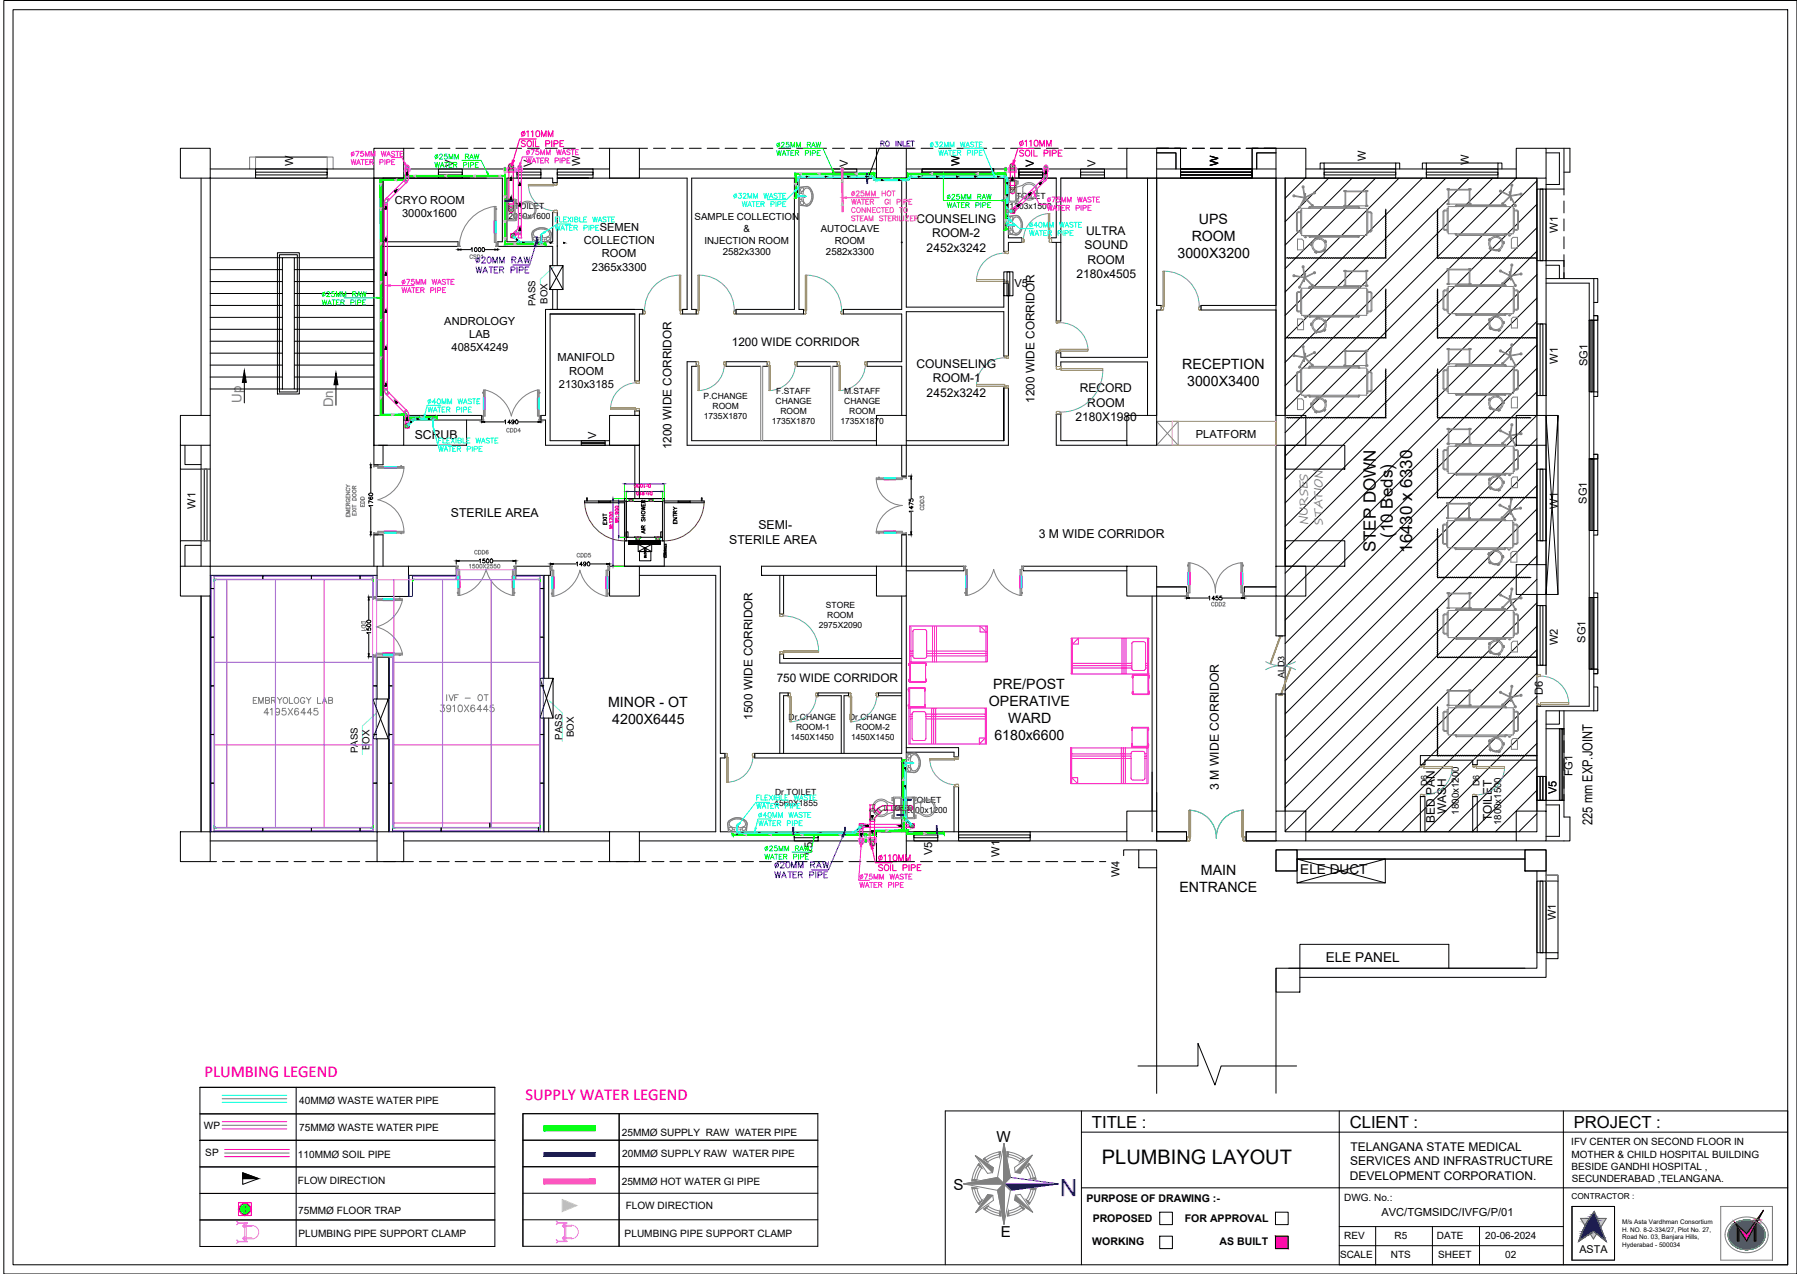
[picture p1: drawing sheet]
<svg xmlns="http://www.w3.org/2000/svg" width="594mm" height="420mm" viewBox="0 0 594 420" stroke-linecap="round" stroke-linejoin="round" font-family="sans-serif">
<defs><g id="words">
<text font-size="7.9" fill="#00f" x="355.3" y="388.8" transform="rotate(-180 355.3 388.8)">N</text>
<text font-size="6.6" x="363.5" y="383.8">PLUMBING LAYOUT</text>
<g font-size="5.6">
<text x="459.4" y="177.4" transform="rotate(-90 459.4 177.4)">(10 Beds)</text>
<text x="453.8" y="182.2" transform="rotate(-90 453.8 182.2)">STEP DOWN</text>
<text x="465.9" y="182.4" transform="rotate(-90 465.9 182.4)">16430 x 6330</text>
</g>
<g font-size="5.5" fill="#f00">
<text x="67.5" y="355.2">PLUMBING LEGEND</text>
<text x="173.4" y="362.6">SUPPLY WATER LEGEND</text>
</g>
<g font-size="5.5">
<text x="360.2" y="371.9">TITLE :</text>
<text x="445.2" y="371.9">CLIENT :</text>
<text x="519.1" y="371.9">PROJECT :</text>
</g>
<g font-size="5.3" fill="#808080">
<text x="146" y="232.5">IVF - OT</text>
<text x="85.7" y="237.1">4195X6445</text>
<text x="143.9" y="236">3910X6445</text>
</g>
<g font-size="5">
<text x="328.7" y="376.6">W</text>
<text x="314.5" y="392.3">S</text>
<text x="330.1" y="408">E</text>
</g>
<text font-size="4.9" fill="#808080" x="82.2" y="233.2">EMBRYOLOGY LAB</text>
<g font-size="4.7">
<text x="395.5" y="73.8">UPS</text>
<text x="393.1" y="79.4">ROOM</text>
<text x="388.4" y="85">3000X3200</text>
<text x="389.9" y="121.8">RECEPTION</text>
<text x="391.6" y="127.4">3000X3400</text>
<text x="327.6" y="227.3">PRE/POST</text>
<text x="200.6" y="233.3">MINOR - OT</text>
<text x="326.2" y="232.9">OPERATIVE</text>
<text x="202" y="238.9">4200X6445</text>
<text x="332.5" y="238.5">WARD</text>
<text x="328" y="244.1">6180x6600</text>
<text x="396.1" y="288.6">MAIN</text>
<text x="389" y="294.2">ENTRANCE</text>
</g>
<text font-size="4.6" x="525.3" y="272.1" transform="rotate(-90 525.3 272.1)">225 mm EXP.JOINT</text>
<g font-size="4.5">
<text x="428.9" y="288.3">ELE DUCT</text>
<text x="437.3" y="317.1">ELE PANEL</text>
</g>
<g font-size="4.4" fill="#808080">
<text x="79.7" y="132.8" transform="rotate(-90 79.7 132.8)">Up</text>
<text x="109.9" y="134.3" transform="rotate(-90 109.9 134.3)">Dn</text>
</g>
<g font-size="4">
<text x="302.3" y="73.4">COUNSELING</text>
<text x="358.3" y="77.4">ULTRA</text>
<text x="305.7" y="83">2452x3242</text>
<text x="307.5" y="78.2">ROOM-2</text>
<text x="357.8" y="82.2">SOUND</text>
<text x="358.7" y="87">ROOM</text>
<text x="355.1" y="91.8">2180x4505</text>
<text x="302.3" y="121.3">COUNSELING</text>
<text x="305.7" y="130.8">2452x3242</text>
<text x="307.7" y="126.1">ROOM-1</text>
<text x="356.2" y="129.3">RECORD</text>
<text x="358.7" y="134.1">ROOM</text>
<text x="354.7" y="138.8">2180X1980</text>
<text x="136.8" y="144.7">SCRUB</text>
<text x="148.7" y="170.4">STERILE AREA</text>
<text x="224" y="173.9" transform="rotate(-90 224 173.9)">ENTRY</text>
<text x="240.6" y="179.4">STERILE AREA</text>
<text x="250.1" y="174.5">SEMI-</text>
<text x="342.6" y="177.3">3 M WIDE CORRIDOR</text>
<text x="121.4" y="209.2" transform="rotate(-90 121.4 209.2)">DD1</text>
<text x="402" y="260.5" transform="rotate(-90 402 260.5)">3 M WIDE CORRIDOR</text>
<text x="445.5" y="379.5">TELANGANA STATE MEDICAL</text>
<text x="445.3" y="389.1">DEVELOPMENT CORPORATION.</text>
<text x="445.4" y="384.3">SERVICES AND INFRASTRUCTURE</text>
</g>
<text font-size="4" fill="#00f" x="153.8" y="86.4">CSD1</text>
<g font-size="4" fill="#808080">
<text x="165.8" y="143.6">CDD4</text>
<text x="121" y="168.3" transform="rotate(-90 121 168.3)">EDD</text>
<text x="305.5" y="169.3" transform="rotate(-90 305.5 169.3)">CDD3</text>
<text x="155.2" y="183.8">CDD6</text>
<text x="189.1" y="184.9">CDD5</text>
<text x="398.3" y="201.1">CDD2</text>
</g>
<g font-size="3.9">
<text x="241.4" y="114">1200 WIDE CORRIDOR</text>
<text x="341.3" y="132.8" transform="rotate(-90 341.3 132.8)">1200 WIDE CORRIDOR</text>
<text x="221.5" y="148.2" transform="rotate(-90 221.5 148.2)">1200 WIDE CORRIDOR</text>
<text x="256.2" y="224.8">750 WIDE CORRIDOR</text>
<text x="248.2" y="237.5" transform="rotate(-90 248.2 237.5)">1500 WIDE CORRIDOR</text>
<text x="477.1" y="268.6" transform="rotate(-90 477.1 268.6)">WASH</text>
<text x="473.3" y="271.3" transform="rotate(-90 473.3 271.3)">BED PAN</text>
<text x="492.1" y="270.9" transform="rotate(-90 492.1 270.9)">TOILET</text>
</g>
<g font-size="3.8" fill="#808080">
<text x="431.4" y="173.2" transform="rotate(-90 431.4 173.2)">NURSES</text>
<text x="436.3" y="173" transform="rotate(-90 436.3 173)">STATION</text>
</g>
<g font-size="3.7">
<text x="450.6" y="53.1" transform="rotate(-90 450.6 53.1)">W</text>
<text x="96.7" y="54.7" transform="rotate(-90 96.7 54.7)">W</text>
<text x="149.5" y="55.2" transform="rotate(-90 149.5 55.2)">V</text>
<text x="175.5" y="55.2" transform="rotate(-90 175.5 55.2)">V</text>
<text x="191.4" y="54.7" transform="rotate(-90 191.4 54.7)">W</text>
<text x="279.7" y="55.2" transform="rotate(-90 279.7 55.2)">V</text>
<text x="316.5" y="54.7" transform="rotate(-90 316.5 54.7)">W</text>
<text x="341" y="55.2" transform="rotate(-90 341 55.2)">V</text>
<text x="361.3" y="55.2" transform="rotate(-90 361.3 55.2)">V</text>
<text x="401.8" y="54.7" transform="rotate(-90 401.8 54.7)">W</text>
<text x="484.5" y="54.3" transform="rotate(-90 484.5 54.3)">W</text>
<text x="130.3" y="67.2">CRYO ROOM</text>
<text x="132.7" y="71.6">3000x1600</text>
<text x="197.8" y="76.1">SEMEN</text>
<text x="513.9" y="76.8" transform="rotate(-90 513.9 76.8)">W1</text>
<text x="192.6" y="80.5">COLLECTION</text>
<text x="195.2" y="89.3">2365x3300</text>
<text x="198.6" y="84.9">ROOM</text>
<text x="334.6" y="94.6">V5</text>
<text x="146.6" y="107.1">ANDROLOGY</text>
<text x="154.8" y="111.5">LAB</text>
<text x="148.9" y="115.9">4085X4249</text>
<text x="183.9" y="119.2">MANIFOLD</text>
<text x="513.9" y="119.9" transform="rotate(-90 513.9 119.9)">W1</text>
<text x="187.7" y="123.6">ROOM</text>
<text x="523.6" y="120.7" transform="rotate(-90 523.6 120.7)">SG1</text>
<text x="184.4" y="128">2130x3185</text>
<text x="196.6" y="144.7" transform="rotate(-90 196.6 144.7)">V</text>
<text x="394.4" y="144.3">PLATFORM</text>
<text x="64.5" y="167.8" transform="rotate(-90 64.5 167.8)">W1</text>
<text x="513.9" y="167.8" transform="rotate(-90 513.9 167.8)">W1</text>
<text x="523.5" y="166.1" transform="rotate(-90 523.5 166.1)">SG1</text>
<text x="513.9" y="212.8" transform="rotate(-90 513.9 212.8)">W2</text>
<text x="522.9" y="212" transform="rotate(-90 522.9 212)">SG1</text>
<text x="508.9" y="229.1" transform="rotate(-90 508.9 229.1)">D6</text>
<text x="518.8" y="256.1" transform="rotate(-90 518.8 256.1)">FG1</text>
<text x="513.4" y="261.9" transform="rotate(-90 513.4 261.9)">V5</text>
<text x="268" y="282" transform="rotate(-90 268 282)">V5</text>
<text x="307.5" y="282" transform="rotate(-90 307.5 282)">V5</text>
<text x="329.7" y="282.5" transform="rotate(-90 329.7 282.5)">W1</text>
<text x="369.3" y="289.3" transform="rotate(-90 369.3 289.3)">W4</text>
<text x="513.2" y="303.5" transform="rotate(-90 513.2 303.5)">W1</text>
<text x="455.7" y="400.9">AVC/TGMSIDC/IVFG/P/01</text>
</g>
<text font-size="3.6" x="521" y="413.1">ASTA</text>
<g font-size="3.5">
<text x="358.4" y="396.3">PURPOSE OF DRAWING :-</text>
<text x="360.4" y="403">PROPOSED</text>
<text x="390.8" y="403">FOR APPROVAL</text>
<text x="360.3" y="410.7">WORKING</text>
<text x="402.3" y="410.7">AS BUILT</text>
</g>
<g font-size="3.3">
<text x="98.7" y="364.1">40MMØ WASTE WATER PIPE</text>
<text x="67.3" y="372.5">WP</text>
<text x="98.7" y="372.9">75MMØ WASTE WATER PIPE</text>
<text x="205.1" y="374.6">25MMØ SUPPLY RAW WATER PIPE</text>
<text x="518.3" y="377.8">IFV CENTER ON SECOND FLOOR IN</text>
<text x="67.7" y="381.3">SP</text>
<text x="98.3" y="381.7">110MMØ SOIL PIPE</text>
<text x="205.3" y="381.6">20MMØ SUPPLY RAW WATER PIPE</text>
<text x="518.4" y="381.8">MOTHER &amp; CHILD HOSPITAL BUILDING</text>
<text x="518.4" y="385.7">BESIDE GANDHI HOSPITAL ,</text>
<text x="518.5" y="389.7">SECUNDERABAD ,TELANGANA.</text>
<text x="98.3" y="390.5">FLOW DIRECTION</text>
<text x="205.1" y="390.7">25MMØ HOT WATER GI PIPE</text>
<text x="98.4" y="400.4">75MMØ FLOOR TRAP</text>
<text x="206.4" y="398.9">FLOW DIRECTION</text>
<text x="443.4" y="396.1">DWG. No.:</text>
<text x="98.5" y="408">PLUMBING PIPE SUPPORT CLAMP</text>
<text x="206.1" y="407.9">PLUMBING PIPE SUPPORT CLAMP</text>
<text x="443.4" y="408.5">REV</text>
<text x="460" y="408.5">R5</text>
<text x="474" y="408.5">DATE</text>
<text x="489.9" y="408.5">20-06-2024</text>
<text x="442" y="414.8">SCALE</text>
<text x="458.8" y="414.8">NTS</text>
<text x="474.4" y="414.8">SHEET</text>
<text x="496.5" y="414.8">02</text>
</g>
<g font-size="3.2">
<text x="229.1" y="72.6">SAMPLE COLLECTION</text>
<text x="245.2" y="76.5">&amp;</text>
<text x="270.7" y="76.5">AUTOCLAVE</text>
<text x="232.3" y="80.4">INJECTION ROOM</text>
<text x="275.4" y="80.3">ROOM</text>
<text x="238.4" y="84.2">2582x3300</text>
<text x="272.4" y="84.2">2582x3300</text>
<text x="176.7" y="101" transform="rotate(-90 176.7 101)">PASS</text>
<text x="180.6" y="100.2" transform="rotate(-90 180.6 100.2)">BOX</text>
<text x="185.4" y="244" transform="rotate(-90 185.4 244)">PASS</text>
<text x="189.3" y="243.1" transform="rotate(-90 189.3 243.1)">BOX</text>
<text x="118" y="248.3" transform="rotate(-90 118 248.3)">PASS</text>
<text x="121.9" y="247.5" transform="rotate(-90 121.9 247.5)">BOX</text>
<text x="481.2" y="268.6" transform="rotate(-90 481.2 268.6)">1800x1200</text>
<text x="495.2" y="272.2" transform="rotate(-90 495.2 272.2)">1800x1500</text>
</g>
<g font-size="3">
<text x="423.7" y="223.7" transform="rotate(-90 423.7 223.7)">ALD3</text>
<text x="470.8" y="259.3" transform="rotate(-90 470.8 259.3)">D6</text>
<text x="488.1" y="259.3" transform="rotate(-90 488.1 259.3)">D6</text>
</g>
<g font-size="2.8">
<text x="335.2" y="65.6">TOILET</text>
<text x="169.8" y="68.9">TOILET</text>
<text x="333" y="68.9">1203x1500</text>
<text x="167.8" y="72.3">2050x1600</text>
<text x="232.1" y="131.5">P.CHANGE</text>
<text x="256.1" y="129.8">F.STAFF</text>
<text x="278.5" y="129.8">M.STAFF</text>
<text x="235.1" y="134.9">ROOM</text>
<text x="255.8" y="133.2">CHANGE</text>
<text x="257.5" y="136.6">ROOM</text>
<text x="278.5" y="133.2">CHANGE</text>
<text x="280.1" y="136.6">ROOM</text>
<text x="232.2" y="138.2">1735X1870</text>
<text x="254.6" y="139.9">1735X1870</text>
<text x="277.2" y="139.9">1735X1870</text>
<text x="272.4" y="200.4">STORE</text>
<text x="272.9" y="203.8">ROOM</text>
<text x="270.1" y="207.1">2975X2090</text>
<text x="260.1" y="237.3">Dr.CHANGE</text>
<text x="280.1" y="237.3">Dr.CHANGE</text>
<text x="260.8" y="244.1">1450X1450</text>
<text x="262.6" y="240.7">ROOM-1</text>
<text x="280.7" y="244.1">1450X1450</text>
<text x="282.3" y="240.7">ROOM-2</text>
<text x="255.7" y="262.3">Dr.TOILET</text>
<text x="255.4" y="265.7">4560X1855</text>
<text x="298.7" y="268.3">2000x1200</text>
<text x="300.7" y="264.9">TOILET</text>
</g>
<text font-size="2.7" x="518.4" y="395.5">CONTRACTOR :</text>
<g font-size="2.1">
<text x="535.1" y="406.2">H. NO. 8-2-334/27, Plot No. 27,</text>
<text x="535.1" y="403.7">M/s Asta Vardhman Consortium</text>
<text x="535.1" y="411.3">Hyderabad - 500034</text>
<text x="535.1" y="408.7">Road No. 03, Banjara Hills,</text>
</g>
</g></defs>
<!-- layer: WALL -->
<g fill="none" stroke="#000" stroke-width=".33">
<path d="M66.3 58.7v78.3M69.3 55.7h54M133.2 55.7h67.9M160.5 58.7h-37.2v94.6h3v-6.4M210.9 55.7h78.2M297.4 58.7v43.3h-19.2v1.6h19.2v15.7h-11.4v1.5h11.4v16.2M298.9 58.7v42.6h32.2v-7.9h1.5v24h-1.5v-14.6h-32.2v34.2M298.9 55.7h72.8M349.9 58.7h71v78.3v-34.8h-24.7v-1.5h24.7v-42h-39.4v42h1.5v1.5h-1.5v34.8M349.9 58.7h21.8M349.9 58.7v47.1h-1.5v-25.9M378.5 58.7v59.2h-28.6v-1.6h-1.5v4.6h1.5v-1.5h28.6v17.6"/>
<path d="M381.5 50.4h6.4v5.3M381.5 48.9h7.9v6.8M381.5 55.7h39.4M420.9 50.4h-6.4v5.3M420.9 48.9h-7.9v6.8M423.9 58.7h83.1v215.6h-83.1zM423.9 58.7v78.3M126.3 79.7h24.8v1.6h-24.8M349.9 79.9h-3v-1.5h1.5v-19.7h-15.8v19.7h4.4v1.5h-4.4v3h-1.5v-24.2h-67.5v43.3h1.4v1.6h-22.2v-1.6h19.2v-43.3h-33.8v43.3h1.5v1.6h-4.5v-1.6h1.5v-43.3h-42.9v1.6h-1.5v-1.6h-15.1v21h15.1v-9.6h1.5v17.5M182.3 87.6v-6.3h-18.1v-1.6h1.5v-21h-39.4v78.3M182.3 95.5v6.5M183.8 95.5v6.5"/>
<path d="M69.3 137v-78.3h54v78.3M133.2 137h25.7v1.5h-25.7M209.4 135.5h1.5v1.5h-1.5zM250.9 120.8h-11.4v-1.5h13.6v1.5h-1.5M274 120.8h-11.1v-1.5h13.3v1.5h-1.5M331.1 127.9h1.5v18.9h-33.7v10.2h-1.5v-10.2M59.5 146.8v7.9h6.8v-7.9M59.5 154.7v23.6M61 146.8v6.4h5.3M69.3 146.8v7.9M124.8 146.8h3.1M201.1 145.3h-19.6v-41.7h27.9v22.1h1.5v-22.1h1.1v-1.6h-32.1v35h-1.5v1.5h1.5v8.3h31v17.6h-1.5v-17.6"/>
<path d="M289.1 145.3h-60.9v-24.5h1.5v-1.5h-3v27.5h62.4M298.9 145.3h32.2M331.1 145.3v-17.4v17.4M371.7 145.3h-21.8v-8.7h-1.5v10.2h23.3M420.9 146.8v39.9M423.9 146.8v39.9M66.3 179.8h-5.3v6.9M69.3 178.3v8.4h55.1M59.5 186.7v-8.4h6.8v8.4M66.3 196.6v77.7M69.3 189.8h55.1M69.3 196.6v77.7h55.1v-30.7"/>
<path d="M123.3 186.7v-10.3h3v10.3M134.7 186.7h15.8v3.1h-15.8zM170.2 186.7h11.3v3.1h-11.3zM179.5 189.8v33.9M181 189.8v33.9M210.9 189.8h25.2v84.5h-25.2M210.9 186.7h26.7v61.8h1.5v1.5h-1.5v24.3h51.5M251.2 189.8h.1M251.2 189.8v-3.1v3.1M251.2 189.8h37.9M251.2 186.7h37.9M257.2 189.8v12.7h1.3v-12.7"/>
<path d="M297.4 186.7v-10.3h1.5v10.3h19v1.5h-19M297.4 196.6v51.9h-48.4v1.5h48.4v24.3M298.9 196.6v77.7h72.8M371.7 186.7h-34.1v1.5h34.1M380 196.6v77.7M381.5 193.6h9.9v3h-9.9v80.7h9.9v-3h-9.9M410.5 193.6h10.4h-10.4v3zM410.5 196.6h10.4v13.1h3v-13.1M297.4 217.2h-38.9v-1.5h-1.3v3h40.2M124.4 230.5v-13.7h3.8v13.7M179.5 236.8v37.5M181 236.8v37.5"/>
<path d="M297.4 228.5h-7.6v.9h7.6M128.2 243.6v30.7M257.2 248.5v-20h2.8v.9h-1.5v19.1M277.5 248.5v-19.1h-7.7v-.9h10.1v.9h-1.5v19.1M298.9 246.6h17.3v3h-1.5v-1.5h-15.8M69.3 277.3h55.1M133.2 274.3h67.9M133.2 277.3h67.9M210.9 277.3h78.2M290.6 274.3h3.4M298.9 277.3h72.8M314.7 274.3v-14.9h1.5v14.9"/>
<path d="M420.9 267.5v-38.6h3v38.6M420.9 274.3h-9.8v3h9.8M381.5 286.2v74.4M427.9 283.3h75.1M507 287.2v32.1h-78.2v-7.9h49.1v7.9M510 287.2v35.1h-81.2M420.9 319.3v41.2M375.4 351.6h19.8v-7.5l5.6 13.7 2-6.2h24.9"/>
</g>
<!-- layer: D.F -->
<g fill="none" stroke="#000" stroke-width=".33">
<path d="M430.6 58.7l-6.7 6.7M430.7 58.7h69.4M430.7 55.7h69.4M435.5 55.7v-1.9h1.3v1.9M436.8 56.8h23.6v.9h-23.6zM436.8 55.7h23.6v3h-23.6zM436.8 53.8h23.6M438.3 58.7l-14.4 14.4M446 58.7l-22.1 22.1M453.7 58.7l-29.8 29.9M460.4 55.7v-1.9h1.3v1.9M461.5 58.7l-37.6 37.6"/>
<path d="M469.2 55.7v-1.9h1.3v1.9M469.2 58.7l-45.3 45.3M470.5 56.8h23.6v.9h-23.6zM470.5 55.7h23.6v3h-23.6zM470.5 53.8h23.6M476.9 58.7l-53 53.1M484.7 58.7l-60.8 60.8M492.4 58.7l-68.5 68.5M494.1 55.7v-1.9h1.3v1.9M500.1 58.7l-76.2 76.3M500.1 48.9h9.9v9.8h-9.9zM507 59.6l-83.1 83.1"/>
<path d="M507 58.7v78.2l-83.1 83.1M510 58.7v78.3l3.9 59.1M510 50.4h4.4v10.4h-4.4M510 48.9h7.9v7.9h-2M515.9 48.9v15.4M457.1 69v16.2M474.2 69v16.2M507 62.4h3v23.6h-3zM507 67.4l-83.1 83M507 75.1l-83.1 83M508 62.4h.9v23.6h-.9zM510 62.4h5.9"/>
<path d="M515.9 66.3v3.9M515.9 72.2v3.9M515.9 78.1v3.9M424.3 85.1h32.7M457.1 95.3v16.3M474.2 95.3v16.3M474.3 85.1h32.7M507 82.8l-83.1 83.1M507 90.6l-83.1 83M507 98.3l-83.1 83M510 87.5h4.4v4.4M510 86h5.9"/>
<path d="M510 93.4h14.2v139.5h-17.2v34.6M510 91.9h15.7M515.9 84v7.9M525.7 91.9h1.3v7.8h-1.3M525.7 91.9v142.5M424.3 111.4h32.7M474.3 111.4h32.7M507 106.8h3v23.7h-3zM507 106l-83.1 83.1M507 113.7l-83.1 83.1M508 106.8h.9v23.7h-.9zM524.2 105.6h1.5v23.6h-1.5z"/>
<path d="M524.7 105.6h.5v23.6h-.5zM525.7 104.1h1.3v1.5h-2.8M527 105.6v23.6M424.3 137.8h32.7M457.1 121.6v16.3M474.2 121.6v16.3M474.3 137.8h30.7M500.1 137h9.9v9.8h-9.9zM507 121.5l-83.1 83M507 129.2l-83.1 83.1M513.9 137l-3.9 59.1h3.9v-59.1h-3.9v85.4M525.7 129.2h1.3v1.5h-1.3"/>
<path d="M423.9 146.8h19.7v7.9h-19.7zM474.2 148v16.3M507 154.7h3v23.6h-3zM507 144.7l-83.1 83M507 152.4l-83.1 83.1M507 146.8v39.4M508 154.7h.9v23.6h-.9zM510 146.8v39.4M524.2 151.3v23.7h1.5v-23.7h-1.5h2.8v-1.5h-1.3h1.3v1.5h-1.3M524.7 151.3h.5v23.7h-.5zM527 151.3v23.7M423.9 178.3h19.7v8.4h-19.7z"/>
<path d="M474.2 174.3v16.3M474.3 164.1h32.7M507 160.1l-83.1 83.1M507 167.9l-83.1 83M507 175.6l-83.1 83M525.7 175h1.3v1.5h-1.3M420.9 186.7h9.8v9.9h-9.8zM474.3 190.4h30.7M500.1 186.2h9.9v9.9h-9.9zM507 199.7h3v19.7h-3zM507 183.3l-83.1 83.1M507 191.1l-83.1 83"/>
<path d="M507 198.8l-75.6 75.5M507 196.1v26.3M508 199.7h.9v19.7h-.9zM524.2 197.1h1.5v23.6h-1.5zM524.7 197.1h.5v23.6h-.5zM525.7 195.6h1.3v1.5h-1.3M527 197.1v23.6M474.2 200.7v16.2M507 216.7l-32.7 .1M507 206.5l-67.8 67.8M507 214.2l-60.1 60.1M474.2 233.1v16.2"/>
<path d="M507 222l-52.4 52.3M507 229.7l-44.6 44.6M507 237.4l-36.9 36.9-.1-11.6h-1.5v11.6M514.4 234.4v4.4h-4.4M515.9 234.4v7.9M524.2 220.7h2.8v1.5h-1.3M525.7 226.6h1.3v7.8h-1.3M525.7 234.4h-15.7v33.1M474.3 249.2h32.7h-38.5v3h1.5v-1.5h15.8v1.5h1.5v-1.5h19.7M507 256.1h3v7.8h-3zM507 245.2l-29.2 29.1M507 252.9l-21.4 21.4"/>
<path d="M508 256.1h.9v7.8h-.9zM510 240.3h5.9M514.4 240.3h1.5v23.6h-1.5zM514.9 240.3h.5v23.6h-.5zM515.9 244.3v3.9M515.9 250.2v3.9M515.9 256.1v3.9M420.9 267.5h9.8v9.8h-9.8zM430.7 277.3h69.4M430.7 274.3h69.4M485.8 274.3v-11.6h1.5v11.6M500.1 267.5h9.9v9.8h-9.9z"/>
<path d="M507 260.6l-13.7 13.7M507 268.4l-6 5.9M510 265.5h4.4v10.3h-4.4M510 263.9h5.9M515.9 262v7.5h2v7.8h-7.9M420.9 280.3h7v6.9h-7zM427.9 280.3h75.1M457 283.3l-29.1 7.9v-7.9h29.1v7.9h-29.1M503 283.3h-75.1l29.1 7.9M503 280.3h7v6.9h-7zM510 288.6h3.9v2h-3.9M425.1 319.3h77.9"/>
</g>
<!-- layer: DOOR -->
<g fill="none" stroke="#b88a00" stroke-width=".33">
<path d="M174.3 60.8h8.2v.5h-8.2zM182.5 69.5l1.1-.2 .2 .8h-1.3zM183.6 61h.1M183.8 69.5h.1M183.8 60.8h.1M183.8 60.8l-.2 .2M183.8 60.8v-.5h-1.3v.5l1.1 .2M337.6 79.9h.1M337.8 79.7l-.2 .2M337.8 79.7h.1M337.8 79.7l-.2-1.1h-.6v1.3h.6M345.8 70.4h.5v8.2h-.5z"/>
<path d="M346.1 79.7l.2-1.1h.6v1.3h-.6M346.1 79.7h.1M346.1 79.7l.2 .2M346.3 79.9h.1M224.1 90.8h.5v11.4h-.5zM230.3 90.8h.4v11.4h-.4zM265.6 90.8h.5v11.4h-.5zM322.1 92.2h9.4v.6h-9.4zM331.5 82.9h1.1v.6h-1.1zM331.5 92.8l1-.1 .1 .7h-1.1zM383.6 89.5h.5v11.4h-.5zM212 102.2h.6v.5h.2l-.2 .9h-.6z"/>
<path d="M224.4 103.4h.1M224.6 102.2h.6v1.4l-.7-.1zM229.7 102.2h.6v.5h.1l-.1 .9h-.6zM229.7 119.3l.8 .2-.2 1.1h-.6zM230.3 119.3h.1M230.4 103.4h.1M238.7 119.5h.1M238.9 119.3h.6v1.3h-.6l-.2-1.1M238.9 119.3h.1M238.9 119.3l-.1 .2M242.2 102.2h.6v1.4l-.8-.2zM253.1 119.3l.8 .2-.2 1.1h-.6z"/>
<path d="M253.7 119.3h.1M262.1 119.5h.1M262.3 119.3h.6v1.3h-.6l-.2-1.1M262.3 119.3h.1M262.3 119.3l-.1 .2M265 102.2h.6v.5h.2l-.2 .9h-.6zM276.2 119.3l.8 .2-.2 1.1h-.6zM276.8 119.3h.1M277.4 103.4h.1M277.6 102.2h.6v1.4l-.7-.1zM285.2 119.5h.1M285.4 119.3h.6v1.3h-.6l-.2-1.1"/>
<path d="M285.4 119.3h.1M285.4 119.3l-.1 .2M331.5 117.4h1.1v.6h-1.1zM348.4 105.8h1.1v.6l-1 .2zM348.4 115.7l1.1 .1v.5h-1.1zM349.5 115.2h9.4v.6h-9.4zM383 100.9h.6v.5h.2l-.2 .8h-.6zM395.4 102h.1M395.6 100.9h.6v1.3h-.7zM201.4 134.5h8.2v.4h-8.2zM209.6 125.7h1.3v.5l-.8 .2v-.2h-.5zM209.6 134.9l1.1-.2 .2 .8h-1.3z"/>
<path d="M210.7 126.4h.1M210.7 134.7h.1M230.3 120.6h.4v8.2h-.4zM253.7 120.6h.4v8.2h-.4zM276.8 120.6h.4v8.2h-.4zM322.1 126.8h9.4v.6h-9.4zM331.5 127.4l1-.2 .1 .7h-1.1zM348.4 121.6v-.7h1.6v.7l-1.4 .2M348.4 135.9h.1M348.4 121.6h.1M348.5 121.6l.1 .2M348.5 135.8l.9-.1v.2h.6v.7h-1.6z"/>
<path d="M348.6 121.8h.1M350 121.6h13.8v.5h-13.8zM257.2 202.5h1.3v.6l-1.1 .2zM257.3 215l1.2 .1v.6h-1.3zM257.4 214.9h.1M258.5 214.6h11.5v.5h-11.5zM418.9 218.9l3.3-9 .2 .1-3.2 9M419.6 217.1l.2 .1M421.5 211.7l.3 .1M421.7 211.8l-2 5.3M421.9 209.7h1.1v.3h-1.1zM260 228.5l.7 .1-.1 1.2h-.6z"/>
<path d="M260.6 229.8h.4v8.2h-.4zM260.7 228.7h.1M269.1 228.6l.7-.1v1.3h-.6zM279.9 228.5l.7 .1-.1 1.2h-.6zM280.5 229.8h.5v8.2h-.5zM280.7 228.7h.1M289.1 228.6l.7-.1v1.3h-.6zM421.9 229.1h1.1v.3h-1.1zM423 227.3l.3 .1M425 221.9l.2 .1M425.1 221.9l-1.9 5.4M425.6 220.1l-3.2 9 .2 .1 3.3-9"/>
<path d="M507 232.3h.1M507 223v-.6h1.1v.6l-1 .2M507 223h.1M507 223l.1 .1M507.1 232.2l10.4 .1v-.6h-9.4v1.2h-1.1v-.6M507.1 223.1v.1M507.1 232.2h.1M507.1 232.2l-.1 .1M239.7 248.5h-.6v1.3h.6l.2-1.1M239.7 249.8h.5v8.2h-.5zM239.7 248.5h.1M239.7 248.5l.2 .2"/>
<path d="M239.9 248.7h.1M248.3 248.5h.7v1.3h-.6zM248.4 248.5h.1M306.7 250.2h8.2v.4h-8.2zM314.9 258.8l1.1-.2 .2 .8h-1.3zM316 250.3v.1M316.2 250.2l-.2 .1M316.2 258.8h.1M316.2 250.2h.1M316.2 250.2v-.6h-1.3v.6l1.1 .2M468.5 252.2l.2 .7 10.3-.1v.6h-9.3v-1.2zM468.7 252.9h.1"/>
<path d="M485.8 252.8v-.6h1.1v1.2h9.4v-.6l-10.4 .1M485.8 252.8h.1M485.8 252.8l.1 .1M485.9 252.9h.1M392.3 267.2h.4v8.8h-.4zM392.3 277.3h.1M392.4 277.1l-.1 .2M392.4 277.1h.1M392.5 277.1l-.2-1.1h-.6v1.3h.6M409.7 267.2h.5v8.8h-.5zM410 277.1l.2-1.1h.6v1.3h-.6M410 277.1h.1"/>
<path d="M410 277.1l.2 .2M410.2 277.3h.1M468.6 262l1.1 .1v.6h-1.2zM468.7 262h.1M485.8 262.1h.1M485.9 262l1 .1v.6h-1.1v-.6M485.9 262h.1M485.9 262l-.1 .1"/>
</g>
<g fill="none" stroke="#5ca1b8" stroke-width=".33">
<path d="M174.3 60.8a8.7 8.7 0 0 0 8.7 8.7M346.3 70.4a8.7 8.7 0 0 0-8.7 8.7M224.1 90.8a11.5 11.5 0 0 0-11.5 11.9M230.7 90.8a11.5 11.5 0 0 1 11.5 11.9M266.1 90.8a11.5 11.5 0 0 1 11.5 11.9M331.5 83.5a9.2 9.2 0 0 0-9.4 8.7M384.1 89.4a11.5 11.5 0 0 1 11.5 12M331.5 118a9.2 9.2 0 0 0-9.4 8.8M349.5 106.4a9.2 9.2 0 0 1 9.4 8.8M210.1 126.2a8.7 8.7 0 0 0-8.7 8.7M238.9 120.1a8.7 8.7 0 0 1-8.6 8.7M262.3 120.1a8.7 8.7 0 0 1-8.6 8.7"/>
<path d="M285.4 120.1a8.7 8.7 0 0 1-8.6 8.7M363.8 122.1a13.8 13.8 0 0 1-14.4 13.8M258.1 203.1a11.5 11.5 0 0 1 11.9 11.5M417.5 218.2a9.8 9.8 0 0 0 9.8 0M269.2 229.4a8.7 8.7 0 0 1-8.6 8.6M289.2 229.4a8.7 8.7 0 0 1-8.7 8.6M417.5 220.9a9.8 9.8 0 0 1 9.8 0M508.1 223a9.2 9.2 0 0 1 9.4 8.7M248.4 249.3a8.7 8.7 0 0 1-8.7 8.7M306.7 250.2a8.7 8.7 0 0 0 8.6 8.6M479 253.4a9.2 9.2 0 0 1-9.3 8.7M496.3 253.4a9.2 9.2 0 0 1-9.4 8.7"/>
<path d="M392.3 267.2a9 9 0 0 1 8.9 9.3 9 9 0 0 1 9-9.3"/>
</g>
<!-- layer: Staircase -->
<path d="M381.5 139l7.1 7.8M388.6 139l-7.1 7.8" fill="none" stroke="#808080" stroke-width=".33"/>
<!-- layer: FUR -->
<path d="M381.5 139h7.1v7.8h-7.1zM381.5 139h39.4v7.8h-39.4z" fill="none" stroke="#808080" stroke-width=".33"/>
<!-- layer: Bed -->
<g fill="none" stroke="#808080" stroke-width=".33">
<path d="M426.9 64.7l3.3 .6-1.5 3.1 1.4-2.5M427.1 64.5a.34 .34 0 0 0-.4-.2 .34 .34 0 0 0-.1 .5 .34 .34 0 0 0 .5 0M428 78.9h1.4l.6 .5v3h-2zM428.2 70.1h.8M428.2 70.1l-.3 .3v5.5l.3 .3h.8M428.7 68.1a.34 .34 0 0 0-.3 .3 .34 .34 0 0 0 .4 .3 .34 .34 0 0 0 .1-.5M429 69.9h-1.1l-.2 .5v5.5l.2 .5 1.1 .1M429.4 68.7h21.4v9h-21.4zM429.4 69.3h-.4v7.8h.4M429.9 77.7l.7 .7 .8-.7M430 61.9a.34 .34 0 0 0 .1-.5 .34 .34 0 0 0-.6 .1 .34 .34 0 0 0 .3 .5M430.1 66.3l.2 .1"/>
<path d="M430.1 66.6h.1M430.3 66.5l.3-2.7-.5 2.8M430.3 66.5l-.1 .1M430.4 64.5l-.5-2.9 .3 3.5-3.3-.6v.2M430.4 64.1h.3M431.6 68.7h.1M431.6 77.7h.1M431.7 68.7l.4-.6-.1 .6M431.7 77.7l.4 .6-.1-.6M432.1 68.7h.1M432.1 77.7h.1M432.7 67.5a.34 .34 0 0 1 .5 .2 .34 .34 0 0 1-.4 .4 .34 .34 0 0 1-.2-.5"/>
<path d="M433.3 63.6a.34 .34 0 0 1 .4-.3 .34 .34 0 0 1 .2 .5 .34 .34 0 0 1-.5 0M433.6 63.6l-3.1 1.4M433.6 63.6h.1M433.6 63.6l-3 1.6 2.3 2.6-2.5-2.4M434.2 78.3v.3M434.9 78.2v.3M434.9 78.2l-.7 .1M434.9 78.5l-.7 .1M437 79.4l.3 .6M437.2 79.2l-.2 .2M437.2 79.2l.4 .6M437.6 79.8l-.3 .2"/>
<path d="M443.3 67.7h.4zM443.3 62.9v.3M443.3 67.7v.3M443.3 62.9h.7M443.3 63.2h.4M443.3 68h.7M443.7 63h7.1v4.9h-7.1zM443.9 67.9v-4.7h6.7v4.7M444 62.9v.1M444 67.9v.1M448.1 68.1v.3M448.1 78v.3"/>
<path d="M448.1 68.1h-16v.3h16M448.1 78h-16v.3h16M448.1 68.7h.1M448.1 77.7h.1M448.1 68.1v.6M448.1 77.7v.6M448.1 68.1l.4 .6M448.5 77.7l-.4 .6M448.5 68.7h.1M448.5 77.7h.1M450.5 62.9v.1M450.5 67.9v.1"/>
<path d="M450.5 62.9h.7M450.5 68h.7M450.8 69.3h.4v7.8h-.4M450.8 63.2h.4M450.8 67.7h.4zM451.2 69.9h1.1l.2 .5v5.5l-.2 .5-1.1 .1M451.2 62.9v.3M451.2 67.7v.3M451.2 70.1h.8M451.2 63.2h-.4M452 70.1l.3 .3v5.5l-.3 .3h-.8M477.4 67.2l.3-.1z"/>
<path d="M477.4 69.6h-.8l-.3 .3v5.5l.3 .3h.8M477.4 69.3l-1.1 .1-.3 .5v5.5l.3 .5h1.1M477.4 62.3v.3M477.4 67.2v.2M477.4 62.3h.6M477.4 62.6h.3M477.4 67.4h.6M477.4 62.3h.7M477.4 67.4h.7M477.7 62.4h7.2v4.9h-7.2zM477.7 68.1h21.5v9h-21.5zM477.7 68.7h-.3v7.8h.3"/>
<path d="M477.9 67.3v-4.6h6.7v4.6M478 62.3v.1M478 67.3v.1M480 68.1h.1M480 77.1h.1M480 77.1l.4 .6M480.4 67.5v.6M480.4 77.1v.6M480.4 67.5l-.4 .6M480.4 68.1h.1M480.4 77.1h.1M480.5 67.5h15.9v.3h-15.9"/>
<path d="M480.5 77.4h15.9v.3h-15.9M480.5 67.5v.3M480.5 77.4v.3M484.5 67.4h.7M484.5 62.3h.7M484.5 62.3v.1M484.5 67.3v.1M484.9 62.6h.3M484.9 67.1l.3 .1zM485.2 62.3v.3M485.2 67.2v.2M485.2 62.6h-.3"/>
<path d="M491 79.3l.2 .1M491.3 78.7l.3 .1M491.3 78.7l-.3 .6M491.6 78.8l-.4 .6M493.6 77.9l.7 .1M493.7 77.6l-.1 .3M493.7 77.6l.6 .1v.3M493.7 77.6l.6 .1M495.3 63.1a.34 .34 0 0 0-.4-.4 .34 .34 0 0 0-.3 .5 .34 .34 0 0 0 .6 .1M495.8 66.9a.34 .34 0 0 0-.5 .3 .34 .34 0 0 0 .4 .3 .34 .34 0 0 0 .3-.4M495.8 79.7l.1 .7M496.1 79.7h-.3"/>
<path d="M496.1 79.7l.1 .6M496.5 68.1h.1M496.5 77.1h.1M496.5 68.1l-.1-.6 .5 .6M496.5 77.1l-.1 .6 .5-.6M496.9 68.1h.1M496.9 77.1h.1M497.2 77.1l.7 .8 .8-.8M497.9 63.3l.5 2.7M498 63.3h-.1M498 63.3l.4 2.7M498 64.4l-3.1-1.3 3.1 1.6-2.3 2.5 2.4-2.3"/>
<path d="M498.1 63.5h-.2M498.2 63.9l.5-2.8-.4 3.4 3.4-.5-3.4 .7 1.5 3.1-1.4-2.5M498.4 66h.1M498.5 65.7l-.3 .1M498.5 61.4a.34 .34 0 0 1 0-.6 .34 .34 0 0 1 .5 .1 .34 .34 0 0 1-.2 .5M498.5 78.9l.6-.6h1.4v3.5h-2zM499.2 68.7h.3v7.8h-.3M499.5 69.6h.8l.3 .3v5.5l-.3 .3h-.8M499.5 69.3l1.1 .1 .3 .5v5.5l-.3 .5h-1.1M499.8 67.5a.34 .34 0 0 1 .4 .4 .34 .34 0 0 1-.5 .2 .34 .34 0 0 1-.1-.5M501.4 64a.34 .34 0 0 1 .5-.3 .34 .34 0 0 1 .1 .6 .34 .34 0 0 1-.6-.1M426.9 91.1l3.3 .5-1.5 3.1 1.4-2.5"/>
<path d="M426.9 90.8v.3M427.1 90.9a.34 .34 0 0 0-.4-.3 .34 .34 0 0 0-.1 .6 .34 .34 0 0 0 .5-.1M428.7 94.4a.34 .34 0 0 0-.3 .4 .34 .34 0 0 0 .4 .2 .34 .34 0 0 0 .1-.5M429 96.5h-.8l-.3 .3v5.5l.3 .3h.8M429 96.2l-1.1 .1-.2 .5v5.5l.2 .5 1.1 .1M429.4 95h21.4v9h-21.4zM429.4 95.6h-.4v7.8h.4M430 88.3a.34 .34 0 0 0 .1-.6 .34 .34 0 0 0-.6 .1 .34 .34 0 0 0 .3 .5M430.1 92.7h.2M430.4 90.8l-.5-2.8 .3 3.4-3.3-.6M430.4 90.4h.3M430.5 90.3l-.5 2.5h.3"/>
<path d="M430.5 90.3h.2l-.4 2.5M430.5 91.3l3.1-1.3-3 1.6 2.3 2.5-2.5-2.3M431.6 95h.1M431.6 95h.5M431.7 95l.4-.6-.1 .6M432.1 95h.1M432.1 94.7h.1M432.1 94.5h.1M432.1 94.5v.2M432.1 94.7h16M432.1 94.5h16M432.4 80.9l.2 .1"/>
<path d="M432.4 80.2l.3 .1M432.4 80.2v.7M432.7 80.3l-.1 .7M432.7 93.8a.34 .34 0 0 1 .5 .3 .34 .34 0 0 1-.4 .4 .34 .34 0 0 1-.2-.5M433.3 90a.34 .34 0 0 1 .4-.4 .34 .34 0 0 1 .2 .5 .34 .34 0 0 1-.5 .1M433.7 83.2l.6 .3M433.8 82.9l-.1 .3M433.8 82.9l.6 .3M434.4 83.2l-.1 .3M436.6 82.7l.3 .2M436.9 82.4a3 3 0 0 1-2.8 .7M437.1 82.2l-.5 .5"/>
<path d="M437.1 82.2l.2 .2M437.3 82.4l-.4 .5M443.3 89.2v.3M443.3 94.1v.3M443.3 89.2h.7M443.3 89.5h.4M443.3 94.1h.4M443.3 94.4h.7M443.3 89.5l.4 .1M443.7 89.3h7.1v4.9h-7.1zM443.7 94l-.4 .1M443.9 94.2v-4.6h6.7v4.6"/>
<path d="M444 89.2v.1M444 94.2v.2M448.1 94.5v.2M448.1 95h.1M448.1 95h.4M448.1 94.4v.6M448.1 94.4l.4 .6M448.5 95h.1M450.5 89.2v.1M450.5 94.2v.2M450.5 89.2h.7M450.5 94.4h.7"/>
<path d="M450.8 95.6h.4v7.8h-.4M450.8 89.5h.4M450.8 94.1h.4M450.8 94l.4 .1M451.2 96.5h.8l.3 .3v5.5l-.3 .3h-.8M451.2 96.2l1.1 .1 .2 .5v5.5l-.2 .5-1.1 .1M451.2 89.2v.3M451.2 94.1v.3M451.2 89.5l-.4 .1M476.6 95.6h.8M476.6 95.6l-.6 .6v5.5l.3 .5 1.1 .1M477.4 95.9h-.8l-.3 .3v5.5l.3 .3h.8"/>
<path d="M477.4 88.6v.3M477.4 93.5v.3M477.4 88.6h.6M477.4 88.9h.3M477.4 93.5h.3M477.4 93.8h.6M477.4 88.6h.7M477.4 88.9l.3 .1M477.4 93.8h.7M477.7 88.8h7.2v4.8h-7.2zM477.7 94.5h21.5v8.9h-21.5zM477.7 95h-.3v7.9h.3"/>
<path d="M477.7 93.4l-.3 .1M477.9 93.6v-4.6h6.7v4.6M478 88.6v.2M478 93.6v.2M480.4 93.9v.6M480.4 93.9l-.4 .6M480.4 94.5h-.4M480.4 94.5h.1M480.5 93.9v.3M480.5 94.1h15.9M480.5 93.9h15.9M484.5 93.8h.7"/>
<path d="M484.5 88.6h.7M484.5 88.6v.2M484.5 93.6v.2M484.9 88.9h.3M484.9 93.5h.3M484.9 93.4l.3 .1M485.2 88.6v.3M485.2 93.5v.3M485.2 88.9l-.3 .1M491.2 81.8l.5 .6M491.4 81.6l.5 .6M491.4 81.6l-.2 .2"/>
<path d="M491.6 81.9a3 3 0 0 0 2.8 .6M491.9 82.2l-.2 .2M494.1 82.7l.1 .2M494.7 82.4l.2 .2M494.7 82.4l-.6 .3M494.8 82.4l-.7 .2M494.9 82.6l-.7 .3M495.3 89.4a.34 .34 0 0 0-.4-.4 .34 .34 0 0 0-.3 .5 .34 .34 0 0 0 .6 .1M495.8 93.2a.34 .34 0 0 0-.5 .3 .34 .34 0 0 0 .4 .4 .34 .34 0 0 0 .3-.5M496.2 80.3l-.3 .1M496.4 93.9v.3M496.4 94.2h.1"/>
<path d="M496.4 93.9h.1M496.5 94.5h.4M496.5 94.5l-.1-.6 .5 .6M497.9 89.7h.2l.3 2.6zM498 89.6h-.1M498 90.8l-3.1-1.4 3.1 1.6-2.3 2.6 2.4-2.4M498.1 89.8l-.2 .1M498.2 90.2l.5-2.8-.4 3.4 3.4-.5-3.4 .8 1.5 3.1-1.4-2.5M498.5 92.1h-.3M498.5 87.7a.34 .34 0 0 1 0-.5 .34 .34 0 0 1 .5 0 .34 .34 0 0 1-.2 .5M499.2 95h.3v7.9h-.3M499.5 95.9h.8l.3 .3v5.5l-.3 .3h-.8"/>
<path d="M499.5 95.6h.8M499.8 93.8a.34 .34 0 0 1 .4 .4 .34 .34 0 0 1-.5 .3 .34 .34 0 0 1-.1-.6M500.3 95.6l.6 .6v5.5l-.3 .5-1.1 .1M501.4 90.3a.34 .34 0 0 1 .5-.2 .34 .34 0 0 1 .1 .5 .34 .34 0 0 1-.6-.1M426.8 117.3l.1 .1M426.8 117.2v.1M426.9 117.4l3.3 .6-1.5 3.1 1.4-2.5M427.1 117.2a.34 .34 0 0 0-.4-.2 .34 .34 0 0 0-.1 .5 .34 .34 0 0 0 .5-.1M428 105.2h1.4l.6 .6v2.9h-2zM429.7 114.4l.5 3.3-3.4-.5M429.7 114.4h.3l.4 2.7M429.9 104l.7 .8 .8-.8"/>
<path d="M430 114.6a.34 .34 0 0 0 .1-.5 .34 .34 0 0 0-.6 0 .34 .34 0 0 0 .3 .5M430.1 119h.2M430.1 119.2h.1M430.3 119.2l.3-2.7-.5 2.7M430.3 119.2h-.1M430.4 116.7l.3 .1M431.6 104h.1M431.7 104l.4 .6-.1-.6M432.1 104h.1M432.4 107.3h.2M432.4 106.6h.3M432.4 106.6v.7"/>
<path d="M432.7 106.6l-.1 .7M433.3 116.3a.34 .34 0 0 1 .4-.4 .34 .34 0 0 1 .2 .5 .34 .34 0 0 1-.5 .1M433.6 116.3l-3.1 1.4M433.6 116.3h.1M433.6 116.3l-3 1.6 2.3 2.6-2.5-2.4M433.7 109.5l.6 .3M433.8 109.3l-.1 .2M433.8 109.3l.6 .3M434.2 104.6v.3M434.4 109.6l-.1 .2M434.9 104.5v.3M434.9 104.5l-.7 .1"/>
<path d="M434.9 104.8l-.7 .1M436.6 109.1l.3 .2M436.9 108.8a3 3 0 0 1-2.8 .6M437 105.7l.3 .6M437.1 108.6l-.5 .5M437.1 108.6l.2 .1M437.2 105.6l-.2 .1M437.2 105.6l.4 .6M437.3 108.7l-.4 .6M437.6 106.2l-.3 .1M443.3 115.5h.7M443.3 115.5v.3"/>
<path d="M443.3 115.8l.4 .1zM443.7 115.7h7.1v4.9h-7.1zM444 115.5v.2M448.1 104.3v.3M448.1 104.3h-16v.3h16M448.1 104h.1M448.1 104v.6l.4-.6M448.5 104h.1M450.5 115.5h.7M450.5 115.5v.2M450.8 115.9l.4-.1zM451.2 115.5v.3"/>
<path d="M477.4 119.8h.3zM477.4 115v.3M477.4 119.8v.3M477.4 115h.6M477.4 115h.7M477.4 115.3h.3zM477.7 115.1h7.2v4.9h-7.2zM477.9 120v-4.7h6.7v4.7M478 115v.1M478 120v.1M480 103.4v.1M480 103.5l.5 .6-.1-.6"/>
<path d="M480.4 103.4v.1M480.5 103.7h15.9v.3h-15.9M480.5 103.7v.3M484.5 115h.7M484.5 115v.1M484.5 120v.1M484.9 119.8h.3zM484.9 115.3h.3zM485.2 115v.3M485.2 119.8v.3M491 105.6l.2 .1M491.2 108.2l.5 .5"/>
<path d="M491.3 105l.3 .1M491.3 105l-.3 .6M491.4 108l.5 .5M491.4 108l-.2 .2M491.6 105.1l-.4 .6M491.6 108.2a3.1 3.1 0 0 0 2.8 .6M491.9 108.5l-.2 .2M493.6 104.3h.7M493.7 104l-.1 .3M493.7 104l.6 .1M494.1 109l.1 .2M494.3 104.1v.2"/>
<path d="M494.7 108.7l.2 .3M494.7 108.7l-.6 .3M494.8 108.7l-.7 .3M494.9 109l-.7 .2M494.9 115.7l3.1 1.6-2.3 2.6 2.4-2.4M494.9 115.7h.1M494.9 115.7l3.1 1.4M495.3 115.7a.34 .34 0 0 0-.4-.3 .34 .34 0 0 0-.3 .5 .34 .34 0 0 0 .6 0M495.8 119.6a.34 .34 0 0 0-.5 .2 .34 .34 0 0 0 .4 .4 .34 .34 0 0 0 .3-.5M495.8 106l.1 .7M496.1 106h-.3M496.1 106l.1 .7"/>
<path d="M496.2 106.7h-.3M496.5 103.4v.1M496.5 103.5l-.1 .6 .5-.6M496.9 103.4v.1M497.2 103.4l.7 .8 .8-.8M497.9 116l.5 2.7M498 116h-.1M498 115.9l.4 2.8M498.1 116.2h-.2M498.2 116.6l.5-2.9-.4 3.5 3.4-.5M498.4 118.7h.1M498.5 118.4l-.3 .1"/>
<path d="M498.5 114a.34 .34 0 0 1 0-.5 .34 .34 0 0 1 .5 .1 .34 .34 0 0 1-.2 .5M498.5 105.2l.6-.6h1.4v3.6h-2zM501.4 116.6a.34 .34 0 0 1 .5-.2 .34 .34 0 0 1 .1 .5 .34 .34 0 0 1-.6 0M501.7 116.7h.1M501.7 116.7l-3.4 .7 1.5 3.1-1.4-2.5M428 131.5h1.4l.6 .6v3h-2zM428.7 120.7a.34 .34 0 0 0-.3 .4 .34 .34 0 0 0 .4 .3 .34 .34 0 0 0 .1-.6M429 122.8h-.8l-.3 .3v5.5l.3 .3h.8M429 122.5l-1.1 .1-.2 .5v5.5l.2 .5 1.1 .1M429.4 121.4h21.4v8.9h-21.4zM429.4 122h-.4v7.8h.4M429.9 130.3l.7 .8 .8-.8"/>
<path d="M431.6 121.4h.1M431.6 130.3v.1M431.7 121.4l.4-.6-.1 .6M431.7 130.4l.4 .6-.1-.6M432.1 121.4h.1M432.1 130.3v.1M432.1 130.9h.1M432.1 130.7h.1M432.1 130.7v.2M432.1 130.7h16M432.1 130.9h16M432.4 132.9l.3 .1"/>
<path d="M432.4 132.9v.7M432.7 133l-.1 .6h-.2M432.7 132.9l-.1 .7M432.7 120.2a.34 .34 0 0 1 .5 .2 .34 .34 0 0 1-.4 .4 .34 .34 0 0 1-.2-.5M433.7 135.9l.6 .3M433.8 135.6l-.1 .3M433.8 135.6l.6 .3M434.2 131v.3M434.4 135.9l-.1 .3M434.9 130.9v.3M434.9 130.9l-.7 .1M434.9 131.2l-.7 .1"/>
<path d="M436.6 135.4l.3 .2M436.9 135.1a3 3 0 0 1-2.8 .7M437 132.1l.3 .6M437.1 134.9l-.5 .5M437.1 134.9l.2 .2M437.2 131.9l-.2 .2M437.2 131.9l.4 .6M437.3 135.1l-.4 .5M437.6 132.5l-.3 .2M443.3 120.4h.4M443.3 120.7h.7M443.3 120.4v.3"/>
<path d="M443.7 120.4h-.4M443.9 120.6v-4.7h6.7v4.7M444 120.6v.1M448.1 120.8v.3M448.1 120.8h-16v.3h16M448.1 130.7v.2M448.1 121.4h.1M448.1 130.3v.1M448.1 121.4v-.6l.4 .6M448.1 130.4v.6M448.5 130.4l-.4 .6M448.5 121.4h.1"/>
<path d="M448.5 130.3v.1M450.5 120.6v.1M450.5 120.7h.7M450.8 122h.4v7.8h-.4M450.8 120.4h.4M451.2 122.8h.8l.3 .3v5.5l-.3 .3h-.8M451.2 122.5l1.1 .1 .2 .5v5.5l-.2 .5-1.1 .1M451.2 120.4v.3M477.4 122.2h-.8l-.3 .3v5.5l.3 .3h.8M477.4 122h-1.1l-.3 .5v5.5l.3 .5 1.1 .1M477.4 120.1h.6M477.4 120.1h.7"/>
<path d="M477.7 120.8h21.5v9h-21.5zM477.7 121.4h-.3v7.8h.3M480 120.8h.1M480 129.8h.1M480 120.8l.5-.6-.1 .6M480 129.8l.4 .6M480.4 129.8v.6M480.4 120.8h.1M480.4 129.8h.1M480.5 120.2h15.9v.3h-15.9M480.5 130.1h15.9v.3h-15.9M480.5 120.2v.3"/>
<path d="M480.5 130.1v.3M484.5 120.1h.7M491 131.9l.2 .2M491.2 134.5l.5 .5M491.3 131.3l.3 .2M491.3 131.3l-.3 .6M491.4 134.3l.5 .5M491.4 134.3l-.2 .2M491.6 131.5l-.4 .6M491.6 134.5a3.1 3.1 0 0 0 2.8 .7M491.9 134.8l-.2 .2M493.6 130.6l.7 .1"/>
<path d="M493.7 130.3l-.1 .3M493.7 130.3l.6 .1M494.1 135.3l.1 .3M494.3 130.4v.3M494.7 135l.2 .3M494.7 135l-.6 .3M494.8 135l-.7 .3M494.9 135.3l-.7 .3M495.8 132.4l.1 .7M496.1 132.3l-.3 .1M496.1 132.3l.1 .7M496.2 133l-.3 .1"/>
<path d="M496.5 120.8h.1M496.5 129.8h.1M496.5 120.8l-.1-.6 .5 .6M496.5 129.8l-.1 .6 .5-.6M496.9 120.8h.1M496.9 129.8h.1M497.2 129.8l.7 .7 .8-.7M498.5 131.5l.6-.5h1.4v3.5h-2zM499.2 121.4h.3v7.8h-.3M499.5 122.2h.8l.3 .3v5.5l-.3 .3h-.8M499.5 122h1.1l.3 .5v5.5l-.3 .5-1.1 .1M499.8 120.2a.34 .34 0 0 1 .4 .4 .34 .34 0 0 1-.5 .2 .34 .34 0 0 1-.1-.5"/>
<path d="M477.4 148.6h-.8l-.3 .3v5.5l.3 .3h.8M477.4 148.3l-1.1 .1-.3 .5v5.5l.3 .5 1.1 .1M477.4 141.3v.3M477.4 146.2v.3M477.4 141.3h.6M477.4 141.6h.3M477.4 146.2h.3M477.4 146.5h.6M477.4 141.3h.7M477.4 141.6l.3 .1M477.4 146.5h.7M477.7 141.5h7.2v4.8h-7.2z"/>
<path d="M477.7 147.2h21.5v8.9h-21.5zM477.7 147.7h-.3v7.8h.3M477.7 146.1l-.3 .1M477.9 146.3v-4.6h6.7v4.6M478 141.3v.2M478 146.3v.2M480 147.1v.1M480 156.1h.1M480 156.1l.5 .6-.1-.6M480.4 146.5v.6M480.4 146.5l-.4 .6M480.4 147.1v.1"/>
<path d="M480.4 156.1h.1M480.5 146.6h15.9v.2M480.5 156.4h15.9v.3h-15.9M480.5 146.6v.2M480.5 156.4v.3M480.5 146.8h15.9M484.5 146.5h.7M484.5 141.3h.7M484.5 141.3v.2M484.5 146.3v.2M484.9 141.6h.3M484.9 146.2h.3"/>
<path d="M484.9 146.1l.3 .1M485.2 141.3v.3M485.2 146.2v.3M485.2 141.6l-.3 .1M491 158.3l.2 .1M491.3 157.7l.3 .1M491.3 157.7l-.3 .6M491.6 157.8l-.4 .6M493.6 156.9l.7 .1M493.7 156.6l-.1 .3M493.7 156.6l.6 .1M494.3 156.7v.3"/>
<path d="M495.3 142.1a.34 .34 0 0 0-.4-.4 .34 .34 0 0 0-.3 .5 .34 .34 0 0 0 .6 .1M495.8 145.9a.34 .34 0 0 0-.5 .3 .34 .34 0 0 0 .4 .4 .34 .34 0 0 0 .3-.5M495.8 158.7l.1 .7M496.1 158.7h-.3M496.1 158.7l.1 .7M496.2 159.4h-.3M496.4 146.8h.1M496.5 147.1v.1M496.5 156.1h.1M496.5 147.1v-.6l.4 .6M496.5 156.1l-.1 .6 .5-.6M496.9 147.1v.1"/>
<path d="M496.9 156.1h.1M497.2 156.1l.7 .8 .8-.8M497.9 142.3l.2 .1 .3 2.6zM498 143.4l-3.1-1.3 3.1 1.6-2.3 2.5 2.4-2.3M498.1 142.5h-.2M498.2 142.9l.5-2.8-.4 3.4 3.4-.5-3.4 .7 1.5 3.1-1.4-2.5M498.4 145h.1M498.5 144.8h-.3M498.5 140.4a.34 .34 0 0 1 0-.6 .34 .34 0 0 1 .5 .1 .34 .34 0 0 1-.2 .5M498.5 157.9l.6-.6h1.4v3.5h-2zM499.2 147.7h.3v7.8h-.3M499.5 148.6h.8l.3 .3v5.5l-.3 .3h-.8"/>
<path d="M499.5 148.3l1.1 .1 .3 .5v5.5l-.3 .5-1.1 .1M499.8 146.5a.34 .34 0 0 1 .4 .4 .34 .34 0 0 1-.5 .2 .34 .34 0 0 1-.1-.5M501.4 143a.34 .34 0 0 1 .5-.3 .34 .34 0 0 1 .1 .6 .34 .34 0 0 1-.6-.1M476.4 173.1h.8M476.4 173.1l-.3 .3v5.5l.3 .3h.8M477.2 165.9h.7M477.2 166.2h.3M477.2 171h.7M477.2 170.7h.3zM477.2 172.9h-1.1l-.3 .5v5.5l.3 .5 1.1 .1M477.2 165.9v.3M477.2 170.7v.3"/>
<path d="M477.5 166h7.2v4.9h-7.2zM477.5 171.7h21.5v9h-21.5zM477.5 172.3h-.3v7.8h.3M477.8 170.9v-4.7h6.7v4.7M477.9 165.9v.1M477.9 170.9v.1M479.8 171.7h.1M479.8 171.7l.4-.6v.6M480.3 171.7h.1M480.3 171.1h15.9l.1 .3h-16zM484.3 165.9h.7M484.3 171h.7"/>
<path d="M484.3 165.9v.1M484.3 170.9v.1M484.7 166.2h.3M484.7 170.7h.3zM485 165.9v.3M485 170.7v.3M485 166.2h-.3M491.2 160.8l.5 .6M491.4 160.7l.5 .5M491.4 160.7l-.2 .2 .5 .5M491.6 160.9a3.1 3.1 0 0 0 2.8 .6M491.9 161.2l-.2 .2"/>
<path d="M494.1 161.7l.1 .2M494.7 161.4l.2 .2M494.7 161.4l-.6 .3M494.8 161.4l-.7 .3M494.9 161.6l-.7 .3M495.1 166.6a.34 .34 0 0 0-.4-.3 .34 .34 0 0 0-.2 .5 .34 .34 0 0 0 .5 0M495.6 170.5a.34 .34 0 0 0-.5 .2 .34 .34 0 0 0 .4 .4 .34 .34 0 0 0 .3-.5M496.3 171.7h.1M496.3 171.7v-.6l.4 .6M496.7 171.7h.1M497.7 166.9h.2l.3 2.7zM497.8 166.8l-.1 .1"/>
<path d="M497.8 168l-3-1.4 3 1.6-2.3 2.6 2.4-2.4M497.9 167.1h-.2M498 167.5l.5-2.9-.4 3.5 3.5-.5-3.4 .7 1.5 3.1M498.2 168.9l1.3 2.5M498.3 169.3h-.2M498.4 164.9a.34 .34 0 0 1-.1-.5 .34 .34 0 0 1 .5 .1 .34 .34 0 0 1-.2 .5M499 172.3h.3v7.8h-.3M499.3 172.9h1.1l.3 .5v5.5l-.3 .5-1.1 .1M499.3 173.1h.8M499.5 171.4h.2M499.6 171.1a.34 .34 0 0 1 .4 .3 .34 .34 0 0 1-.5 .3 .34 .34 0 0 1-.1-.5M499.7 171.4h.1"/>
<path d="M500.1 173.1l.3 .3v5.5l-.3 .3h-.8M501.2 167.5a.34 .34 0 0 1 .5-.2 .34 .34 0 0 1 .1 .5 .34 .34 0 0 1-.5 0M477.4 195.8h.3M477.4 195.5h.7M477.7 195.6h7.2v4.9h-7.2zM478 195.6l-.6-.1v.3M479.8 180.7h.1M479.8 180.7l.5 .6-.1-.6M480.3 180.7h.1M480.3 181h15.9v.3h-15.9zM484.5 195.5h.7M484.5 195.6l.7-.1v.3"/>
<path d="M484.9 195.8h.3M485.2 195.8h-.3M491.1 185.4l.4 .5M491.1 182.2l.3 .2M491.1 182.2l-.3 .6M491.3 185.2l.4 .5M491.3 185.2l-.2 .2M491.4 182.4l-.4 .6-.2-.2M491.4 182.4l-.4 .6M491.4 185.4a3.1 3.1 0 0 0 2.9 .7M491.7 185.7l-.2 .2M493.5 181.5l.6 .1"/>
<path d="M493.5 181.2v.3M493.5 181.2l.7 .1M494 186.2l.1 .3M494.2 181.3l-.1 .3M494.6 185.9l.1 .3M494.6 185.9l-.6 .3M494.7 186.2l-.6 .3M495.3 196.3a.34 .34 0 0 0-.4-.4 .34 .34 0 0 0-.3 .5 .34 .34 0 0 0 .6 .1M495.6 183.3l.1 .6M495.6 183.3l.1 .7M495.9 183.2l-.3 .1M495.9 183.2l.1 .7"/>
<path d="M496 183.9l-.3 .1M496.3 180.7h.1M496.3 180.7v.6l.4-.6M496.7 180.7h.1M497 180.7l.7 .7 .8-.7M497.9 196.5l.5 2.7M498 196.5h-.1M498 196.5l.4 2.7M498 197.6l-3.1-1.4 3.1 1.7-2.3 2.5 2.4-2.3M498.1 196.7h-.2M498.2 197.1l.5-2.9-.4 3.5 3.4-.5-3.4 .7 1.5 3.1-1.4-2.5M498.4 182.4l.5-.5h1.5v3.5h-2z"/>
<path d="M498.4 199.2h.1M498.5 198.9l-.3 .1M498.5 194.5a.34 .34 0 0 1 0-.5 .34 .34 0 0 1 .5 .1 .34 .34 0 0 1-.2 .5M501.4 197.1a.34 .34 0 0 1 .5-.2 .34 .34 0 0 1 .1 .5 .34 .34 0 0 1-.6 0M477.4 202.8h-.8l-.3 .2v5.6l.3 .2h.8M477.4 202.5h-1.1l-.3 .5v5.6l.3 .5h1.1M477.4 200.6h.6M477.4 200.6h.7M477.7 201.3h21.5v9h-21.5zM477.7 200.4h-.3v.2M477.7 201.9h-.3v7.8h.3M477.7 200.3h-.3"/>
<path d="M477.9 200.5v-4.6h6.7v4.6M478 200.5v.1M480 201.3h.1M480 210.3h.1M480 210.3l.4 .6M480.4 200.7v.6M480.4 210.3v.6M480.4 200.7l-.4 .6M480.4 201.3h.1M480.4 210.3h.1M480.5 200.7h15.9v.3h-15.9M480.5 210.6h15.9v.3h-15.9"/>
<path d="M480.5 200.7v.3M480.5 210.6v.3M484.5 200.6h.7M484.5 200.5v.1M484.9 200.4h.3v.2M484.9 200.3h.3M491 212.4l.2 .2M491.2 215l.5 .5M491.3 211.9l.3 .1M491.3 211.9l-.3 .5M491.3 211.8l-.3 .6M491.4 214.8l.5 .6"/>
<path d="M491.4 214.8l-.2 .2M491.4 214.8l.5 .5M491.6 212l-.4 .6M491.6 215a3.1 3.1 0 0 0 2.8 .7M491.9 215.4l-.2 .1M493.6 211.1l.7 .1M493.7 210.8l-.1 .3M493.7 210.8l.6 .1v.3M493.7 210.8l.6 .1M494.1 215.8l.1 .3M494.7 215.6l.2 .2M494.7 215.6l-.6 .2"/>
<path d="M494.8 215.5l-.7 .3M494.9 215.8l-.7 .3M495.8 200.1a.34 .34 0 0 0-.5 .3 .34 .34 0 0 0 .4 .3 .34 .34 0 0 0 .3-.5M495.8 212.9l.1 .7M496.1 212.9h-.3l.1 .7M496.1 212.9l.1 .6M496.2 213.5l-.3 .1M496.5 201.3h.1M496.5 210.3h.1M496.5 201.3l-.1-.6 .5 .6M496.5 210.3l-.1 .6 .5-.6M496.9 201.3h.1"/>
<path d="M496.9 210.3h.1M497.2 210.3l.7 .7 .8-.7M499.1 211.5h1.4v3.5h-2v-3zM499.2 201.9h.3v7.8h-.3M499.5 202.8h.8l.3 .2v5.6l-.3 .2h-.8M499.5 202.5h1.1l.3 .5v5.6l-.3 .5h-1.1M499.8 200.7a.34 .34 0 0 1 .4 .4 .34 .34 0 0 1-.5 .2 .34 .34 0 0 1-.1-.5M477.4 234.9l-.8-.1-.3 .3v5.6l.3 .2h.8M477.4 234.6h-1.1l-.3 .5v5.6l.3 .5h1.1M477.4 227.6h.6M477.4 227.9h.3M477.4 227.6v.3"/>
<path d="M477.4 232.5v.2M477.4 232.5h.3M477.4 232.7h.6M477.4 227.6h.7M477.4 232.7h.7M477.7 227.7h7.2v4.9h-7.2zM477.7 233.4h21.5v9h-21.5zM477.7 234h-.3v7.8h.3M477.7 232.4h-.3M477.9 232.6v-4.6h6.7v4.6M478 227.6v.1M478 232.6v.1"/>
<path d="M480.4 232.8v.6M480.4 232.8l-.4 .6M480.4 233.4h-.4M480.4 233.4h.1M480.5 232.8v.3M480.5 233.1h15.9M480.5 232.8h15.9M484.5 232.7h.7M484.5 227.6h.7M484.5 227.6v.1M484.5 232.6v.1M484.9 227.9h.3"/>
<path d="M484.9 232.5h.3M484.9 232.4h.3M485.2 227.6v.3M485.2 232.5v.2M485.2 227.9h-.3M495.3 228.4a.34 .34 0 0 0-.4-.4 .34 .34 0 0 0-.3 .5 .34 .34 0 0 0 .6 .1M495.8 232.2a.34 .34 0 0 0-.5 .3 .34 .34 0 0 0 .4 .3 .34 .34 0 0 0 .3-.5M496.4 233.1h.1M496.4 232.8h.1M496.4 232.8v.3M496.5 233.4h.4M496.5 233.4l-.1-.6 .5 .6"/>
<path d="M497.9 228.6l.5 2.7M498 228.6h-.1M498 228.6l.4 2.7M498 229.7l-3.1-1.4 3.1 1.6-2.4 2.5 .2 .1M498.1 228.8h-.2M498.1 230.2l-2.3 2.3M498.2 229.2l.5-2.9-.4 3.5 3.3-.6M498.4 231.3h.1M498.5 231l-.3 .1M498.5 226.6a.34 .34 0 0 1 0-.5 .34 .34 0 0 1 .5 .1 .34 .34 0 0 1-.2 .5M499.2 234h.3v7.8h-.3M499.5 234.9l.8-.1 .3 .3v5.6l-.3 .2h-.8"/>
<path d="M499.5 234.6h1.1l.3 .5v5.6l-.3 .5h-1.1M499.8 232.8a.34 .34 0 0 1 .4 .4 .34 .34 0 0 1-.5 .2 .34 .34 0 0 1-.1-.5M501.4 229.2a.34 .34 0 0 1 .5-.2 .34 .34 0 0 1 .1 .5 .34 .34 0 0 1-.6 0M501.6 229.2l.1 .2-3.4 .6 1.5 3.1-1.4-2.5M480 242.4h.1M480 242.4l.5 .6-.1-.6M480.4 242.4h.1M480.5 242.7h15.9v.3h-15.9M480.5 242.7v.3M491 244.5l.2 .2M491.2 247.1l.5 .5M491.3 244l.3 .1"/>
<path d="M491.3 244l-.3 .5M491.3 243.9l-.3 .6M491.4 246.9l.5 .6M491.4 246.9l-.2 .2M491.4 246.9l.5 .5M491.6 244.1l-.4 .6M491.6 247.1a3.1 3.1 0 0 0 2.8 .7M491.9 247.5l-.2 .1M493.6 243.2l.7 .1M493.7 242.9l-.1 .3M493.7 242.9l.6 .1M494.3 243v.3"/>
<path d="M494.7 247.7l-.6 .2 .1 .3M494.7 247.7l.2 .2M494.8 247.6l-.7 .3M494.9 247.9l-.7 .3M495.8 245l.1 .7M496.1 245h-.3M496.1 245l.1 .6M496.2 245.6l-.3 .1M496.5 242.4h.1M496.5 242.4l-.1 .6 .5-.6M496.9 242.4h.1M497.2 242.4l.7 .7 .8-.7"/>
<path d="M499.1 243.6h1.4v3.5h-2v-3z"/>
<circle cx="430.6" cy="78.2" r=".12"/>
<circle cx="497.9" cy="77.6" r=".12"/>
<circle cx="435.1" cy="80.9" r="2.41"/>
<circle cx="435.1" cy="80.9" r="2.03"/>
<circle cx="493.5" cy="80.3" r="2.03"/>
<circle cx="493.5" cy="80.3" r="2.41"/>
<circle cx="430.6" cy="104.6" r=".12"/>
<circle cx="435.1" cy="107.2" r="2.41"/>
<circle cx="435.1" cy="107.2" r="2.03"/>
<circle cx="493.5" cy="106.6" r="2.03"/>
<circle cx="493.5" cy="106.6" r="2.41"/>
<circle cx="497.9" cy="104" r=".12"/>
<circle cx="430.6" cy="130.9" r=".12"/>
<circle cx="435.1" cy="133.6" r="2.41"/>
<circle cx="435.1" cy="133.6" r="2.03"/>
<circle cx="493.5" cy="133" r="2.03"/>
<circle cx="493.5" cy="133" r="2.41"/>
<circle cx="497.9" cy="130.3" r=".12"/>
<circle cx="493.5" cy="159.3" r="2.03"/>
<circle cx="493.5" cy="159.3" r="2.41"/>
<circle cx="497.9" cy="156.7" r=".12"/>
<circle cx="493.3" cy="183.9" r="2.03"/>
<circle cx="493.3" cy="183.9" r="2.41"/>
<circle cx="497.7" cy="181.2" r=".12"/>
<circle cx="493.5" cy="213.5" r="2.03"/>
<circle cx="493.5" cy="213.5" r="2.41"/>
<circle cx="497.9" cy="210.8" r=".12"/>
<circle cx="493.5" cy="245.6" r="2.03"/>
<circle cx="493.5" cy="245.6" r="2.41"/>
<circle cx="497.9" cy="242.9" r=".12"/>
</g>
<!-- layer: WIN -->
<g fill="#7fbfff" stroke="#7fbfff" stroke-width=".33">
<path d="M181.4 231.3l.5 .3-.1 .2z"/>
<path d="M123.1 236l.5-.3-.4 .5z"/>
<path d="M181.8 88.7l.5-.4-.4 .6z"/>
</g>
<path d="M181.8 88.8l-3.6 3.3v1.6M123.1 236.1l-3.6 3.3v9.5M181.9 231.7l3.6 3.4v9.4" fill="none" stroke="#7fbfff" stroke-width=".33"/>
<path d="M181.4 87.6l4.3 7.9M185.7 87.6l-4.3 7.9h4.3v-7.9h-4.3v7.9M123 230.5l5.1 13.1M128.1 230.5l-5.1 13.1h5.1v-13.1h-5.1v13.1M178.1 223.7l4.3 13.1M182.4 223.7l-4.3 13.1h4.3v-13.1h-4.3v13.1" fill="none" stroke="#000" stroke-width=".33"/>
<!-- layer: furniture -->
<g fill="none" stroke="#f0f" stroke-width=".33">
<path d="M299.9 219.5h.2M299.9 218.7h.2M299.9 219.4h.2M299.9 219.3h.2M299.9 219.2h.2M299.9 218.8h.2M299.9 218.9h.2M299.9 219h.2M299.9 219.1h.2M299.9 218.7v.8M300.1 206.5h25.5v11.8h-25.5zM300.1 218.5h5.2v6.6h-5.2z"/>
<path d="M300.5 206.5v11.8M300.5 216.3h.6M300.5 215.5h.6M300.5 214.8h.6M301.8 207.6h3.2l.5 .2 .2 .5-.1 8.4-.6 .4h-3.2M301.8 207.6l-.5 .2-.2 .5v8.2l.2 .4 .5 .2M305.3 219.5h.2M305.3 219.4h.2M305.3 219.3h.2M305.3 219.2h.2M305.3 218.8h.2M305.3 218.9h.2"/>
<path d="M305.3 219h.2M305.3 219.1h.2M305.5 218.7v.8M305.5 218.7l-5.2 .1v6h5.2M305.7 216.3h19.6M305.7 215.5h19.6M305.7 214.8h19.6M307.6 206.5v11.8M308.3 206.5v11.8M308.9 206.5v11.8M323.3 206.5l2 1.9h-2zM325.3 206.5v11.8"/>
<path d="M353.4 210.5h25.5v11.8h-25.5zM353.7 210.5v11.8M353.7 219.5h19.6M353.7 218.8h19.6M353.7 212.4l2-1.9v1.9zM370.1 210.5v11.8M370.8 210.5v11.8M371.4 210.5v11.8M373.5 211.8l3.7-.2 .6 .4 .1 8.5-.4 .6h-3.5l-.6-.4-.1-8.4zM377.9 219.5h.6M377.9 218.8h.6M378.5 210.5v11.8"/>
<path d="M299.7 232.3l.1 .8M299.7 232.3h.1M299.7 232.4h.1M299.7 232.6h.1M299.7 233h.1M299.7 232.9h.1M299.7 232.8h.1M299.7 227h.1M299.7 227.1h.1M299.7 227.2h.1M299.7 227.4h.1M299.7 227.8h.1"/>
<path d="M299.7 227.7h.1M299.7 227.6h.1M299.7 227.5h.1M299.7 227v.8M299.7 232.3l.1 .7M299.7 227.1v.7M299.8 233.6h25.6v11.8h-25.6zM299.8 226.8h5.3v6.5h-5.3zM299.9 224.8h.2M299.9 224.7h.2M299.9 224.6h.2M299.9 224.5h.2"/>
<path d="M299.9 224.4h.2M299.9 224h.2M299.9 224.1h.2M299.9 224.2h.2M299.9 224.3h.2M299.9 224v.8M300.2 233.6v11.8M300.2 235.5h.7M300.2 236.3h.7M300.2 237.1h.7M301.1 234.9l3.7-.2 .6 .4v8.5l-.4 .6h-3.5l-.6-.4v-8.4zM305.1 232.3h.1"/>
<path d="M305.1 232.4h.1M305.1 232.6h.1M305.1 233h.1M305.1 232.9h.1M305.1 232.8h.1M305.1 227.1h.1M305.1 227.2h.1M305.1 227.4h.1M305.1 227.8h.1M305.1 227.7h.1M305.1 227.6h.1M305.1 227.5h.1"/>
<path d="M305.2 227h-5.1v6.1h5.1v-.8M305.2 232.3l-.1 .8M305.2 227v.8M305.2 227.1v.7M305.3 224.7h.2M305.3 224.6h.2M305.3 224.5h.2M305.3 224.4h.2M305.3 224h.2M305.3 224.1h.2M305.3 224.2h.2M305.3 224.3h.2"/>
<path d="M305.4 235.5h19.6M305.4 236.3h19.6M305.4 237.1h19.6M305.5 224v.8M307.3 233.6v11.8M308 233.6v11.8M308.6 233.6v11.8M325 233.6v11.8M353.7 220.3h19.6M373.5 239.8h5.2v6.6h-5.2zM373.5 222.8h5.2v6h-5M373.5 223.5h.2"/>
<path d="M373.5 223.4h.2M373.5 223.3h.2M373.5 223.2h.2M373.5 222.8h.2M373.5 222.9h.2M373.5 223h.2M373.5 223.1h.2M373.5 228.7h.2M373.5 228.6h.2M373.5 228.5h.2M373.5 228h.2M373.5 228.1h.2"/>
<path d="M373.5 228.2h.2M373.5 228.3h.2M373.5 228.4h.2M373.5 222.8v.7M373.5 228v.8M373.7 222.5h5.2v6.6h-5.2zM377.9 220.3h.6M378.9 222.8h.2M378.9 223.5h.2M378.9 223.4h.2M378.9 223.3h.2M378.9 223.2h.2"/>
<path d="M378.9 222.9h.2M378.9 223h.2M378.9 223.1h.2M378.9 228.7h.2M378.9 228.6h.2M378.9 228.5h.2M378.9 228h.2M378.9 228.1h.2M378.9 228.2h.2M378.9 228.3h.2M378.9 228.4h.2M379.1 228v.8"/>
<path d="M379.1 222.8v.7M323 243.4h2l-2 2zM353.1 246.6h25.6v11.8h-25.6zM353.5 246.6v11.8M353.5 248.6h19.6M353.5 249.4h19.6M353.5 250.2h19.6M353.5 256.5h2v1.9zM369.9 246.6v11.8M370.5 246.6v11.8M371.2 246.6v11.8M373.3 240.1v.8"/>
<path d="M373.3 245.4v.8M373.3 245.4h.2M373.3 240.1h5.1v6h-5.1M373.3 245.5h.2M373.3 245.6h.2M373.3 245.7h.2M373.3 246.1h.2M373.3 246h.2M373.3 245.9h.2M373.3 245.8h.2M373.3 240.2h.2M373.3 240.3h.2"/>
<path d="M373.3 240.4h.2M373.3 240.5h.2M373.3 240.9h.2M373.3 240.8h.2M373.3 240.7h.2M373.3 240.6h.2M377.6 248.4v8.2M377.6 248.6h.7M377.6 249.4h.7M377.6 250.2h.7M377.7 248.4l-.2-.4-.5-.2h-3.2l-.5 .2-.2 .4 .1 8.5 .6 .4h3.2l.5-.2 .2-.5M378.3 246.6v11.8"/>
<path d="M378.7 245.4h.2M378.7 246.1h.2M378.7 245.5h.2M378.7 245.6h.2M378.7 245.7h.2M378.7 246h.2M378.7 245.9h.2M378.7 245.8h.2M378.7 240.1h.2M378.7 240.2h.2M378.7 240.3h.2M378.7 240.4h.2"/>
<path d="M378.7 240.5h.2M378.7 240.9h.2M378.7 240.8h.2M378.7 240.7h.2M378.7 240.6h.2M378.9 240.1v.8M378.9 245.4v.8"/>
</g>
<!-- layer: Chajja -->
<g fill="none" stroke="#000" stroke-width=".33">
<path d="M84.3 51.8h23.6M133.2 48.9h3.4M138.6 48.9h3.9M144.5 48.9h3.9M150.4 48.9h3.9M156.3 48.9h3.9M162.2 48.9h3.9M168.1 48.9h3.9M174 48.9h3.9M179.9 48.9h3.9M185.8 48.9h4M191.7 48.9h4"/>
<path d="M197.6 48.9h3.5M210.9 48.9h2.7M215.6 48.9h3.9M221.5 48.9h3.9M227.4 48.9h3.9M233.3 48.9h3.9M239.2 48.9h3.9M245.1 48.9h3.9M251 48.9h3.9M256.9 48.9h3.9M262.8 48.9h3.9M268.7 48.9h3.9"/>
<path d="M274.6 48.9h3.9M280.5 48.9h3.9M286.4 48.9h2.7M298.9 48.9h3M303.8 48.9h4M309.7 48.9h4M315.6 48.9h4M321.5 48.9h4M327.4 48.9h4M333.4 48.9h3.9M339.3 48.9h3.9M345.2 48.9h3.9"/>
<path d="M351.1 48.9h3.9M357 48.9h3.9M362.9 48.9h3.9M368.8 48.9h2.9M381.5 48.9h4M387.4 48.9h4M393.3 48.9h4M399.3 48.9h3.9M405.2 48.9h3.9M411.1 48.9h3.9M417 48.9h3.9M69.3 284.2h2.1"/>
<path d="M73.4 284.2h3.9M79.3 284.2h3.9M85.2 284.2h3.9M91.1 284.2h3.9M97 284.2h3.9M102.9 284.2h3.9M108.8 284.2h3.9M114.7 284.2h3.9M120.6 284.2h3.9M126.5 284.2h4M132.4 284.2h4M138.3 284.2h4"/>
<path d="M144.2 284.2h4M150.1 284.2h4M156 284.2h4M161.9 284.2h4M167.8 284.2h4M173.7 284.2h4M179.7 284.2h3.9M185.6 284.2h3.9M191.5 284.2h3.9M197.4 284.2h3.9M203.3 284.2h3.9M209.2 284.2h3.9"/>
<path d="M215.1 284.2h3.9M221 284.2h3.9M226.9 284.2h3.9M232.8 284.2h3.9M238.7 284.2h3.9M244.6 284.2h3.9M250.5 284.2h3.9M256.4 284.2h3.9M262.3 284.2h3.9M268.2 284.2h4M274.1 284.2h4M280 284.2h4"/>
<path d="M285.9 284.2h4M291.8 284.2h4M297.7 284.2h4M303.6 284.2h4M309.5 284.2h4M315.4 284.2h4M321.3 284.2h4M327.3 284.2h3.9M333.2 284.2h3.9M339.1 284.2h3.9M345 284.2h3.9M350.9 284.2h3.9"/>
<path d="M356.8 284.2h3.9M362.7 284.2h2M375.6 280.3h-5v1.9M513.9 290.6v23.6M510 314.2h3.9v2h-3.9"/>
</g>
<!-- layer: furniture -->
<path d="M153.9 138.5v8.3h-20.7" fill="none" stroke="#000" stroke-width=".33"/>
<!-- layer: Window -->
<g fill="none" stroke="#000" stroke-width=".33">
<path d="M84.3 56.8h23.6v.9h-23.6zM84.3 55.7h23.6v3h-23.6zM144.6 55.7h7.9v3h-7.9zM144.6 56.8h7.9v.9h-7.9zM170.5 55.7h7.9v3h-7.9zM170.5 56.8h7.9v.9h-7.9zM183.8 55.7h11.8v3h-11.8zM183.8 56.8h11.8v.9h-11.8zM274.8 55.7h7.8v3h-7.8zM274.8 56.8h7.8v.9h-7.8zM304.1 55.7h23.7v3h-23.7zM304.1 56.8h23.7v.9h-23.7z"/>
<path d="M336.1 55.7h7.9v3h-7.9zM336.1 56.8h7.9v.9h-7.9zM356.4 55.7h7.9v3h-7.9zM356.4 56.8h7.9v.9h-7.9zM389.4 56.8h23.6v.9h-23.6zM389.4 55.7h23.6v3h-23.6zM331.1 89.7h3v7.8h-3zM332.2 89.7h.9v7.8h-.9zM66.3 154.7h3v23.6h-3zM67.4 154.7h.9v23.6h-.9zM191.7 145.3h7.9v1.5h-7.9zM262 274.3h7.9v3h-7.9z"/>
<path d="M262 275.4h7.9v.9h-7.9zM301.5 274.3h7.8v3h-7.8zM301.5 275.4h7.8v.9h-7.8zM316.2 274.3h23.6v3h-23.6zM316.2 275.4h23.6v.9h-23.6zM507 290.6h3v23.6h-3zM508 290.6h.9v23.6h-.9z"/>
</g>
<!-- layer: Staircase -->
<path d="M80.6 122.2l.7 3.9h-1.4zM110.8 122.9l.7 4h-1.3z" fill="#000" stroke="#000" stroke-width=".33"/>
<g fill="none" stroke="#000" stroke-width=".33">
<path d="M69.3 96.8h23.9M69.3 92.9h23.9M69.3 88.9h23.9M69.3 85h23.9M97.1 96.8h26.2M97.1 92.9h26.2M97.1 88.9h26.2M97.1 85h26.2M69.3 116.5h23.9M69.3 112.5h23.9M69.3 108.6h23.9M69.3 104.7h23.9"/>
<path d="M69.3 100.7h23.9M97.1 116.5h26.2M97.1 112.5h26.2M97.1 108.6h26.2M97.1 104.7h26.2M97.1 100.7h26.2M69.3 128.3h23.9M69.3 124.3h23.9M69.3 120.4h23.9M80.6 126.1v6.8M97.1 128.3h26.2M97.1 124.3h26.2"/>
<path d="M97.1 120.4h26.2M110.8 126.9v6.7"/>
</g>
<!-- layer: Chajja -->
<path d="M82.3 55.7v-3.9h2v3.9M107.9 55.7v-3.9h2v3.9M510 288.6h3.9v2h-3.9" fill="none" stroke="#808080" stroke-width=".33"/>
<!-- layer: walls -->
<path d="M66.3 154.7h3M66.3 178.3h3" fill="none" stroke="#808080" stroke-width=".33"/>
<!-- layer: Railing -->
<path d="M91.5 83.3h7.2v46.6h-7.2zM92.2 84h5.9v45.3h-5.9z" fill="none" stroke="#000" stroke-width=".33"/>
<!-- layer: BLOCK HACTH -->
<path d="M93.2 85h3.9v43.3h-3.9z" fill="none" stroke="#000" stroke-width=".33"/>
<!-- layer: COL -->
<g fill="none" stroke="#000" stroke-width=".33">
<path d="M59.5 48.9h9.8v9.8h-9.8zM123.3 48.9h9.9v9.8h-9.9zM201.1 48.9h9.8v9.8h-9.8zM289.1 48.9h9.8v9.8h-9.8zM371.7 48.9h9.8v9.8h-9.8zM420.9 48.9h9.8v9.8h-9.8zM59.5 137h9.8v9.8h-9.8zM123.3 137h9.9v9.8h-9.9zM201.1 137h9.8v9.8h-9.8zM289.1 137h9.8v9.8h-9.8zM371.7 137h9.8v9.8h-9.8zM420.9 137h9.8v9.8h-9.8z"/>
<path d="M59.5 186.7h9.8v9.9h-9.8zM124.4 186.7h10.3v10h-10.3zM201.1 186.7h9.8v9.9h-9.8zM289.1 186.7h9.8v9.9h-9.8zM371.7 186.7h9.8v9.9h-9.8zM59.5 274.3h9.8v9.9h-9.8zM124.4 274.3h8.8v9.9h-8.8zM201.1 274.3h9.8v9.9h-9.8zM289.1 274.3h9.8v9.9h-9.8zM371.7 267.5h9.8v9.8h-9.8zM375.6 280.3h5.9v5.9h-5.9zM420.9 280.3h7v6.9h-7z"/>
<path d="M503 280.3h7v6.9h-7zM420.9 319.3h7.9v7.9h-7.9z"/>
</g>
<!-- layer: WALL -->
<circle cx="297.4" cy="79.9" r=".15" fill="#000" stroke="#000" stroke-width=".33"/>
<!-- layer: P-Wall -->
<path d="M250.9 120.8v24.5M251.6 120.8v24.5M274 120.8v24.5M274.7 120.8v24.5" fill="none" stroke="#808080" stroke-width=".33"/>
<!-- layer: DIM -->
<g fill="none" stroke="#000" stroke-width=".33">
<path d="M151.1 81.9v.8M152.1 82.3h3.3M155.4 81.9l.3-.2v1.3M159.9 82.3h3.3M164.2 81.9v.8M158.9 138.4v1.1M159.9 139.1h6.5M166.4 138.7l.4-.2v1.3M168.4 139.4h-.9l.6-.9v1.3M169.6 138.9a.41 .41 0 0 1-.6 .4 .41 .41 0 0 1-.1-.7 .41 .41 0 0 1 .6 .1l-.1 1-.6-.1M170.9 139.1h6.6M178.4 138.4v1.1"/>
<path d="M122 153.3h.7M122.3 154.3v8.3M299.6 157h1.3M300.6 158v6.5M121.8 163.9l-.1 .1a.57 .57 0 0 0 .6 .7 .57 .57 0 0 0 .5-.8 .41 .41 0 0 0-.6 .2 .41 .41 0 0 0 .3 .6M122 176.4h.7M122.3 167.1v8.3M123 166.7h-1.3l.2 .3M123 165.7l-1.3-.6v.9M299.6 176.4h1.3M299.9 164.6v.6l.6 .1a.46 .46 0 0 1-.1-.7 .46 .46 0 0 1 .7 .1 .46 .46 0 0 1-.1 .6M300.6 168.9v6.5"/>
<path d="M300.8 166.9v1l-.9-.7h1.3M301.2 168.6h-1.3l.2 .3M301.2 166.3l-1.3-.6v.9M121.3 196.9h1.6M121.6 197.9v6.6M150.5 184.7v1.4M151.5 185h6.6M158.1 184.6l.3-.3v1.3M159.9 184.3h-.6l-.1 .6a.46 .46 0 0 1 .7 0 .46 .46 0 0 1 0 .7 .46 .46 0 0 1-.7-.2M162.6 185h6.6M170.2 184.7v1.4M181.5 185.7v1.9"/>
<path d="M182.5 186h7.6M190.1 185.6l.4-.3v1.3M192.1 186.2h-.9l.6-.9v1.3M193.3 185.8a.41 .41 0 0 1-.6 .3 .41 .41 0 0 1-.2-.6 .41 .41 0 0 1 .7 0l-.1 1.1-.6-.1M194.6 186h5.5M201.1 185.7v1.9M391.4 195.7v1.9M392.4 197.2h6.3M403.2 197.2h6.3M410.5 195.7v1.9M121.3 216.6h1.6M121.6 209v6.6"/>
<circle cx="156.9" cy="82.3" r=".6"/>
<circle cx="158.2" cy="82.3" r=".6"/>
<circle cx="159.4" cy="82.3" r=".6"/>
<circle cx="170.4" cy="139.1" r=".6"/>
<circle cx="122.2" cy="163" r=".6"/>
<circle cx="160.9" cy="184.9" r=".6"/>
<circle cx="162.1" cy="184.9" r=".6"/>
<circle cx="194.1" cy="185.9" r=".6"/>
</g>
<g fill="#000" stroke="#000" stroke-width=".33">
<path d="M151.1 82.3l1-.1v.3zM163.2 82.2l1 .1-1 .2zM158.9 139.1l1-.1v.3zM177.5 139l.9 .1-.9 .2zM122.3 153.3l.2 1h-.4zM300.6 157l.1 1h-.3zM122.1 175.4h.4l-.2 1zM300.4 175.4h.3l-.1 1zM121.6 196.9l.2 1h-.3zM150.5 185l1-.2v.4zM169.2 184.8l1 .2-1 .2zM181.5 186l1-.2v.4z"/>
<path d="M200.1 185.8l1 .2-1 .2zM391.4 197.2l1-.1v.3zM409.5 197.1l1 .1-1 .2zM121.5 215.6h.3l-.2 1z"/>
</g>
<!-- layer: Double Leaf Door -->
<g fill="none" stroke="#f0f" stroke-width=".33">
<path d="M159.5 131.2v3.9zM159.5 131.2v3.9h.5v-3.9M159.5 131.2h.5M159.5 131.2v3.9M160 131.2v3.9zM160 131.2v3.9M177.3 131.2l.1 3.9zM177.3 131.2v3.9h.6v-3.9M177.3 131.2h.6M177.4 131.2v3.9M177.8 131.2l.1 3.9zM177.8 131.2v3.9"/>
<path d="M126.8 154.4h3.9zM126.8 153.9h3.9zM126.8 154.4h3.9M126.8 153.9h3.9M130.7 153.9h-3.9v.5h3.9M130.7 153.9v.5M291.6 158.1l3.9 .1zM291.6 157.6l3.9 .1zM291.6 157.6h3.9v.6h-3.9M291.6 157.6v.6M291.6 158.1h3.9M291.6 157.7h3.9"/>
<path d="M126.8 175.2l3.9 .1zM126.8 175.7l3.9 .1zM126.8 175.3h3.9M126.8 175.7h3.9M130.7 175.2h-3.9v.6h3.9M130.7 175.2v.6M291.6 175.2l3.9 .1zM291.6 175.7l3.9 .1zM291.6 175.3h3.9M291.6 175.7h3.9M291.6 175.2h3.9v.6h-3.9M291.6 175.2v.6"/>
<path d="M126.3 198l3.9 .1zM126.3 197.5h3.9zM126.3 198h3.9M126.3 197.5h3.9M130.2 197.5h-3.9v.6h3.9M130.2 197.5v.6M151.1 189.9v3.9zM151.1 193.8v-3.9h.5v3.9M151.1 193.8h.5M151.1 189.9v3.9M151.6 189.9v3.9zM151.6 189.9v3.9"/>
<path d="M169 189.9l.1 3.9zM169 193.8v-3.9h.6v3.9M169 193.8h.6M169.5 189.9l.1 3.9zM169.5 189.9v3.9M182.1 190.2l.1 3.9zM182.1 194.1v-3.9h.6v3.9M182.1 194.1h.6M182.2 190.2v3.9M182.6 190.2l.1 3.9zM182.6 190.2v3.9M199.9 190.2l.1 3.9z"/>
<path d="M199.9 194.1v-3.9h.6v3.9M199.9 194.1h.6M200 190.2v3.9M200.4 190.2l.1 3.9zM200.4 190.2v3.9M318.5 189.9l.1 3.9zM318.5 193.8v-3.9h.6l-.1 3.9M318.5 193.8h.6M318.6 189.9v3.9M319 189.9l.1 3.9zM336.5 189.9v3.9zM336.5 193.8v-3.9h.5v3.9"/>
<path d="M336.5 193.8h.5M336.5 189.9v3.9M337 189.9v3.9zM337 189.9v3.9M392 188.9v3.9zM392 188.9v3.9h.5v-3.9M392 188.9h.5M392 188.9v3.9M392.5 188.9v3.9zM392.5 188.9v3.9M409.3 188.9l.1 3.9zM409.3 188.9v3.9h.6l-.1-3.9"/>
<path d="M409.3 188.9h.6M409.8 188.9l.1 3.9zM126.3 215.4l3.9 .1zM126.3 215.9l3.9 .1zM126.3 215.5h3.9M130.2 215.4h-3.9v.6l3.9-.1M130.2 215.4v.6"/>
</g>
<g fill="#f0f" stroke="#f0f" stroke-width=".33">
<path d="M169 189.9l.1 3.9zM169 189.9l.1 3.9z"/>
<path d="M169.5 189.9l.1 3.9zM169.5 189.9l.1 3.9z"/>
<path d="M151.6 189.9v3.9zM151.6 189.9v3.9z"/>
<path d="M151.1 189.9v3.9zM151.1 189.9v3.9z"/>
<path d="M182.7 190.2l-.1 3.9zM182.6 190.2v3.9z"/>
<path d="M182.2 190.2l-.1 3.9zM182.1 190.2v3.9z"/>
<path d="M200 190.2l-.1 3.9zM199.9 190.2v3.9z"/>
<path d="M200.5 190.2l-.1 3.9zM200.4 190.2v3.9z"/>
<path d="M160 131.2v3.9zM160 131.2v3.9z"/>
<path d="M159.5 131.2v3.9zM159.5 131.2v3.9z"/>
<path d="M177.3 131.2l.1 3.9zM177.3 131.2l.1 3.9z"/>
<path d="M177.8 131.2l.1 3.9zM177.8 131.2l.1 3.9z"/>
<path d="M126.8 154.4h3.9zM126.8 154.4h3.9z"/>
<path d="M126.8 153.9h3.9zM126.8 153.9h3.9z"/>
<path d="M126.8 175.3l3.9-.1zM126.8 175.2h3.9z"/>
<path d="M126.8 175.8l3.9-.1zM126.8 175.7h3.9z"/>
<path d="M291.6 175.2h3.9zM291.6 175.3l3.9-.1z"/>
<path d="M291.6 175.7h3.9zM291.6 175.8l3.9-.1z"/>
<path d="M291.6 158.1h3.9zM291.6 158.2l3.9-.1z"/>
<path d="M291.6 157.6h3.9zM291.6 157.7l3.9-.1z"/>
<path d="M392.5 188.9v3.9zM392.5 188.9v3.9z"/>
<path d="M392 188.9v3.9zM392 188.9v3.9z"/>
<path d="M409.3 188.9l.1 3.9zM409.3 188.9l.1 3.9z"/>
<path d="M409.8 188.9l.1 3.9zM409.8 188.9l.1 3.9z"/>
<path d="M126.3 198.1l3.9-.1zM126.3 198h3.9z"/>
<path d="M126.3 197.5h3.9zM126.3 197.5h3.9z"/>
<path d="M126.3 215.5l3.9-.1zM126.3 215.4h3.9z"/>
<path d="M126.3 216l3.9-.1zM126.3 215.9h3.9z"/>
<path d="M336.5 189.9v3.9zM336.5 189.9v3.9z"/>
<path d="M337 189.9v3.9zM337 189.9v3.9z"/>
<path d="M319 189.9l.1 3.9zM319 189.9l.1 3.9z"/>
<path d="M318.5 189.9l.1 3.9zM318.5 189.9l.1 3.9z"/>
</g>
<g fill="none" stroke="#808080" stroke-width=".33">
<path d="M159.3 129.4v.2M159.3 129.4v.1M159.3 129.6h.1M159.3 129.3h.2M159.3 129.6h.2M159.3 129.3v.1M159.4 137.2v1.3M159.8 128.6v2.6M159.8 135.1v2.1M160 128.6h-.5v8.6M160 128.6v8.6h-1.1v1.3h.7h-.7M160 128.6a11.6 11.6 0 0 1 8.7 8.6 11.6 11.6 0 0 1 8.6-8.6"/>
<path d="M177.3 128.6v8.6h1.1v1.3h-.6h.6v-1.3M177.3 128.6h.6v9.9M177.6 128.6v2.6M177.6 135.1v2.1M177.8 138.5h.1M177.9 129.3h.1M177.9 129.6h.1M177.9 137.2v1.3M178 129.3v.1M178 129.6h.1M178 129.4v.2M178.1 129.4v.1"/>
<path d="M123.3 154v-.7h1.3v1.1h8.6M123.3 154h.1M123.4 153.8h1.2M124.6 153.9h8.6v.5M124.6 154.2h2.2M130.7 154.2h2.5M132.2 153.9v-.2l.3 .2M132.3 153.7h.1M133.2 154.4a11.7 11.7 0 0 1-8.6 10.4 10.8 10.8 0 0 1 8.6 10.4M289.1 157.9h2.5M289.1 158.2a8.9 8.9 0 0 0 8.5 8.5 9.7 9.7 0 0 0-8.5 8.5M289.8 157.4v.2"/>
<path d="M289.8 157.4h.2M289.8 157.4h.1M289.9 157.4h.1M290 157.4h.1M290.1 157.4v.2M295.5 157.9h2.1M297.6 157.6h-8.5v.6M297.7 157v.5M298.9 157.5v.2v-.7h-1.3v1.2h-8.5M298.9 157.5h-1.3M123.3 175.7h.1M123.4 176.4h1.2"/>
<path d="M123.4 175.9h1.2M124.6 175.5h2.2M130.7 175.5h2.5M132.2 175.8v.2M132.2 176h.3M132.3 176h.1M132.5 175.8v.2M133.2 175.2h-8.6v1.2h-1.3v-.7M133.2 175.2v.6h-9.8M289.1 175.2h8.5v1.2h1.3v-.7l-9.8 .1zM289.1 175.5h2.5M289.8 175.8v.2"/>
<path d="M289.8 176h.1M289.8 176h.2M289.9 176h.1M290.1 175.8v.2M290.1 176h-.1M295.5 175.5h2.1M298.9 175.9h-1.2v.4h1.2M298.9 175.7h.1M123.1 196.9v.7v-.7h1v1.2h8.6M123.1 197.4h1M124.1 197.5h8.6v.6M124.1 197.8h2.2"/>
<path d="M130.2 197.8h2.5M131.7 197.5v-.2l.3 .2M131.8 197.3h.1M132.7 198.1a11.7 11.7 0 0 1-8.6 8.6 11.7 11.7 0 0 1 8.6 8.7M150.5 186.8h.7l-.7-.1v1.1h1.1v8.6M150.9 195.4v.2M150.9 195.4v.1M150.9 195.6h.1M150.9 195.6h.2M150.9 195.4h.2M150.9 195.4h.1M151 186.8v1"/>
<path d="M151.1 187.8v8.6h.5M151.4 187.8v2.1M151.4 193.8v2.6M151.6 196.4a11.7 11.7 0 0 0 8.7-8.6 11.7 11.7 0 0 0 8.7 8.6M169.3 187.8v2.1M169.3 193.8v2.6M169.5 186.8h.1M169.6 195.6h.2M169.6 195.4h.2M169.6 186.8v9.6h-.6M169.7 186.8v1M169.8 195.4h.1"/>
<path d="M169.8 195.6h.1M169.8 195.4v.2M169.8 195.4v.1M170.1 187.8v-1l-.6-.1h.7v1.1h-1.2v8.6M181.5 186.8h.7l-.7-.1v1.3h1.2v8.6M181.9 195.6l.2 .3M181.9 195.7v.1M181.9 195.6h.2M181.9 195.6h.1M182 186.8v1.2M182 186.8l.1 9.8h.6M182.4 188v2.2"/>
<path d="M182.4 194.1v2.5M182.7 196.6a11.6 11.6 0 0 0 8.6-8.6 11.6 11.6 0 0 0 8.6 8.6M200.2 188v2.2M200.2 194.1v2.5M200.5 195.6h.2l-.2 .3M200.5 188v8.6h-.6M200.6 186.8l-.1 1.2M200.7 195.7v.1M201 186.8h-.6l.7-.1v1.3h-1.2v8.6M318 187.8v-1l.6-.1h-.7v1.1h1.2v8.6M318.3 195.4v.2M318.3 195.4v.1"/>
<path d="M318.3 195.6h.1M318.4 195.6h.1M318.4 195.4h.1M318.4 195.4h-.1M318.4 186.8v1M318.5 186.8v9.6h.6M318.6 186.8h.1M318.8 187.8v2.1M318.8 193.8v2.6M319.1 196.4a11.7 11.7 0 0 0 8.7-8.6 11.7 11.7 0 0 0 8.7 8.6M336.8 187.8v2.1M336.8 193.8v2.6"/>
<path d="M337 195.6h.2M337 195.4h.2M337 187.8v8.6h-.5M337.1 186.8v1M337.2 195.4h.1M337.2 195.6h.1M337.2 195.4v.2M337.2 195.4v.1M337.6 186.8h-.7l.7-.1v1.1h-1.1v8.6M391.8 186.4v.2M391.8 186.5v.1M391.8 186.6h.1"/>
<path d="M391.8 186.4h.2M391.8 186.6h.2M391.8 186.4h.1M391.9 195.5v1M392.2 185.6v3.3M392.2 192.8v2.7M392.5 185.6v9.9h-1.1v1.1l.7-.1-.7 .1M392.5 185.6h-.5v9.9M409.3 185.6v9.9h1.2v1.1l-.7-.1 .6 .1M409.3 185.6h.6v9.9M409.3 185.6a9.2 9.2 0 0 0-8.4 9.9 9.8 9.8 0 0 0-8.4-9.9M409.6 185.6v3.3"/>
<path d="M409.6 192.8v2.7M409.8 196.5v.1M409.9 186.4l.2 .2h-.2M409.9 195.5l.1 1M410.1 186.5v.1M124.1 215.7h2.2M124.1 216.1h-1M130.2 215.7h2.5M131.7 216v.2l.3-.2M131.8 216.2h.1M132.7 215.4h-8.6v1.2h-1v-.7v.7M132.7 215.4v.6h-8.6"/>
</g>
<g fill="none" stroke="#0ff" stroke-width=".33">
<path d="M159.5 131.2v3.9zM177.8 131.2l.1 3.9zM126.8 153.9h3.9zM291.6 157.6l3.9 .1zM126.8 175.7l3.9 .1zM291.6 175.7l3.9 .1zM126.3 197.5h3.9zM151.1 189.9v3.9zM169.5 189.9l.1 3.9zM182.1 190.2l.1 3.9zM200.4 190.2l.1 3.9zM318.5 189.9l.1 3.9z"/>
<path d="M337 189.9v3.9zM392 188.9v3.9zM409.8 188.9l.1 3.9zM126.3 215.9l3.9 .1z"/>
</g>
<!-- layer: Single Leaf Door -->
<path d="M163.1 72.9v3.9zM163.1 72.9v3.9h.5v-3.9M163.1 72.9h.5M163.1 72.9v3.9M163.6 72.9v3.9zM163.6 72.9v3.9" fill="none" stroke="#f0f" stroke-width=".33"/>
<g fill="#f0f" stroke="#f0f" stroke-width=".33">
<path d="M163.1 72.9v3.9zM163.1 72.9v3.9z"/>
<path d="M163.6 72.9v3.9zM163.6 72.9v3.9z"/>
</g>
<g fill="none" stroke="#808080" stroke-width=".33">
<path d="M151.1 80h.5M163.1 68.1a13.6 13.6 0 0 0-11.5 11.8M163.1 68.1h.5v11.8M163.1 68.1v11.8h1.1v1.4l-.7-.1M163.3 68.1v4.8M163.3 76.8v3.1M163.6 68.8l.2 .3M163.6 69.1h.2M163.7 79.9v1.3M163.7 80h.5M163.8 68.9v.1M163.8 69.1h.1"/>
<path d="M151.8 81.2l-.7 .1v-1.4h.5v1.3M151.8 81.2v.1M163.5 81.2v.1"/>
</g>
<path d="M163.6 72.9v3.9z" fill="none" stroke="#0ff" stroke-width=".33"/>
<!-- layer: 1200 Door -->
<g fill="none" stroke="#808080" stroke-width=".33">
<path d="M114.2 159.8l.6 .5M114.2 169.6v.8h1.2v-.8M114.2 167.1v.8h1.2v-.8M114.2 163.5v.8h1.2v-.8M114.2 162.3h1.2l-1.2 .8h1.2M114.5 164.7a.46 .46 0 0 0-.3 .5 .46 .46 0 0 0 .4 .4h.3a.44 .44 0 0 0 .5-.5 .44 .44 0 0 0-.5-.4v.3M114.5 161a.46 .46 0 0 0-.3 .5 .46 .46 0 0 0 .4 .4h.3a.45 .45 0 0 0 .5-.4 .45 .45 0 0 0-.3-.5M114.8 166.7l-.1-.7h-.4l-.1 .7h1.2M114.8 163.8v.5M114.8 167.4v.5M114.8 169.9v.5M115.4 168.3h-1.2l1.2 .5-1.2 .5h1.2"/>
<path d="M115.4 160.3h-.6l-.6 .5M115.4 165.9l-.6 .4M116.2 169.1v.8h1.3v-.8M116.2 168l1.3 .9M116.2 167.6h1.3M116.2 166.9h1.3M116.2 166.5v.8M116.4 164.3h.9l.2 .7h-1.3zM116.8 161.1v-.7l-.3-.1-.3 .8h1.3M116.8 169.4v.5M117.5 168l-1.3 .9M117.5 160.3l-.7 .4"/>
<path d="M154.9 186.4l.3-.3v1.3M156.6 186.1h-.6l-.1 .5a.44 .44 0 0 1 .7 0 .44 .44 0 0 1-.1 .7 .44 .44 0 0 1-.6-.2M159.4 186.1l.8 1.3M160.2 186.1l-.8 1.3M160.6 186.4l.3-.3 .4 .3-.7 1h.8M162.4 186.1h-.5l-.1 .5a.44 .44 0 0 1 .7 0 .44 .44 0 0 1-.1 .7 .44 .44 0 0 1-.7-.2M163.6 186.1h-.6v.5a.44 .44 0 0 1 .6 0 .44 .44 0 0 1 0 .7 .44 .44 0 0 1-.7-.2"/>
<circle cx="116.8" cy="163.3" r=".57"/>
<circle cx="116.8" cy="162" r=".57"/>
<circle cx="157.4" cy="186.7" r=".56"/>
<circle cx="158.6" cy="186.7" r=".56"/>
<circle cx="164.5" cy="186.7" r=".56"/>
</g>
<!-- layer: AIR SHOWER -->
<g fill="none" stroke="#000" stroke-width=".33">
<path d="M193.5 164.3v.9M193.5 164.3h.3M193.7 164.3v.9M197.4 165.8h4.1M197.4 165.2h4.1M197.6 165.3v.4M198.9 172.2v.7h1.2v-.7M198.9 170.7h1.2M198.9 171l1.2 .8M198.9 169.8h1.2M198.9 169.4v.8M199.5 172.5v.4"/>
<path d="M200.1 171l-1.2 .8M201.3 165.3v.4M206 164.4h13.1v22.3h-13.1zM206 165.8h-13.2v-.6h13.8v13.2M206 178.4h13.1M206.6 175.4h.6v1.8h-.6zM206.6 175.6v1.3zM206.6 165.4h11.9M206.6 177.2h11.9M207.3 178.4h10.5v1.1h-10.5zM207.4 179.3l.2 .2M207.4 178.8l.7 .7"/>
<path d="M207.4 178.4h.1M207.6 165l-.5 .4M207.6 165h.1M207.8 178.4l-.4 .4M207.9 178.4l1.1 1.1 1.2-1.1M207.9 178.4l.4 .4-.7 .7M207.9 178.4l-.5 .5M207.9 179.5l1.3-1.1 1.1 1.1M208 178.4l-.6 .6 .5 .5M208 178.4l1.2 1.1 1.2-1.1M208 178.4l.3 .3M208.1 178.4l-.7 .6 .5 .5"/>
<path d="M208.1 178.4l-.7 .7 .4 .4M208.2 178.4l1.1 1.1M208.2 178.4l.1 .1-.8 1M208.2 178.4l-.8 .9M208.3 178.4l1.2 1.1 1.2-1.1M208.3 178.4h.1M208.3 179l-.6-.6 1.2 1.1 1.2-1.1 1.2 1.1M208.3 179.2l-.3 .3M208.3 178.4l-.9 .9M208.4 178.4l-1 1 .1 .1M208.4 178.4l1.2 1.1 1.2-1.1M208.7 178.4l-1.2 1.1"/>
<path d="M208.7 165h.1M208.7 165l.5 .4M208.7 178.4l1.2 1.1M208.8 178.4l-1.1 1.1M208.9 178.4l1.1 1.1 1.2-1.1M209 178.4l-1.3 1.1M209 178.4l1.2 1.1 1.2-1.1M209.2 165.4h.1M209.2 178.4l-1.1 1.1M209.3 178.4l1.2 1.1 1.1-1.1M209.3 177.2h.1M209.3 177.2l.4 .4"/>
<path d="M209.4 178.4l-1.2 1.1-.8-.8 .3-.3 .6 .7-.4 .4M209.4 178.4l1.2 1.1 1.2-1.1M209.7 178.4l-1.2 1.1-1.1-1.1M209.7 177.6h.1M209.7 178.4l1.2 1.1M209.8 178.4l-1.2 1.1-1.1-1.1 .8 1M209.8 177.6h.1M209.9 178.4l1.1 1.1 1.2-1.1M209.9 179.5l1.2-1.1 1.2 1.1M209.9 178.4l-1.1 1.1-1.3-1.1-.1 .2 .9 .9 1.2-1.1 1.2 1.1 1.2-1.1M210 178.4l1.2 1.1 1.1-1.1M210.3 178.4l1.1 1.1 1.2-1.1"/>
<path d="M210.4 178.4l1.2 1.1 1.2-1.1M210.5 179.5h4.5v2.4h-4.5zM210.5 179.5l4.5 2.4M210.7 178.4l1.2 1.1M210.9 178.4l1.1 1.1 1.2-1.1M210.9 179.5l1.2-1.1 1.2 1.1M210.9 177.6h.1M210.9 178.4l-1.1 1.1-1.2-1.1-1.2 1.1M211 178.4l1.2 1.1 1.1-1.1M211 177.6h.1M211.2 177.2l-.2 .4M211.2 177.2h.2"/>
<path d="M211.2 177.2h.1M211.3 178.4l1.1 1.1 1.2-1.1M211.4 177.2h.1M211.4 178.4l1.2 1.1 1.2-1.1M211.6 167.1l1.2 .3-1.2 .2 1.2 .3-1.2 .3M211.6 166.1v.7h1.2v-.7M211.6 174.6h1.2M211.6 170.7h1.2M211.6 169.9h1.2M211.7 178.4l1.2 1.1M211.8 171.1l-.2 .3 .2 .5 .8-.8 .2 .3-.2 .5M211.8 178.4l1.2 1.1 1.2-1.1"/>
<path d="M211.9 179.5l1.2-1.1 1.2 1.1M212 178.4l1.1 1.1 1.2-1.1M212.2 174.2l-.1-.7-.4-.1-.1 .8h1.2M212.2 165.8l-.1-.7-.4-.1-.1 .8h1.2M212.2 166.4v.4M212.2 169.9v.8M212.3 178.4l1.1 1.1 1.2-1.1M212.4 175.1v.6M212.4 178.4l1.2 1.1 1.1-1.1M212.7 178.4l1.2 1.1M212.8 175l-1.2 .4 1.2 .5M212.8 173.4l-.6 .4"/>
<path d="M212.8 165l-.6 .4M212.8 178.4l1.2 1.1 1.2-1.1M212.9 179.5l1.2-1.1 1.2 1.1M212.9 178.4l-1.2 1.1-1.1-1.1-1.3 1.1M213 178.4l1.1 1.1 1.2-1.1M213.3 178.4l1.1 1.1 1.2-1.1M213.4 178.4l1.2 1.1 1.1-1.1M213.7 165.4h.1M213.7 178.4l1.1 1.1M213.8 178.4l1.2 1.1M213.9 179.5l1.2-1.1 1.2 1.1M213.9 178.4l-1.2 1.1-1.1-1.1-1.3 1.1"/>
<path d="M214 178.4l1.1 1.1 1.2-1.1M214.2 165l-.5 .4M214.2 165h.1M214.2 178.4l1.2 1.1 1.2-1.1M214.4 178.4l1.2 1.1 1.1-1.1M214.7 178.4l1.1 1.1M214.8 178.4l1.2 1.1 1.2-1.1M214.9 179.5l1.2-1.1 1.1 1.1M214.9 178.4l-1.2 1.1-1.1-1.1-1.3 1.1M215 178.4l1.1 1.1 1.2-1.1M215 179.5l-4.5 2.4M215.2 178.4l1.2 1.1 1.2-1.1"/>
<path d="M215.3 165h.1M215.3 165l.3 .4M215.4 178.4l1.1 1.1 1.2-1.1M215.6 165.4h.2M215.7 178.4l1.1 1.1M215.8 165.4h.1M215.8 178.4l1.2 1.1 .8-.8-.3-.3-1.2 1.1M215.9 177.2h.1M215.9 178.4l-1.2 1.1-1.2-1.1-1.2 1.1M215.9 177.2h.2M215.9 178.4l1.2 1.1 .7-.7-.4-.4M216.1 177.2h.1"/>
<path d="M216.1 177.2l.2 .4M216.2 178.4l-1.2 1.1M216.2 178.4l1.2 1.1 .4-.4-.7-.7-1.2 1.1M216.3 177.6h.1M216.4 178.4l1.1 1.1 .3-.2-.9-.9M216.4 177.6h.1M216.7 178.4l1.1 1.1M216.8 178.4l1 1M216.9 178.4l-1.2 1.1-1.2-1.1-1.2 1.1M217.2 178.4l.6 .6-.5 .5M217.5 177.6h.1M217.6 177.6h.1"/>
<path d="M217.6 178.4l.2 .1-1 1M217.8 178.4h.1M217.8 177.2l-.2 .4M217.8 177.2h.2M217.8 177.2h.1M217.8 178.4l-1.1 1.1-1.2-1.1-1.2 1.1M217.8 179.4l-.1 .1-1.2-1.1-1.2 1.1M217.9 175.4h.6v1.8h-.6zM218 177.2h.1M218.5 175.6v1.3zM219.1 165.8h13.2v-.6h-13.8v13.2M219.3 179.4v.4l.3-.4 .1 .4"/>
<path d="M219.8 180v.3h-.6M223.6 165.7l4.1 .1M227.5 165.3v.4M227.7 165.2l-4.1 .1M231.4 165.2l.1-1 .1 1M210.9 181.9h3.8v3h-3.8zM212.5 181.6l.6 .1-.6 .2 .6 .1-.6 .2M212.5 181.1v.4h.6v-.4M212.8 183.6h.3v.3h-.6l.1-.4 .2 .4M212.8 180.9l-.2-.3-.1 .3h.6M212.8 181.2v.3M213.1 182.9v.4h-.6"/>
<path d="M213.1 180.5l-.3 .2M219.1 183.7v-1.3v1.3M219.1 182.2l.1 1.5zM219.1 181.5l.1 .2zM219.2 182.3h.6l-.6 .4h.6M219.2 181.8h.6M219.2 181.6v.4M219.4 183.5a.26 .26 0 0 0-.1 .3 .26 .26 0 0 0 .4 .1 .26 .26 0 0 0 0-.4M219.5 181.5l-.2-.3-.1 .3h.6M219.8 181.1l-.3 .2"/>
<circle cx="212.1" cy="169" r=".55"/>
<circle cx="212.8" cy="182.6" r=".27"/>
<circle cx="219.5" cy="183.1" r=".27"/>
<circle cx="219.5" cy="180.7" r=".27"/>
</g>
<g fill="none" stroke="#0f0" stroke-width=".33">
<path d="M206 159.4v4.8M219.1 159.4v4.8M202.1 164.4h3.6M204 177.2h2.3M204 165.4h2.3M206.6 162v3M207.5 165h.1M207.5 165l-.1 .1M207.6 164.7h.1M207.6 164.7l-.1 .3M208.7 164.7h.1M208.7 164.7l.2 .3"/>
<path d="M208.9 165h.1M208.9 165v.1M209.6 177.4l.1 .2M209.7 177.6h.1M209.7 177.6l.1 .2M209.8 177.8h.1M210.9 177.8h.1M211 177.6l-.1 .2M211.1 177.6h.1M211.1 177.6h-.1M211.1 177.4v.2M214 165h.1"/>
<path d="M214 165v.1M214.1 165h.1M214.2 164.7l-.1 .3M214.2 164.7h.1M215.3 164.7h.1M215.3 164.7l.1 .3M215.4 165h.1M215.4 165l.1 .1M216.2 177.4v.1M216.2 177.5v.1M216.2 177.6h.1M216.3 177.6l.1 .2"/>
<path d="M216.4 177.8h.1M217.5 177.8h.1M217.6 177.6l-.1 .2M217.6 177.6h.1M217.7 177.4v.1M217.7 177.5l-.1 .1M218.5 162v3M202.1 186.7h3.6"/>
</g>
<path d="M206.5 159.6h12.1M202.2 165v21.2M204.1 165.9v10.8M207.1 162.1h10.9" fill="none" stroke="#00f" stroke-width=".33"/>
<g fill="#00f" stroke="#00f" stroke-width=".33">
<path d="M204 176.7h.2l-.1 .5z"/>
<path d="M204.1 165.4l.1 .5h-.2z"/>
<path d="M202.2 164.4l.1 .6h-.2z"/>
<path d="M202.1 186.2h.2l-.1 .5z"/>
<path d="M218.6 159.5l.5 .1-.5 .1z"/>
<path d="M206 159.6l.5-.1v.2z"/>
<path d="M206.6 162.1l.5-.1v.2z"/>
<path d="M218 162l.5 .1-.5 .1z"/>
</g>
<g fill="none" stroke="#f00" stroke-width=".33">
<path d="M212.5 159.7v1l.2-.2M213.4 159.8h.1M213.9 159.8l.6-.1v1l-.6-.1zM201.1 173.3l1 .3-1 .2 1 .3-1 .2M201.4 173.1h.1M202 173.1h.1M202.1 172.1h-1l.2 .3M202.1 171.4l-1-.5v.7M203 171.3l1 .3-1 .2 1 .3-1 .2M203.3 168.9a.33 .33 0 0 1 .3 .5 .33 .33 0 0 1-.5 .1 .33 .33 0 0 1 0-.5l.9 .1-.1 .4M203.3 170.3h.1M203.9 170.3h.1"/>
<path d="M204 170.9h-1l.2 .2M207.6 164.7l.3 .6M207.9 165.3h.1M208 165.4h.1M208.4 165.4h.1M208.4 165.3h.1M208.7 164.7l-.3 .6M210.1 177.2l-.3 .6M210.1 177.2h.1M210.6 177.2h.1M210.6 177.2l.3 .6M211.2 162.2v1l.3-.2"/>
<path d="M212.4 162.3v-.1a.46 .46 0 0 0-.6 .5 .46 .46 0 0 0 .6 .4 .33 .33 0 0 0-.1-.5 .33 .33 0 0 0-.4 .3M213.2 162.9h.1M213.2 162.3h.1M213.4 160.4h.1M213.8 162.2v1l.2-.2M214.2 164.7l.3 .6M214.5 162.3l.6-.1v1l-.6-.1zM214.5 165.3h.1M214.5 165.4h.1M214.9 165.4h.1M215 165.3h.1M215.3 164.7l-.3 .6"/>
<path d="M216.7 177.2l-.3 .6M216.7 177.2h.1M217.1 177.2h.1M217.2 177.2h.1M217.2 177.2l.3 .6"/>
<circle cx="201.5" cy="169.2" r=".48"/>
<circle cx="201.5" cy="170.2" r=".48"/>
<circle cx="203.4" cy="167.2" r=".48"/>
<circle cx="203.4" cy="168.2" r=".48"/>
<circle cx="209.6" cy="160.2" r=".48"/>
<circle cx="210.4" cy="162.8" r=".48"/>
<circle cx="210.6" cy="160.2" r=".48"/>
<circle cx="211.6" cy="160.2" r=".48"/>
</g>
<path d="M192.8 165.2a13.2 13.2 0 0 0 13.2 13.2M207.3 165.4h1.7M207.6 164.7h1.1M209.5 177.2h1.7M209.8 177.8h1.1M213.9 165.4h1.7M214.2 164.7h1.1M216.1 177.2h1.7M216.4 177.8h1.1M232.3 165.2a13.2 13.2 0 0 1-13.2 13.2" fill="none" stroke="#723939" stroke-width=".33"/>
<!-- layer: WALL -->
<g fill="none" stroke="#808080" stroke-width=".33">
<path d="M332.6 59.5h2.7v7.2h-2.7zM333.1 60l1.6-.1 .3 .2v5.9l-.2 .3h-1.6l-.2-.2zM167.2 65.7h2.7v7.1h-2.7zM167.6 66.1l1.7-.1 .3 .2v5.9l-.2 .3h-1.6l-.2-.1zM169.9 67.9l2.1-.7a2.85 2.85 0 0 1 4 0 2.85 2.85 0 0 1 0 4 2.85 2.85 0 0 1-4 .1l-2.1-.7M169.9 66.5h.2v-.7h.3v1.1h-.5M169.9 71.6h.5v1h-.3v-.6h-.2M172.3 67.5a2.45 2.45 0 0 1 3.6 .2 2.45 2.45 0 0 1-.4 3.5 2.45 2.45 0 0 1-3.5-.6v-2.7zM175.8 79.7l-.3-2.5a3.4 3.4 0 0 1 4.9-1.6l.2 .1a1.82 1.82 0 0 1 1.2 1.5l-.3 2.5M175.9 79.6h5.5M176.6 78.1v.1a.6 .6 0 0 0-.8 .6 .6 .6 0 0 0 .8 .5 .53 .53 0 0 0 .5-.4 .53 .53 0 0 0-.3-.6l.1-.1M177.1 78.3a4.7 4.7 0 0 0 4.2-.8 2.17 2.17 0 0 0-2.9-2 2.05 2.05 0 0 0-2.4 2l.5 .5 .6 .3"/>
<path d="M177.4 79h.4M177.6 78.9v.3M178.2 77.9h.8M178.5 79h.3M178.6 77.5v.8M178.6 78.8v.4M179.5 79h.3M179.6 78.8v.4M180.7 78.1l-.1 .1a.6 .6 0 0 1 .8 .6 .6 .6 0 0 1-.8 .5 .56 .56 0 0 1-.4-.4 .56 .56 0 0 1 .2-.6l-.1-.1M181.9 77.3l-.3 2.4M181.9 77.3a3.2 3.2 0 0 0-4.5-2.1 2.26 2.26 0 0 0-2 2.1l.3 2.4M263.6 61.8l2.4-.3a3.1 3.1 0 0 1 2.2 3.6 2.75 2.75 0 0 1-2.2 2.9l-2.4-.3"/>
<path d="M263.6 61.9l2.5-.3a3.4 3.4 0 0 1 1.6 4.9l-.1 .2a1.83 1.83 0 0 1-1.5 1.2l-2.5-.3M263.7 62v5.5M264.1 63.7h.3M264.1 64.7h.4M264.1 65.7h.4M264.3 63.5v.4M264.3 64.6v.3M264.3 65.6v.3M265 64.7h.8M265.1 66.4l-.2 .2a.57 .57 0 0 0-.9-.1 .57 .57 0 0 0 .3 .9 .55 .55 0 0 0 .7 0 .55 .55 0 0 0 .1-.7h.1M265.2 62.7h-.1a.6 .6 0 0 0-.6-.8 .6 .6 0 0 0-.5 .8 .58 .58 0 0 0 .4 .5 .58 .58 0 0 0 .6-.3l.1 .1M265.4 64.3v.8"/>
<path d="M265.5 62.3a1.51 1.51 0 0 1 2.2 1.5 2.72 2.72 0 0 1-1.7 3.6 3.2 3.2 0 0 1-1.1-3.6l.2-1zM332.6 71.3l2.5-.3a3.1 3.1 0 0 1 2.2 3.6 3.2 3.2 0 0 1-1.8 2.9M332.6 77.2l2.9 .3M332.6 71.4l2.5-.3 1 .4M332.8 71.6v5.4M333.1 73.2h.4M333.1 74.3h.5M333.1 75.3h.5M333.3 73.1v.3M333.3 74.1v.4M333.3 75.1v.4M334 76.1a.56 .56 0 0 0-.9 0 .56 .56 0 0 0 .3 .9 .55 .55 0 0 0 .6-.1 .55 .55 0 0 0 .2-.6h.1"/>
<path d="M334.1 74.3h.8M334.1 76l-.1 .1M334.2 72.2a.6 .6 0 0 0-.6-.8 .6 .6 0 0 0-.5 .9 .53 .53 0 0 0 .4 .4 .53 .53 0 0 0 .6-.3v.1M334.5 73.9v.8M334.6 71.8a1.51 1.51 0 0 1 2.1 1.5 2.74 2.74 0 0 1-1.6 3.6 3.2 3.2 0 0 1-1.1-3.5l.2-1zM335.3 61.8l2.1-.7a2.85 2.85 0 0 1 4 0 2.85 2.85 0 0 1 0 4 2.85 2.85 0 0 1-4 0l-2.1-.6M335.3 60.4l.2-.7h.4v1h-.6M335.3 65.5h.6v1h-.4l-.2-.7M336.1 71.5a4 4 0 0 1 .8 4.2M336.9 75.7l-.2 .5a1.82 1.82 0 0 1-1.6 1.2l-2.5-.3M337.7 61.4a2.45 2.45 0 0 1 3.6 .1 2.45 2.45 0 0 1-.4 3.6 2.45 2.45 0 0 1-3.5-.6v-2.7zM298.9 248.6l2.8-.3 .8 .5"/>
<path d="M299.1 248.9v5.4M299.5 250.5h.3M299.5 251.6h.4M299.5 252.6h.4M299.7 250.4v.3M299.7 251.4v.4M299.7 252.4v.4M300.4 251.6h.8M300.5 253.3l-.2 .1a.57 .57 0 0 0-.9 0 .57 .57 0 0 0 .3 .8 .55 .55 0 0 0 .6 0 .55 .55 0 0 0 .2-.6h.1M300.6 249.5h-.1a.6 .6 0 0 0-.6-.8 .6 .6 0 0 0-.5 .8 .53 .53 0 0 0 .4 .5 .53 .53 0 0 0 .6-.3v.1M300.8 251.2v.8M301.2 248.9a3.9 3.9 0 0 0-.9 3.8 1.28 1.28 0 0 0 1.1 1.6 1.28 1.28 0 0 0 1.5-1.3 3.3 3.3 0 0 0-1.1-4.1h-.6"/>
<path d="M301.5 248.4l-2.6 .3M301.5 248.4l.9 .4M302.4 248.8a3.7 3.7 0 0 1-.7 5.9l-2.8-.3M302.5 248.8a3.8 3.8 0 0 1-.8 6l-2.8-.3M240.4 274.3l-.3-2.5a3.3 3.3 0 0 1 4.9-1.7l.2 .1a1.82 1.82 0 0 1 1.2 1.6l-.3 2.5M240.5 274.2h5.5M240.7 271.2a1.53 1.53 0 0 0 1.9 1.8h1.5a1.3 1.3 0 0 0 1.5-.5 1.3 1.3 0 0 0 0-1.5 3.6 3.6 0 0 0-4.9 .2M241.2 272.7v.1a.6 .6 0 0 0-.8 .5 .6 .6 0 0 0 .8 .6 .53 .53 0 0 0 .5-.4 .53 .53 0 0 0-.3-.6l.1-.1M242 273.6h.4M242.2 273.4v.4M242.5 269.7l1.8 .1M242.5 269.7a2.65 2.65 0 0 0-2.5 2.2l.3 2.4"/>
<path d="M242.8 272.4h.8M243.1 273.6h.3M243.2 272v.8M243.2 273.4v.4M244.1 273.6h.3M244.2 273.4v.4M244.3 269.8l1.7 .9M245.3 272.7l-.1 .1a.6 .6 0 0 1 .8 .5 .6 .6 0 0 1-.8 .6 .56 .56 0 0 1-.4-.5 .56 .56 0 0 1 .2-.5l-.1-.1M246 270.7l.5 1-.3 2.6M292.7 265.1a2.46 2.46 0 0 0-3.7-.5 2.46 2.46 0 0 0 0 3.7 2.46 2.46 0 0 0 3.7-.5v-2.7M294.7 265.1l-2-.7a2.85 2.85 0 0 0-4 0 2.85 2.85 0 0 0 0 4 2.85 2.85 0 0 0 4 .1l2-.7M294.7 268.8h-.5v1h.4l.1-.6"/>
<path d="M294.7 262.9h2.7v7.1h-2.7zM294.7 263.7l-.1-.7h-.4v1.1h.5M295.2 263.3l1.6-.1 .3 .2v5.9l-.2 .3h-1.6l-.2-.1zM298.9 262.9h2.8v7.1h-2.8zM299.4 263.3l1.6-.1 .3 .2v5.9l-.2 .3h-1.6l-.2-.1zM301.7 265.1l2-.7a2.85 2.85 0 0 1 4 0 2.85 2.85 0 0 1 0 4 2.85 2.85 0 0 1-4 .1l-2-.7M301.7 263.7l.1-.7h.4v1.1h-.5M301.7 268.8h.5v1h-.4l-.1-.6M303.7 265.1a2.46 2.46 0 0 1 3.7-.5 2.46 2.46 0 0 1 0 3.7 2.46 2.46 0 0 1-3.7-.5v-2.7"/>
<circle cx="177.6" cy="79" r=".08"/>
<circle cx="178.6" cy="77.9" r=".28"/>
<circle cx="178.6" cy="77.9" r=".14"/>
<circle cx="178.6" cy="77.9" r=".2"/>
<circle cx="178.6" cy="79" r=".08"/>
<circle cx="179.6" cy="79" r=".08"/>
<circle cx="264.3" cy="63.7" r=".08"/>
<circle cx="264.3" cy="65.7" r=".08"/>
<circle cx="264.3" cy="64.7" r=".08"/>
<circle cx="265.4" cy="64.7" r=".2"/>
<circle cx="265.4" cy="64.7" r=".14"/>
<circle cx="265.4" cy="64.7" r=".28"/>
<circle cx="333.3" cy="74.3" r=".08"/>
<circle cx="333.3" cy="73.2" r=".08"/>
<circle cx="333.3" cy="75.3" r=".08"/>
<circle cx="334.5" cy="74.3" r=".2"/>
<circle cx="334.5" cy="74.3" r=".14"/>
<circle cx="334.5" cy="74.3" r=".28"/>
<circle cx="299.7" cy="252.6" r=".08"/>
<circle cx="299.7" cy="250.5" r=".08"/>
<circle cx="299.7" cy="251.6" r=".08"/>
<circle cx="300.8" cy="251.6" r=".2"/>
<circle cx="300.8" cy="251.6" r=".14"/>
<circle cx="300.8" cy="251.6" r=".28"/>
<circle cx="242.2" cy="273.6" r=".08"/>
<circle cx="243.2" cy="272.4" r=".28"/>
<circle cx="243.2" cy="272.4" r=".14"/>
<circle cx="243.2" cy="272.4" r=".2"/>
<circle cx="243.2" cy="273.6" r=".08"/>
<circle cx="244.2" cy="273.6" r=".08"/>
</g>
<!-- layer: 80 mm Wall -->
<g fill="none" stroke="#00f" stroke-width=".33">
<path d="M69.6 189.8v84.5M70.7 190h52.4M70.7 189.8v84.5M70.7 191.1h52.4M123.1 189.8v7.1M124.1 189.8v7.1M135 189.8v6.9h1.1v-6.9M136.1 190h14.4v1.1h-14.4M170.2 190h8M170.2 191.1h8M178.2 189.8v84.5M179.2 189.8v84.5"/>
<path d="M123.1 216.6v57.7M124.1 216.6v57.7M128.4 216.8v57.5M129.5 216.8v57.5M70.7 274.1h52.4M70.7 273h52.4M129.5 274.1h48.7M129.5 273h48.7"/>
</g>
<path d="M123.1 196.9h1M170.2 190v1.1M123.1 216.6h1M128.4 216.8h1.1" fill="none" stroke="#808080" stroke-width=".33"/>
<!-- layer: Partition-80WP -->
<g fill="none" stroke="#000" stroke-width=".33">
<path d="M69.5 194.1h1.3M86.7 189.9v1.2M102.7 189.9v1.2M118.8 189.9v1.2M178.1 194.1h1.2M69.5 210.1h1.3M69.5 210.2h1.3M178.1 210.1h1.2M178.1 210.2h1.2M69.5 226.2h1.3M123 226.2h1.2M128.4 226.2h1.2"/>
<path d="M178.1 226.2h1.2M69.5 258.3h1.3M69.5 242.2h1.3M69.5 242.3h1.3M123 258.3h1.2M123 242.2h1.2M123 242.3h1.2M128.4 258.3h1.2M128.4 242.2h1.2M128.4 242.3h1.2M178.1 258.3h1.2M178.1 242.2h1.2"/>
<path d="M178.1 242.3h1.2M86.7 272.9v1.2M102.7 272.9v1.2M118.8 272.9v1.2M145.5 273v1.3M161.5 271.5v1.3M161.6 271.5v1.3M177.6 272.9v1.2"/>
</g>
<path d="M123 196.9h1.2M123 216.6h1.2" fill="none" stroke="#808080" stroke-width=".33"/>
<!-- layer: Ahlada Coving -->
<g fill="none" stroke="#0f0" stroke-width=".33">
<path d="M70.7 191.2l.5-.1h-.4l-.1 .5zM70.7 191.8v.1M70.7 191.2h.1M70.7 191.2l.2 .1M70.7 191.2l.2 .2M70.8 191.1l.1 .2M70.9 191.3l-.2 .6M70.9 191.3h.1M71.4 191.1l-.5 .2-.2 .5M71.4 191.1h.1M71.5 191.1l-.6 .2M122.3 191.1h.1"/>
<path d="M122.3 191.1l.5 .2M122.3 191.1l.5 .2 .2 .5M122.5 191.1l.6 .1v.4l-.1-.5zM122.8 191.3h.1M122.9 191.3l.2 .6M122.9 191.1h.1M122.9 191.1l-.1 .2M123 191.1l-.2 .2M123 191.2h.1M123 191.2l-.1 .2M123 191.2l-.1 .1M123 191.8l.1 .1"/>
<path d="M136 191.2l.6-.1h-.4l-.2 .5zM136.1 191.8l-.1 .1M136.1 191.2h.1M136.1 191.2l.1 .2M136.2 191.3l-.2 .6M136.3 191.3h.1M136.3 191.3l-.1-.2 .1 .2M136.8 191.1l-.5 .2-.2 .5M136.8 191.1h.1M136.8 191.1l-.5 .2M177.4 191.1h.1M177.4 191.1l.5 .2"/>
<path d="M177.4 191.1l.5 .2 .3 .6-.2-.6M177.6 191.1l.6 .1v.4l-.1-.5zM177.9 191.3h.1M178 191.1h.1M178 191.1l-.1 .2M178.1 191.1l-.2 .2M178.1 191.2h.1M178.1 191.2l-.1 .2M178.1 191.2l-.1 .1M70.7 272.4v.5l.5 .1-.5-.1zM70.7 272.2h.1M70.7 272.2l.2 .5"/>
<path d="M70.7 272.2l.2 .5 .5 .3M70.7 272.9h.1M70.8 272.9v.1M70.9 272.7l-.2 .2M70.9 272.7v.1M70.9 272.8l-.1 .2M70.9 272.8l-.1 .1M70.9 272.8l.6 .2M71.4 273h.1M122.3 273h.1M122.5 273l.5-.1 .1-.5v.5zM122.8 272.8l.1 .1"/>
<path d="M122.8 272.8l-.5 .2M122.9 272.7l.1 .2M122.9 272.7l-.1 .1M123 272.9l-.1 .1M123 272.9h.1M123 272.2l-.2 .5-.5 .3M123.1 272.2h-.1M123.1 272.2l-.2 .5M129.5 272.4v.5l.6 .1h-.5zM129.5 272.9h.1M129.6 272.9v.1M129.7 272.7l-.2-.5 .3 .5 .5 .3"/>
<path d="M129.7 272.7l-.1 .2M129.7 272.7l.1 .1M129.8 272.8l-.2 .1M129.8 272.8l.5 .2M130.3 273h.1M177.4 273h.1M177.6 273l.5-.1 .1-.5v.5zM177.9 272.8l.1 .1M177.9 272.8l-.5 .2M178 272.7l-.1 .1M178 272.7l.1 .2M178 272.7l.2-.5-.3 .5-.5 .3"/>
<path d="M178.1 272.9l-.1 .1M178.1 272.9h.1"/>
</g>
<!-- layer: Ahlada 50mm Ceiling Panels -->
<g fill="none" stroke="#bf7fff" stroke-width=".33">
<path d="M70.8 191.2h52.1v81.7h-52.1zM74.8 191.2v81.7M90.8 191.2v81.7M106.9 191.2v81.7M129.9 191.2v81.7M145.9 191.2v81.7M162 191.2v81.7M170 187.9h-19.4v3.3h19.4M70.8 218.4h52.1M124.2 216.7v-25.5h53.8v81.7h-48.4v-56.2M129.6 218.4h48.4M70.8 245.6h52.1"/>
<path d="M129.6 245.6h48.4M129.6 271.4h48.4"/>
</g>
<path d="M170 187.9v3.3M124.2 216.7h5.4" fill="none" stroke="#808080" stroke-width=".33"/>
<!-- layer: FUR -->
<path d="M386.7 139h34.2v7.8h-34.2z" fill="none" stroke="#ff9f7f" stroke-width=".33"/>
<!-- layer: MEP_HVAC_COPPER_PIPE -->
<path d="M191.7 146.3h7.9M191.7 145.9h7.9" fill="none" stroke="#000" stroke-width=".33"/>
<!-- layer: P-Text -->
<g fill="none" stroke="#000" stroke-width=".33">
<path d="M66 358.6h97.2v52.5h-97.2zM97.7 358.6v52.5M66 367.3h97.2M163.2 376.1h-97.2h97.2M172.5 376h97.3M204.2 367.3v43.7M269.8 367.3h-97.3v43.7M269.8 367.3v43.7h-97.3M66 384.8h97.2M66 393.6h97.2M172.5 384.8h97.3M172.5 393.5h97.3"/>
<path d="M66 402.3h97.2M172.5 402.3h97.3"/>
</g>
<!-- layer: PL-SOFT  WATER SUPPLY PIPE -->
<g fill="#0f0" stroke="#0f0" stroke-width=".33">
<path d="M179.4 371.3v1.6l16.9-1.6zM179.4 372.9l16.9-1.6v1.6z"/>
<path d="M285.4 275.4v2.2h.3zM285.4 275.4l.3-.3v2.5zM241.7 275.4h43.7l.3-.3zM241.7 275.1h44l-44 .3z"/>
<path d="M285.6 275.1v.3l2.9-.3zM285.6 275.4l2.9-.3 .3 .3zM288.5 273.8v1.3l.3 .3zM288.5 273.8l.3 .3v1.3zM288.5 273.8l.3 .3 9.1-.3zM288.8 274.1l9.1-.3 .3 .3zM297.9 250.8v23l.3 .3zM297.9 250.8h.3v23.3z"/>
<path d="M297.6 250.9h.8v-.3zM297.6 250.6h.8l-.8 .3z"/>
<path d="M241.5 274.9v.7h.3zM241.5 274.9h.3v.7z"/>
<path d="M166.4 55.5l.3 24.9v-24.9zM166.4 55.5l.3 24.9-.3 .3zM166.7 80.4l-.3 .3 13.5-.3zM166.4 80.7l13.5-.3v.3z"/>
<path d="M133.8 58.2h32.8v-.3zM133.5 57.9h33.1l-32.8 .3zM133.5 57.9l.3 1.6v-1.3zM133.5 57.9l.3 1.6-.3-.3zM125.8 59.5h8l-.3-.3zM125.4 59.2h8.1l-7.7 .3zM125.4 59.2l.4 77.4v-77.1zM125.4 59.2l.4 77.4-.4 .3zM125.8 136.6l-.4 .3 8.5-.3zM125.4 136.9l8.5-.3-.3 .3zM133.9 136.6l-.3 .3 .3 .6zM133.6 136.9l.3 .6-.3 .3zM133.9 137.5l-.3 .3 10.4-.3zM133.6 137.8l10.4-.3v.3z"/>
<path d="M143.9 137.3v.7h.3zM143.9 137.3h.3v.7z"/>
<path d="M179.8 80.1v.8h.3zM179.8 80.1h.3v.8z"/>
<path d="M331.6 55.5l.3 20.2v-20.2zM331.6 55.5l.3 20.2h-.3z"/>
<path d="M331.4 75.5v.4l.7-.4zM331.4 75.9l.7-.4v.4z"/>
<path d="M299.8 57.5h32v-.4zM299.4 57.1h32.4l-32 .4zM299.4 57.1l.4 2.1v-1.7zM299.4 57.1l.4 2.1-.4-.3zM288.3 59.2h11.5l-.4-.3zM288.3 59.2l.3-.3h10.8zM288.3 57.5v1.7l.3-.3zM288.3 57.5l.3-.4v1.8zM262.6 57.5h25.7l.3-.4zM262.3 57.1h26.3l-26 .4zM262.3 57.1l.3 8.2v-7.8zM262.3 57.1l.3 8.2h-.3z"/>
<path d="M262.2 65.1v.3l.5-.3zM262.2 65.4l.5-.3v.3z"/>
<path d="M298 273.8v.3l1.4-.3zM298 274.1l1.4-.3-.3 .3zM299.1 274.1l.3 .6v-.9zM299.1 274.1l.3 .6-.3 .3zM299.4 274.7l-.3 .3 12.3-.3zM299.1 275l12.3-.3v.3z"/>
<path d="M311.2 274.5v.8h.3zM311.2 274.5h.3v.8z"/>
</g>
<g fill="#00f" stroke="#00f" stroke-width=".33">
<path d="M278.7 274.1l-.5 2-.6-.3z"/>
<path d="M177.1 79.4l-.3 1.9-.6-.2z"/>
<path d="M179.4 380.1v1.3l16.9-1.3zM179.4 381.4l16.9-1.3v1.3z"/>
<path d="M243 272.9l.3 2.4v-2.4zM243 272.9l.3 2.4h-.3z"/>
<path d="M278.6 272.9l.2 2.3v-2.3zM278.6 272.9l.2 2.3h-.2z"/>
<path d="M298 264h2.6v-.3zM298 263.7h2.6l-2.6 .3z"/>
<path d="M295.8 268.9h2.2v-.3zM295.8 268.6h2.2l-2.2 .3z"/>
<path d="M178.4 78.2l.3 2.3v-2.3zM178.4 78.2l.3 2.3h-.3z"/>
<path d="M176.9 78.2l.3 2.3v-2.3zM176.9 78.2l.3 2.3h-.3z"/>
<path d="M166.6 66.5h2.4v-.3zM166.6 66.2h2.4l-2.4 .3z"/>
<path d="M142.7 137.7l.3 2.5v-2.5zM142.7 137.7l.3 2.5h-.3z"/>
<path d="M331.8 74.4h2.4v-.2zM331.8 74.2h2.4l-2.4 .2z"/>
<path d="M262.6 64.9h2.4v-.3zM262.6 64.6h2.4l-2.4 .3z"/>
<path d="M285.9 57.3v3.2h.3zM285.9 57.3h.3v3.2z"/>
<path d="M261.6 272.9l.2 2.3v-2.3zM261.6 272.9l.2 2.3h-.2z"/>
<path d="M298 251.8h2.6v-.3zM298 251.5h2.6l-2.6 .3z"/>
<path d="M308.9 272.3l.2 2.6v-2.6zM308.9 272.3l.2 2.6h-.2z"/>
</g>
<!-- layer: PL-CLAMP -->
<g fill="none" stroke="#ff7fff" stroke-width=".33">
<path d="M133.4 55.6h1.8M133.4 55.7h1.8M133.4 55.5h.1M133.5 55.5l.1 1h-.3zM133.6 55.7v.1M133.6 55.8h.1M133.6 55.8h.2M133.7 55.9v-.8a.63 .63 0 0 1 .6-.7 .63 .63 0 0 1 .6 .7v.8M133.7 55.9h.1M133.8 55.9h-.1M133.8 55.1v.8M133.9 55.7v.1"/>
<path d="M133.9 55.8h-.1M134.7 55.7v.1M134.8 55.8h.1M134.8 55.1v.8M134.8 55.9h.1M134.9 55.9h.1M135 55.7l-.2 .1M135.1 55.5h.1M135.2 55.5h.1M135.2 55.5l.1 1h-.3zM166.2 55.7h.7M166.2 55.6v.4"/>
<path d="M166.2 55.6h.1M166.2 56l-.1 .1M166.2 56l.1 .1M166.3 55.8h.1M166.3 55.7v.1M166.3 56.1h.1M166.4 55.7v.1M166.4 55.8h.1M166.8 55.8h.1M166.8 55.7v.1M166.8 55.8l-.2-.6-.3 .6M166.9 56h.1"/>
<path d="M166.9 55.8h.1M166.9 55.6v.4M166.9 56l.1 .1M167 55.6h-.1M167 56v.1M167.3 55.4l-.2 1.5 .2-.3 .3 .2-.2-.2v-1.2M167.3 55.5h2.6M167.3 55.4h.1M167.5 55.7l.4 .2M167.7 56h.1M167.8 54.8l-.1 1.2M167.9 55.7v.1"/>
<path d="M167.9 55.8v.1M169.2 55.8l.1 .1M169.2 55.7v.1M169.3 55.9h.3M169.4 54.8v1.2M169.4 56h.1M169.5 54.8v1.2M169.5 56h.1M169.5 54.7a.93 .93 0 0 0-.9-.9 .93 .93 0 0 0-.9 1v1.2M169.6 55.7v.1M169.7 55.8l-.1 .1M169.8 55.4l.3 1.5-.2-.3-.3 .2 .2-.2z"/>
<path d="M169.8 55.4h.1M169.9 55.4h.1M169.9 55.7h-2.6M170.6 55.5l-.2 1h.4l-.2-1M170.6 55.7h1.7M170.6 55.6h1.7M170.6 55.5h.1M170.7 55.7v.1M170.7 55.8h.1M170.8 55.8h.2M170.8 55.9v-.8a.63 .63 0 0 1 .7-.7 .63 .63 0 0 1 .6 .7v.8M170.8 55.9h.1"/>
<path d="M170.9 55.9h.1M170.9 55.1v.8M171 55.7v.1M171 55.8h.1M171.9 55.7v.1M171.9 55.8h.1M171.9 55.8h.3M172 55.1v.8M172 55.9h.1M172.1 55.9h.1M172.2 55.8h.1M172.2 55.7v.1"/>
<path d="M172.3 55.5l.2 1h-.3zM172.3 55.5h.1M277.4 56.1h.1M277.5 55.7h.8M277.5 55.6v.4M277.5 56l-.1 .1M277.5 55.6h.1M277.5 56l.1 .1M277.6 55.8h.1M277.6 56.1h.1M277.6 55.4v.4M277.7 55.8h-.1"/>
<path d="M277.7 55.8h.1M278.1 55.8h.1M278.1 55.4v.4M278.1 55.8l-.2-.6-.3 .6M278.2 55.8h-.1M278.2 56v.1M278.2 55.8h.1M278.2 55.6v.4M278.2 55.6h.1M278.2 56l.1 .1M278.3 56v.1M331.3 56.1h.1"/>
<path d="M331.4 55.7h.7M331.4 55.6v.4M331.4 56l-.1 .1M331.4 55.6h.1M331.4 56v.1M331.4 55.6l.1 .5M331.4 55.8h.1M331.5 56.1h-.1M331.5 55.8h.1M331.6 55.7v.1M331.6 55.8h.1M331.9 55.7v.1"/>
<path d="M331.9 55.8h.1M332 55.8h.1M332 55.8l-.2-.6-.3 .6M332.1 56v.1M332.1 55.7v.1M332.1 55.8h.1M332.1 56h.1M332.1 55.6v.4M332.1 56l.1 .1M332.1 55.6h.1M332.2 56v.1M332.7 55.5h2.6"/>
<path d="M332.7 55.4l.3 1.5-.3-.3-.2 .2 .2-.2zM332.7 55.4h.1M332.8 55.4h.1M332.9 55.7l.4 .2M333.1 56h.1M333.1 56v-1.2a.93 .93 0 0 1 .9-1 .93 .93 0 0 1 .9 .9v1.3M333.2 54.8l-.1 1.2M333.3 55.7v.1M333.3 55.8v.1M334.6 55.7v.1M334.6 55.8l.1 .1M334.7 55.9h.3"/>
<path d="M334.8 56h.1M334.8 54.8v1.2M334.9 56h.1M335.1 55.7v.1M335.1 55.8l-.1 .1M335.2 55.4l-.1 1.5 .2-.3 .2 .2-.2-.2v-1.2M335.3 55.4h.1M335.3 55.4h-.1M335.3 55.7h-2.6M344.1 55.6h1.8M344.1 55.7h1.8M344.1 55.5h.1"/>
<path d="M344.2 55.5l.1 1h-.3zM344.3 55.7v.1M344.3 55.8h.1M344.3 55.8h.2M344.4 55.9v-.8a.63 .63 0 0 1 .6-.7 .63 .63 0 0 1 .6 .7v.8M344.4 55.9h.1M344.5 55.9h-.1M344.5 55.1v.8M344.6 55.7v.1M344.6 55.8h-.1M345.4 55.7v.1M345.5 55.8h.1"/>
<path d="M345.5 55.1l.1 .8M345.6 55.9h.1M345.7 55.7l-.2 .1M345.9 55.5h.1M345.9 55.5l.1 1h-.3zM283.1 276.6h.3l-.1 1zM283.2 277.3h1.8M283.2 277.5h1.8M283.2 277.6h.1M283.3 277.6h.1M283.5 277.2v.8M283.5 277.1h.1"/>
<path d="M283.5 277.1v.1M283.5 277.1l.1 .9M283.6 277.2l-.2 .1M283.6 277.2l.1 .1M283.7 277.3h.1M284.5 277.3h.1M284.6 277.2h.2M284.6 277.2l-.1 .1M284.6 277.2v.8M284.7 277.1h.1M284.7 277.1l-.1 .1M284.7 277.1v.9a.63 .63 0 0 1-.6 .6 .63 .63 0 0 1-.6-.6"/>
<path d="M284.8 277.2v.1M284.8 276.6h.4l-.2 1zM284.8 277.3h.1M285 277.6h.1M285.1 277l.1 .1M285.1 277h.1M285.2 277.4h.7M285.2 277.1v.3M285.2 277.4h.1M285.2 277.3h.1M285.2 277h.1M285.3 277.3h-.1"/>
<path d="M285.3 277l-.1 .1M285.3 277.3h.1M285.3 277.2v.6l.3 .1 .2-.6M285.3 277.2v.1M285.3 277.3v.3M285.4 277.3h.1M285.8 277.3h-.1M285.8 277.3h.1M285.8 277.2v.4M285.8 277.2v.1M285.9 277.3h-.7M285.9 277v.1"/>
<path d="M285.9 277h.1M285.9 277.1v.3M285.9 277.4h.1M286 277h.1M286 277l-.1 .1M286.2 276.2l.3 .2 .2-.2-.2 .2v1.3zM286.4 277.3h2.6M286.4 277.7h.1M286.5 277.7h.1M286.7 277.3h.4M286.9 277.1h.1M286.9 277.1l-.1 1.2a.93 .93 0 0 0 1 .9 .93 .93 0 0 0 .9-.9l-.1-1.2"/>
<path d="M286.9 277.1l.1 1.2M288.4 277.3h.4M288.5 277.1v1.2M288.6 277.1h-.1M289 277.7v-1.3l-.2-.2 .2 .2 .2-.2-.2 1.5M289 277.7h.1M289 277.5h-2.6M78 408.9l.6 .5 3 .1-3 .1-.5 .5 .5-.6zM80.1 404.2v.2M80.1 404.2h3a2.23 2.23 0 0 1 2.2 2.2 2.23 2.23 0 0 1-2.2 2.2h-2.9l-.1-.2 3-.1M80.1 404.4l3 .1M80.8 403.8l-.3 .1v.8l.3 .1"/>
<path d="M80.8 403.3v6.3M80.8 407.9l-.3 .1v.9h.3M81.2 403.3v6.3M81.6 403.4l-3-.1-.6-.5 .6 .6-.5 .6 .5-.5h2.9M81.6 409.5v.1M81.6 403.4v.1M183.5 408.9l.5 .4 3 .1-3 .1-.5 .5 .5-.6zM183.5 402.7l.5 .5 3 .1-3 .1-.5 .5 .5-.6zM186.2 403.7l-.3 .1v.9l.3 .1M186.2 403.2v6.3M186.2 407.9h-.3v.9l.3 .1M186.6 403.2v6.3"/>
<path d="M188.5 404.4l-3-.1 .1-.2h2.9a2.23 2.23 0 0 1 2.3 2.2 2.23 2.23 0 0 1-2.3 2.2h-2.9l-.1-.2 3-.1"/>
</g>
<!-- layer: P-SP -->
<path d="M73.3 371.1h21.3M73.3 362.4h21.3M74.1 380.3h21.3" fill="none" stroke="#767676" stroke-width=".33"/>
<!-- layer: PL-SOIL PIPE -->
<g fill="none" stroke="#f00" stroke-width=".33">
<path d="M167.9 55.1v13.8M167.9 56l-.1 .1M169.3 55.1l.1 1.6h-1.6M169.3 56.7v10.6M173 43.2l-.8 1.9M173.3 46.7l-.5-.3-.8 .3 .2 .4 1.1 .7v.3l-.5 .3-.8-.3M173.7 43.5l.5-.4v2M174.2 46.5a.92 .92 0 0 1 1.2 .9 .92 .92 0 0 1-1.2 .9l-.4-.7zM175.2 43.5l.5-.4v2M175.9 46.4v2M176.7 46.4v2h1.1M176.9 45.8h-5.5l-2.1 7.1"/>
<path d="M177 43.2l.3-.1a1.02 1.02 0 0 1 .8 1 1.02 1.02 0 0 1-.8 1 1.26 1.26 0 0 1-.3-1.9zM178.6 45.1v-2l.8 2 .7-2v2M180 47.4l1.1-.1 .1-.7-1.2-.2v2M180.9 45.1v-2l.7 2 .8-2v2M182 46.4v2M182.7 47.4l1.2-.1 .1-.7-1.3-.2v2M184.7 47.3h.8M185.9 46.4h-1.2v2h1.2M333.3 55.1v7.7M333.3 56l-.1 .1M334.7 55.1l.1 1.6h-1.6M334.7 56.7v4.5"/>
<path d="M337.4 46.3l-.9 1.9M337.6 49.8l-.4-.3-.9 .3 .2 .5 1.1 .6v.3l-.4 .3-.9-.3M338.1 46.6l.5-.4v2M338.4 49.8l.2-.2a.92 .92 0 0 1 1.1 .9 .92 .92 0 0 1-1.1 .9l-.4-.7zM339.6 46.6l.5-.4v2M340.3 49.5v2M341 49.5v2h1.1M341.3 49h-5.5l-1.2 3.9M341.4 46.3l.3-.1a1.02 1.02 0 0 1 .7 1 1.02 1.02 0 0 1-.7 1 1.26 1.26 0 0 1-.3-1.9zM343 48.2v-2l.7 2 .8-2v2M344.4 50.6l1.1-.1 .1-.8-1.2-.2v2M345.2 48.2v-2l.8 2 .7-2v2"/>
<path d="M346.4 49.5v2M347.1 50.6l1.1-.1 .1-.8-1.2-.2v2M349.1 50.5h.7M350.3 49.5h-1.2v2h1.2M167.8 67.3h1.6l-.1 1.6M167.8 68h.1M333.2 61.2h1.6l-.1 1.6M333.2 61.8l.1 .1M286.8 265.5h1.9M287 267.5v-.7h1.5v1l1.2-1.3a3.6 3.6 0 0 1 2.8-.9v1.6a1.73 1.73 0 0 0-2.2 .9M287 278v-1.7h1.5v1.7M287 265.5v10.8"/>
<path d="M287.8 280l.9 4.5h5.5M288.5 265.5v1.3M288.5 270.8v5.5M289.2 267l1.1 1.1M290.3 268.1l-1.8 1.8v.9h-1.5v-.7M292.5 265.7h1.6M292.5 267.2h1.6M295.8 265.7h-1.7v1.5h1.7M296.4 265.7h1.6v1.5h-1.6M298 265.7h.4M298 267.2h.4M300 265.7h-1.6v1.5h1.6"/>
<path d="M290.8 282l-.8 1.9M291.1 285.5l-.4-.3-.9 .3 .2 .4 1.1 .7v.3l-.4 .2-.9-.2M291.6 282.3l.5-.4v2M291.9 285.5l.2-.2a.92 .92 0 0 1 1.1 .9 .92 .92 0 0 1-1.1 .8l-.4-.6zM293.1 282.3l.5-.4v2M293.7 285.2v1.9M294.5 285.2v1.9h1.1M294.9 282l.3-.1a1.02 1.02 0 0 1 .7 1 1.02 1.02 0 0 1-.7 1 1.26 1.26 0 0 1-.3-1.9zM296.5 283.9v-2l.7 2 .8-2v2M297.9 286.2l1.1-.1 .1-.7-1.2-.2v1.9M298.7 283.9v-2l.8 2 .7-2v2M299.8 285.2v1.9"/>
<path d="M300.6 286.2l1.1-.1 .1-.7-1.2-.2v1.9M302.6 286.1h.7M303.8 285.2h-1.2v1.9h1.2M74.1 379.1h21.3M74.1 381.4h21.3"/>
<circle cx="168.6" cy="54.8" r=".79"/>
<circle cx="172.6" cy="44.1" r=".65"/>
<circle cx="334" cy="54.8" r=".79"/>
<circle cx="336.9" cy="47.3" r=".65"/>
<circle cx="168.6" cy="69.2" r=".79"/>
<circle cx="334" cy="63.1" r=".79"/>
<circle cx="287.8" cy="278.3" r=".79"/>
<circle cx="296.1" cy="266.4" r=".79"/>
<circle cx="300.3" cy="266.4" r=".79"/>
<circle cx="290.4" cy="282.9" r=".65"/>
</g>
<!-- layer: PL- WASTE PIPE -->
<g fill="none" stroke="#f0f" stroke-width=".33">
<path d="M115.8 52.6l.4 1.7 .4-1.7 .4 1.7 .4-1.7M116.7 50l-.7 1.5M117.3 49.9h1.1l-.8 1.6M117.6 54.3l.7-1.7 .6 1.7M117.9 53.7h.8M119 52.6h1.1M119.6 52.6v1.7M119.8 49.9h-.8v.7a.58 .58 0 0 1 .8 0 .58 .58 0 0 1-.1 .9 .58 .58 0 0 1-.8-.3M120.5 51.5v-1.6l.7 1.6 .6-1.6v1.6M120.5 53.4h.7M121.5 52.6h-1v1.7h1M122 53.4l1-.1v-.5l-1-.2v1.7"/>
<path d="M122.4 51.5v-1.6l.6 1.6 .7-1.6v1.6M122.6 53.4l.5 .9M125.3 53.5l.9-.1 .1-.6-1-.2v1.7M125.8 49.9l.4 1.6 .3-1.6 .4 1.6 .4-1.6M126.9 52.6v1.7M127.6 51.5l.6-1.6 .6 1.6M127.6 53.5l.9-.1 .1-.6-1-.2v1.7M127.8 51h.8M129.1 52h3.5l1 1.9M129.2 53.4h.6M130.2 50.1l-.4-.2-.7 .2 .2 .4 .9 .6-.4 .4-.7-.2M130.2 52.6h-1v1.7h1"/>
<path d="M130.5 49.9h1.1M131.1 49.9v1.6M132 50.7h.6M133 49.9h-1v1.6h1M133.2 59.7l-5.5 5.4M133.8 55.3v1.1h1M133.8 56.4v1.7M134.8 55.3l-.1 4.1-.8 1-.8-.8M134.8 55.9h.1M134.9 58.1h-1.1a1.17 1.17 0 0 1-.7 1.5M134.9 58.6h-.1M171 55.3v20l-2 2"/>
<path d="M171 55.9h-.1M172 55.3v1.1h-1.1M172 56.4v22.1M173.7 52.1l.4 1.7 .4-1.7 .3 1.7 .4-1.7M174.5 49.5l-.7 1.5M175.2 49.4h1l-.7 1.6M175.5 53.8l.6-1.7 .6 1.7M175.7 53.2h.8M175.8 51.7h-3.5l-.6 2.1M176.9 52.1h1.1M177.4 52.1v1.7M177.7 49.4h-.8l-.1 .7a.58 .58 0 0 1 .9 0 .58 .58 0 0 1-.1 .8 .58 .58 0 0 1-.9-.2"/>
<path d="M178.4 51v-1.6l.6 1.6 .6-1.6v1.6M178.4 52.9h.6M179.4 52.1h-1v1.7h1M179.8 52.9l1-.1 .1-.5-1.1-.2v1.7M180.2 51v-1.6l.7 1.6 .6-1.6v1.6M180.4 52.9l.5 .9M183.1 53l1-.1v-.6l-1-.2v1.7M183.6 49.4l.4 1.6 .4-1.6 .4 1.6 .4-1.6M184.8 52.1v1.7M185.4 51l.6-1.6 .6 1.6M185.4 53l.9-.1 .1-.6-1-.2v1.7M185.6 50.5h.8"/>
<path d="M187 52.9h.6M188 49.6l-.4-.2-.7 .2 .2 .4 .9 .6-.4 .4-.7-.2M188 52.1h-1v1.7h1M188.4 49.4h1M188.9 49.4v1.6M189.8 50.2h.7M190.8 49.4h-1v1.6h1M343.9 59.1l-9.2 9.2M344.2 58.7l-.4 .4 .8 .7M344.2 58.7h.1M344.3 58.7h-.1M344.5 55.3v1.1h1"/>
<path d="M344.5 56.4v1.2M345.5 55.3l.1 2.7M345.5 55.9h.1M345.5 58.1l-.6 1.4-10.3 10.3M345.6 57.6h-1.1l-.2 1.1M345.6 58l-.1 .1M126.7 67.4h1.1a1.19 1.19 0 0 1 .6-1.5l-.7-.8-.8 1-.1 .6v62l.5 1.4 6.4 6.2 .1 1.1h1.1M126.8 66.8l-.1 .1M127.8 67.4v60.7M133.9 60.3l-5.5 5.5M169.7 76.5l.8 .7M170.5 77.2l-.8 .8"/>
<path d="M170.8 78.5h1.4M170.8 76.8l.2-.1-.1 .7M170.8 76.9l-.3 .3M170.8 76.8v.1M170.9 74.6h1.1v.5M170.9 75.1h.1M171 77.4v1.1M172 76.9v.5h-1.1M334.6 68.3l-.7 .8M334.6 68.3l.8 .7M335 69.4h.1M341.5 64.6l1.3 2.8h3.4"/>
<path d="M345.5 67.7l.4 1.7 .4-1.7 .4 1.7 .4-1.7M346.4 65.1l-.7 1.5M347 65h1.1l-.8 1.6M347.3 69.4l.6-1.7 .7 1.7M347.5 68.8h.8M348.7 67.7h1.1M349.3 67.7v1.7M349.5 65h-.8l-.1 .7a.58 .58 0 0 1 .9 0 .58 .58 0 0 1-.1 .9 .58 .58 0 0 1-.8-.3M350.2 66.6v-1.6l.6 1.6 .7-1.6v1.6M350.2 68.5h.6M351.2 67.7h-1v1.7h1M351.7 68.5l.9-.1 .1-.5-1-.2v1.7"/>
<path d="M352.1 66.6v-1.6l.6 1.6 .6-1.6v1.6M352.2 68.5l.6 .9M355 68.6l.9-.1 .1-.6-1-.2v1.7M355.4 65l.4 1.6 .4-1.6 .4 1.6 .4-1.6M356.6 67.7v1.7M357.2 66.6l.7-1.6 .6 1.6M357.2 68.6l1-.1v-.6l-1-.2v1.7M357.5 66.1h.7M358.9 68.5h.6M359.9 65.2l-.4-.2-.7 .2 .1 .4 1 .6-.4 .4-.7-.2M359.9 67.7h-1v1.7h1M360.2 65h1.1"/>
<path d="M360.7 65v1.6M361.7 65.8h.6M362.7 65h-1v1.6h1M128.7 94.2h7.9M132.6 94.9l.4 1.6 .4-1.6 .4 1.6 .4-1.6M133.5 92.2l-.7 1.6M134.1 92.1h1.1l-.8 1.7M134.4 96.5l.6-1.6 .7 1.6M134.6 96h.8M135.8 94.9h1.1M136.4 94.9v1.6M136.6 92.1h-.8l-.1 .7a.58 .58 0 0 1 .9 0 .58 .58 0 0 1-.1 .9 .58 .58 0 0 1-.8-.2"/>
<path d="M137.3 93.8v-1.7l.6 1.7 .6-1.7v1.7M137.3 95.6h.6M138.3 94.9h-1v1.6h1M138.8 95.6h.9l.1-.6-1-.1v1.6M139.2 93.8v-1.7l.6 1.7 .6-1.7v1.7M139.3 95.6l.6 .9M142.1 95.7l.9-.1 .1-.6-1-.1v1.6M142.5 92.1l.4 1.7 .4-1.7 .4 1.7 .4-1.7M143.7 94.9v1.6M144.3 93.8l.6-1.7 .7 1.7M144.3 95.7l1-.1v-.6l-1-.1v1.6M144.6 93.2h.7"/>
<path d="M146 95.6h.6M147 92.4l-.4-.3-.7 .3 .1 .4 1 .5-.4 .5-.7-.3M147 94.9h-1v1.6h1M147.3 92.1h1.1M147.8 92.1v1.7M148.8 92.9h.6M149.8 92.1h-1v1.7h1M126.7 128.1h1.1a1.19 1.19 0 0 0 .6 1.5l-.7 .8M126.7 128.6h.1M128.4 129.6l5.5 5.5M133.1 135.9l.8-.8 .8 .9 .1 4.3M133.8 137.4v1.8"/>
<path d="M134.8 136.8l.1 .1M134.8 139.2h-1v1.1M134.8 139.6v.1M283.6 276.7h1v1.1M283.6 277.1v.1M283.6 272.6v5.2M283.6 273.2h.1M284 279.3l-.7 11h3.4M284.3 272.8h16.4M284.3 271.9l1.1-.1v1.1M284.6 272.6v1.1h-1M284.6 273.7v3"/>
<path d="M284.9 272.8l.1 .1M285.4 271.9h14.2M300 272.8v.1M300.7 271.9l-1.1-.1v1.1M283.6 291l.4 1.7 .4-1.7 .4 1.7 .4-1.7M284.5 288.4l-.7 1.5M285.1 288.3h1.1l-.8 1.6M285.4 292.7l.7-1.7 .6 1.7M285.7 292.1h.7M286.8 291h1.1M287.4 291v1.7M287.6 288.3h-.8v.7a.58 .58 0 0 1 .8 0 .58 .58 0 0 1-.1 .9 .58 .58 0 0 1-.8-.3"/>
<path d="M288.3 289.9v-1.6l.6 1.6 .7-1.6v1.6M288.3 291.8h.6M289.3 291h-1v1.7h1M289.8 291.8l.9-.1 .1-.5-1-.2v1.7M290.2 289.9v-1.6l.6 1.6 .6-1.6v1.6M290.3 291.8l.6 .9M293.1 291.9l.9-.1 .1-.6-1-.2v1.7M293.5 288.3l.4 1.6 .4-1.6 .4 1.6 .4-1.6M294.7 291v1.7M295.3 289.9l.7-1.6 .6 1.6M295.3 291.9l1-.1 .1-.6-1.1-.2v1.7M295.6 289.4h.8"/>
<path d="M297 291.8h.6M298 288.5l-.4-.2-.7 .2 .2 .4 .9 .6-.4 .4-.7-.2M298 291h-1v1.7h1M298.3 288.3h1.1M298.9 288.3v1.6M299.8 289.1h.6M300.8 288.3h-1v1.6h1M73.3 372.3h21.3M73.3 369.9h21.3"/>
<circle cx="116.4" cy="50.7" r=".54"/>
<circle cx="134.3" cy="55.1" r=".54"/>
<circle cx="171.5" cy="55.1" r=".54"/>
<circle cx="174.2" cy="50.2" r=".54"/>
<circle cx="345" cy="55.1" r=".54"/>
<circle cx="169.2" cy="77.8" r=".54"/>
<circle cx="334.1" cy="69.6" r=".54"/>
<circle cx="346" cy="65.9" r=".54"/>
<circle cx="133.1" cy="93" r=".54"/>
<circle cx="134.3" cy="140.5" r=".54"/>
<circle cx="284.1" cy="272.3" r=".54"/>
<circle cx="284.1" cy="278" r=".54"/>
<circle cx="300.9" cy="272.3" r=".54"/>
<circle cx="284.1" cy="289.1" r=".54"/>
</g>
<!-- layer: 22-FTfix -->
<g fill="none" stroke="#f00" stroke-width=".33">
<path d="M168.5 77.8h1.4M168.5 77.1h1.3v1.3h-1.2zM169.2 78.3h.1M169.2 77.1v1.4M333.4 69.6h1.4M333.4 69h1.3v1.2l-1.3 .1zM334.1 70.2h.1M334.1 68.9v1.4M133.7 139.9l1.2-.1 .1 1.3h-1.3zM133.7 139.8h.1M134.3 139.8v1.4M133.6 140.5h1.4"/>
<path d="M134.3 141.1h.1M283.4 272.3h1.4M283.5 271.7h1.2l.1 1.3h-1.3zM284.1 272.9h.1M284.1 271.7v1.3M300.2 272.3h1.4M300.2 271.7h1.3v1.3h-1.3zM300.3 271.7h.1M300.9 272.9h.1M300.9 271.7v1.3M78.6 398.8h4.4M78.7 396.7h4.1l.1 4.1h-4.2z"/>
<path d="M80.8 396.5v4.5"/>
<circle cx="169.2" cy="77.8" r=".58"/>
<circle cx="169.2" cy="77.8" r=".57"/>
<circle cx="334.1" cy="69.6" r=".58"/>
<circle cx="334.1" cy="69.6" r=".57"/>
<circle cx="134.3" cy="140.5" r=".57"/>
<circle cx="284.1" cy="272.3" r=".58"/>
<circle cx="284.1" cy="272.3" r=".57"/>
<circle cx="300.9" cy="272.3" r=".58"/>
<circle cx="300.9" cy="272.3" r=".57"/>
<circle cx="80.8" cy="398.8" r="1.86"/>
<circle cx="80.8" cy="398.8" r="1.85"/>
</g>
<g fill="none" stroke="#0f0" stroke-width=".33">
<path d="M168.8 77.7h.1M168.7 77.9h.9zM168.7 77.6h.9zM168.8 77.7h.3M168.8 77.5h.8zM168.8 78l.8 .1zM169 77.3h.1M169 78.2h.1M169 78.2h.4zM169 77.3l.4 .1zM169.1 77.8h.1M169.2 77.8h.1"/>
<path d="M169.2 77.7v.1M169.3 77.7h.1M169.3 77.7h.3M169.6 77.8h.1M333.6 69.6h.1M333.6 69.4l.9 .1zM333.6 69.7l.9 .1zM333.6 69.6h.4M333.7 69.9h.8zM333.7 69.3h.8zM333.9 70h.1M333.9 69.2h.1"/>
<path d="M333.9 70.1h.3M333.9 69.2h.3M333.9 70h.3M334 69.6h.1M334.1 69.6h.1M334.2 69.6h.1M334.2 69.6h.3M334.2 70.1h.1M334.2 69.2h.1M334.5 69.6h.1M133.8 140.5h.4zM133.9 140.6h.9z"/>
<path d="M133.9 140.3h.1M133.9 140.3h.8M134 140.7h.1M133.9 140.2h.8zM134 140.7h.7M134.1 140.9h.4zM134.1 140.1h.4zM134.3 140.5h.1M134.4 140.5h.4zM134.7 140.8h.1M134.7 140.4h.1M283.6 272.3l.4 .1z"/>
<path d="M283.7 272.2h.1M283.7 272.5h.8zM283.7 272.2h.8M283.7 272.1h.8zM283.8 272.6h.6M283.9 272.7l.4 .1zM283.9 271.9h.4zM284.1 272.3h.1M284.1 272.4h.1M284.1 272.3v.1M284.2 272.3h.4zM284.5 272.2h.1"/>
<path d="M300.4 272.3l.4 .1zM300.5 272.2h.1M300.4 272.5h.9zM300.5 272.2h.8M300.5 272.1h.8zM300.5 272.6h.7M300.7 272.7l.4 .1zM300.7 271.9h.4zM300.9 272.3h.1M300.9 272.3v.1M300.9 272.4h.1M301 272.3l.4 .1z"/>
<path d="M301.3 272.2h.1M79.3 398.7l1.2 .1zM79.4 399.1l2.8 .1zM79.4 398.2l2.8 .1-2.8 .1zM79.6 399.6l2.4 .1zM79.6 397.8l2.4 .1-2.4 .1zM80.2 397.4l.8-.2 .4 .3zM80.7 398.7h.1M80.7 398.8h.1M80.8 398.7h.1M80.8 398.7v.1M80.8 398.8h.1"/>
<path d="M80.8 398.7l-.1 .1M81.1 398.7l1.2 .1zM80.2 400l1.2 .1-.7 .2z"/>
<circle cx="169.2" cy="77.8" r=".53"/>
<circle cx="169.2" cy="77.8" r=".04"/>
<circle cx="334.1" cy="69.6" r=".53"/>
<circle cx="334.1" cy="69.6" r=".04"/>
<circle cx="134.3" cy="140.5" r=".53"/>
<circle cx="134.3" cy="140.5" r=".04"/>
<circle cx="284.1" cy="272.3" r=".53"/>
<circle cx="284.1" cy="272.3" r=".04"/>
<circle cx="300.9" cy="272.3" r=".53"/>
<circle cx="300.9" cy="272.3" r=".04"/>
<circle cx="80.8" cy="398.8" r="1.7"/>
<circle cx="80.8" cy="398.8" r=".15"/>
</g>
<!-- layer: PHE-SP -->
<g fill="#000" stroke="#000" stroke-width=".33">
<path d="M134.3 56.8v.9h-.3zM168.6 58.6v.8h-.3zM266 58.1l.3 .2zM272.2 58.1l.4 .2zM279.6 58.1l.4 .2zM285.7 58.1l.3 .2zM290.7 59.3l.4 .1zM296.4 59.3l.4 .1zM302.9 58.1l.4 .2zM309 58.1l.3 .2zM315.6 58.1l.3 .2zM321.6 58.1l.4 .2z"/>
<path d="M329.1 58.1l.4 .2zM334 58.6v.8h-.3zM345 56.4v.9h-.3zM127.3 78.5v.9h-.3zM127.3 68.1v.8h-.3zM130.1 63l.8-.4-.6 .7zM168.6 64.9v.9h-.3zM170.4 78.8l.2 .4zM171.5 75.2v.9h-.3zM171.5 67v.9h-.3zM171.5 60.3v.9h-.3zM172.5 79.9l.3 .2z"/>
<path d="M176.7 79.9l.4 .2zM177.2 79.9l.4 .2zM181.5 79.9l.3 .2zM185.9 79.9l.4 .2zM263.1 63.1l-.2 .3zM263.1 60.4l-.2 .4zM332.3 71.6l-.2 .3zM332.3 60.2v.4zM332.3 64.2v.3zM332.3 67.5v.4zM335.5 67.8l.8-.4-.6 .6zM339.2 64l.9-.4-.6 .6z"/>
<path d="M342.8 60.5l.8-.4-.6 .6zM127.3 89.9v.8h-.3zM127.3 114.4v.8h-.3zM127.3 102.2v.8h-.3zM127.3 126.5v.8h-.3zM130.3 132.3l.7 .6-.3 .2zM134.3 137.8v.8h-.3zM135.4 139.2l.3-.1zM137.6 138.1l.4 .1zM141.3 138.1l.4 .1zM298.5 259.2l.1 .4zM298.5 253.3l.1 .3z"/>
<path d="M244.8 274.5l.3 .1zM250.3 274.5l.4 .1zM255.9 274.5l.4 .1zM262.9 274.5l.4 .1zM270.5 274.5l.4 .1zM278.2 274.5l.3 .1zM282.6 273.6l.4-.1zM284.1 274.9h.3l-.3 .9zM285.5 272.4l.9-.1v.4zM287.8 273.9h.3l-.3 .9zM287.8 269h.3l-.3 .8zM296.5 272.4l.8-.1v.4z"/>
<path d="M298.5 267.5l.1 .4zM297.7 266.4h.8v.4zM299.6 270.9l.2 .3zM80.1 386.8l5.2 1.9h-5.2z"/>
</g>
<g fill="none" stroke="#000" stroke-width=".33">
<path d="M134.3 56.8v.9h-.3zM134.3 56.8l.3 .9h-.3zM168.6 58.6v.8h-.3zM168.6 58.6l.3 .8h-.3zM266 58.1l.3 .2zM266 58.3h.3zM272.2 58.1l.4 .2zM272.2 58.3h.4zM279.6 58.1l.4 .2zM279.6 58.3h.4zM285.7 58.1l.3 .2zM285.7 58.3h.3z"/>
<path d="M290.7 59.3l.4 .1zM290.7 59.4h.4zM296.4 59.3l.4 .1zM296.4 59.4h.4zM302.9 58.1l.4 .2zM302.9 58.3h.4zM309 58.1l.3 .2zM309 58.3h.3zM315.6 58.1l.3 .2zM315.6 58.3h.3zM321.6 58.1l.4 .2zM321.6 58.3h.4z"/>
<path d="M329.1 58.1l.4 .2zM329.1 58.3h.4zM334 58.6v.8h-.3zM334 58.6l.3 .8h-.3zM345 56.4v.9h-.3zM345 56.4l.3 .9h-.3zM127.3 78.5v.9h-.3zM127.3 78.5l.3 .9h-.3zM127.3 68.1v.8h-.3zM127.3 68.1l.3 .8h-.3zM130.1 63l.8-.4-.6 .7zM130.9 62.6l-.4 .9-.2-.2z"/>
<path d="M168.6 64.9v.9h-.3zM168.6 64.9l.3 .9h-.3zM170.3 78.9l.3 .3zM170.4 78.8l.2 .4zM171.5 75.2v.9h-.3zM171.5 75.2l.3 .9h-.3zM171.5 67v.9h-.3zM171.5 67l.3 .9h-.3zM171.5 60.3v.9h-.3zM171.5 60.3l.3 .9h-.3zM172.5 79.9l.3 .2zM176.7 79.9l.4 .2z"/>
<path d="M177.2 79.9l.4 .2zM181.5 79.9l.3 .2zM185.9 79.9l.4 .2zM263.1 63.1l-.2 .3zM263.1 63.1l.1 .3zM263.1 60.4l-.2 .4zM263.1 60.4l.1 .4zM332.1 60.2l.2 .4zM332.1 64.2l.2 .3zM332.1 67.5l.2 .4zM332.3 71.6l-.2 .3zM332.3 71.6l.1 .3z"/>
<path d="M332.3 60.2v.4zM332.3 64.2v.3zM332.3 67.5v.4zM335.5 67.8l.8-.4-.6 .6zM335.7 68l.6-.6-.4 .8zM339.2 64l.9-.4-.6 .6zM340.1 63.6l-.4 .9-.2-.3zM342.8 60.5l.8-.4-.6 .6zM343 60.7l.6-.6-.4 .8zM127.3 89.9v.8h-.3zM127.3 89.9l.3 .8h-.3zM172.5 80.1h.3z"/>
<path d="M176.7 80.1h.4zM177.2 80.1h.4zM181.5 80.1h.3zM185.9 80.1h.4zM127.3 114.4v.8h-.3zM127.3 114.4l.3 .8h-.3zM127.3 102.2v.8h-.3zM127.3 102.2l.3 .8h-.3zM127.3 126.5v.8h-.3zM127.3 126.5l.3 .8h-.3zM130.3 132.3l.7 .6-.3 .2zM130.3 132.3l.9 .4-.2 .2z"/>
<path d="M134.3 137.8v.8h-.3zM134.3 137.8l.3 .8h-.3zM135.4 139.2l.3-.1zM135.7 139.1l-.2 .3zM137.6 138.1l.4 .1zM137.6 138.2h.4zM141.3 138.1l.4 .1zM141.3 138.2h.4zM298.5 259.2l.1 .4zM298.5 253.3l.1 .3zM298.6 259.2v.4zM298.6 253.3v.3z"/>
<path d="M244.8 274.5l.3 .1zM244.8 274.6h.3zM250.3 274.5l.4 .1zM250.3 274.6h.4zM255.9 274.5l.4 .1zM255.9 274.6h.4zM262.9 274.5l.4 .1zM262.9 274.6h.4zM270.5 274.5l.4 .1zM270.5 274.6h.4zM278.2 274.5l.3 .1zM278.2 274.6h.3z"/>
<path d="M282.6 273.6l.4-.1zM283 273.5l-.2 .3zM283.8 274.9h.3v.9zM284.1 274.9h.3l-.3 .9zM285.5 272.4l.9-.1v.4zM285.5 272.4l.9-.4v.3zM287.4 273.9h.4v.9zM287.4 269h.4v.8zM287.8 273.9h.3l-.3 .9zM287.8 269h.3l-.3 .8zM296.5 272.4l.8-.1v.4zM296.5 272.4l.8-.4v.3z"/>
<path d="M297.7 266.4h.8v.4zM297.7 266.4l.8-.3v.3zM298.5 267.5l.1 .4zM298.6 267.5v.4zM299.5 271l.3 .2zM299.6 270.9l.2 .3zM80.1 386.8l5.2 1.9h-5.2zM80.1 388.7h5.2l-5.2 1.9z"/>
</g>
<!-- layer: PL-WATER PIPING -->
<g fill="#d8e58c" stroke="#d8e58c" stroke-width=".33">
<path d="M185.5 395.6l4.8 2-4.8 2z"/>
<path d="M283.3 275.2l.9-.3v.7z"/>
<path d="M276.7 275.2l.8-.3v.7z"/>
<path d="M264 275.2l.9-.3v.7z"/>
<path d="M253.6 275.2l.9-.3v.7z"/>
<path d="M245.4 275.2l.8-.3v.7z"/>
<path d="M286.6 274.9l.9 .4-.9 .3z"/>
<path d="M285.5 275.7l.4 .9h-.7z"/>
<path d="M298 270.2l.3 .8h-.7z"/>
<path d="M292.2 273.6l.9 .3-.9 .4z"/>
<path d="M138.8 137.3l.9 .4-.9 .3z"/>
<path d="M129.2 136.4l.8 .4-.8 .3z"/>
<path d="M125.2 130.8h.7l-.3 .8z"/>
<path d="M125.2 117.7h.7l-.3 .9z"/>
<path d="M125.2 105.3h.7l-.3 .8z"/>
<path d="M125.2 92.9h.7l-.3 .8z"/>
<path d="M125.2 80h.7l-.3 .8z"/>
<path d="M125.2 68.6h.7l-.3 .8z"/>
<path d="M125.2 60.5h.7l-.3 .8z"/>
<path d="M130.1 59.3l.8-.3v.7z"/>
<path d="M136.3 58l.9-.3v.7z"/>
<path d="M146.6 58l.8-.3v.7z"/>
<path d="M156 58l.8-.3v.7z"/>
<path d="M164.4 58l.9-.3v.7z"/>
<path d="M166.2 56.5h.7l-.3 .9z"/>
<path d="M166.2 64.6h.7l-.3 .8z"/>
<path d="M166.2 72.8h.7l-.3 .8z"/>
<path d="M166.2 78.4h.7l-.3 .8z"/>
<path d="M169.5 80.2l.9 .3-.9 .4z"/>
<path d="M178.2 80.2l.9 .3-.9 .4z"/>
<path d="M176.2 80.2l.8 .3-.8 .4z"/>
<path d="M331.4 56.6h.7l-.3 .9z"/>
<path d="M331.4 64.6h.7l-.3 .8z"/>
<path d="M331.4 72.4h.7l-.4 .9z"/>
<path d="M321.9 57.3l.9-.4v.7z"/>
<path d="M306.8 57.3l.8-.4v.7z"/>
<path d="M282 57.3l.8-.4v.7z"/>
<path d="M293.6 59.1l.8-.4v.7z"/>
<path d="M277.9 66.9l.3 .8h-.7z"/>
<path d="M277.9 59.2l.3 .8h-.7z"/>
<path d="M269.7 57.3l.9-.4v.7z"/>
<path d="M263.7 57.3l.8-.4v.7z"/>
<path d="M262.1 60.5h.7l-.3 .9z"/>
<path d="M298 256.5l.3 .9h-.7z"/>
<path d="M304.7 274.5l.9 .4-.9 .3z"/>
</g>
<!-- layer: PL- WASTE PIPE -->
<g fill="none" stroke="#0ff" stroke-width=".33">
<path d="M262.8 59.2v5.5M262.8 59.2h.1M263.1 58.6l-.3 .6M263.1 58.6h.1M263.2 58.4l.4 .4M263.2 58.4l-.1 .2M263.3 59.2h.1M263.3 59.4v4.8M263.3 59.2v.2h-.5M263.4 58.9l-.1 .3M263.4 58.3h.1M263.4 58.3l-.2 .1"/>
<path d="M263.4 58.9h.1M263.9 58h23.6M263.9 58.5h23.6M263.9 58l-.5 .3M263.9 58.5l-.5 .4M264 58.5h.1M264 58h.1M264.2 58v.5M287.2 58v.5M287.4 58h.1M287.5 58.5h-.1M287.5 58.5l.4 .3"/>
<path d="M287.5 58l.5 .3M287.9 58.7l.5 .5M288 58.3h.1M288.1 58.3l.1 .1-.3 .4M288.2 58.4l.5 .5M288.4 59.2l.1 .2M288.5 59.4h.1M288.6 59.4l.5 .2M288.8 59.1l.3 .1M288.8 59l-.1-.1-.3 .3M288.8 59v.1M289.1 59.6h.1"/>
<path d="M289.1 59.2h.2v.4M289.1 59.2h.1M289.3 59.2h9.3M298.6 59.6h-9.5M298.9 59.2h-.2v.4h.2M298.9 59.2h.1M298.9 59.6h.1M299.2 59.1l-.3 .1M299.2 59l.2-.1 .3 .3M299.2 59v.1M299.5 59.4l-.6 .2M299.5 59.4h.1"/>
<path d="M299.7 59.2l-.2 .2M299.9 58.4l-.5 .5M300 58.3h.1M300 58.3l-.2 .1 .4 .4M300.2 58.7l-.5 .5M300.5 58h30.9l.5 .3M300.5 58l-.5 .3M300.6 58.5h30.8M300.6 58.5l-.4 .3M300.6 58.5h.1M300.6 58h.1M300.8 58v.5"/>
<path d="M307.7 46.9l-.7 1.6M308.5 46.8h.9l-.5 .7a.55 .55 0 0 1 .4 .9 .55 .55 0 0 1-1-.2M309.7 49.6l.4 1.6 .3-1.6 .4 1.6 .4-1.6M310 47.2l.3-.4 .6 .4-1 1.3h1.1M311.5 51.2l.6-1.6 .6 1.6M311.5 48.5v-1.7l.7 1.7 .6-1.7v1.7M311.7 50.7h.8M312.9 49.6h1.1M313.4 48.5v-1.7l.6 1.7 .7-1.7v1.7M313.4 49.6v1.6M314.4 50.4h.6M315.4 49.6h-1v1.6h1"/>
<path d="M315.8 50.4l1-.1v-.6l-1-.1v1.6M316.4 50.4l.5 .8M316.8 46.8l.4 1.7 .4-1.7 .3 1.7 .4-1.7M317.9 49h6.4l3.2 7.8M318.6 48.5l.6-1.7 .6 1.7M318.8 47.9h.8M319.1 50.4h1v-.7l-1-.1v1.6M320.8 49.6v1.6M321.2 47.1l-.4-.3-.7 .3 .2 .4 .8 .4 .1 .4-.4 .2-.7-.2M321.4 50.4h.9l.1-.7-1-.1v1.6M321.5 46.8h1.1M322.1 46.8v1.7"/>
<path d="M323 47.6h.6M323 50.4h.6M324 46.8h-1v1.7h1M324 49.6h-1v1.6h1M331.1 58v.5M331.3 58h.1M331.3 58.5h.1M331.4 58.5l.4 .3M331.8 58.8l.1 .1M331.9 58.9h.1M331.9 58.3h.1M332 58.3l.1 .1"/>
<path d="M332 58.9v.5h.5M332.1 59.1v9.8M332.1 58.4l-.3 .4M332.1 58.4l.2 .2M332.2 58.6h.1M332.3 58.6l.2 .6M332.5 59.1v9.8M332.5 59.2h.1M169.1 78l.4 .5 .4-.4M169.5 77.7l.2 .2M169.5 78.5l1.4 1.3M169.7 77.9h.1"/>
<path d="M169.7 77.9l.2 .2M169.9 78.1l1.8 1.7M170.9 79.9l.1 .1M171.3 79.4l-.4 .5M171.7 79.8h.1M171.8 79.8h.3v.6M172.1 79.8h5.7M178.4 79.8h-.6v.6M178.6 77.2v2.9M183.2 74.3l.4 1.6 .3-1.6 .4 1.6 .4-1.6M183.2 72.3h.6M184.2 71.6h-1v1.6"/>
<path d="M184.6 71.6v1.6h.9M185 75.9l.6-1.6 .6 1.6M185.2 75.4h.8M185.9 72.3h.6M186.4 74.3h1.1M186.9 71.6h-1v1.6h1M186.9 74.3v1.6M187.3 71.6l1.1 1.6M187.8 75.1h.7M188.3 73.9h-4.5l-4.1 2.6M188.4 71.6l-1.1 1.6M188.9 74.3h-1.1v1.6h1.1"/>
<path d="M188.9 71.6v1.6M189.3 75.1l1-.1v-.5l-1-.2v1.6M189.6 72.3h.9l.1-.6-1-.1v1.6l1-.2 .1-.3-.4-.4M189.9 75.1l.5 .8M191.2 71.6v1.6h.9M192.5 72.3h.7M192.6 75.2l.9-.1 .1-.6-1-.2v1.6M193.5 71.6h-1v1.6h1M194.3 74.3v1.6M194.9 75.2l.9-.1 .1-.6-1-.2v1.6M195.5 71.6l.4 1.6 .4-1.6 .4 1.6 .4-1.6M196.5 75.1h.6"/>
<path d="M197.3 73.2l.6-1.6 .6 1.6M197.5 74.3h-1v1.6h1M197.5 72.7h.8M200 71.8l-.4-.2-.7 .2 .1 .4 1 .5-.4 .5-.7-.2M200.3 71.6h1.1M200.8 71.6v1.6M201.8 72.3h.6M202.8 71.6h-1v1.6h1M242.9 63.8l-.7 1.6M243.7 63.8h.8l-.4 .6a.55 .55 0 0 1 .4 .9 .55 .55 0 0 1-1-.2M244.8 66.5l.4 1.6 .4-1.6 .4 1.6 .4-1.6M245.2 64.1l.3-.3 .6 .3-1 1.3h1.1"/>
<path d="M246.6 68.1l.7-1.6 .6 1.6M246.7 65.4v-1.6l.6 1.6 .7-1.6v1.6M246.9 67.6h.8M248 66.5h1.1M248.6 65.4v-1.6l.6 1.6 .6-1.6v1.6M248.6 66.5v1.6M249.5 67.3h.7M250.5 66.5h-1v1.6h1M251 67.3l.9-.1 .1-.6-1-.1v1.6M251.6 67.3l.5 .8M251.9 63.8l.4 1.6 .4-1.6 .4 1.6 .4-1.6M253.7 65.4l.7-1.6 .6 1.6"/>
<path d="M254 64.8h.8M254.3 67.3h.9l.1-.7-1-.1v1.6M255.9 66.5v1.6M256.4 64l-.4-.2-.7 .2 .2 .4 .9 .5-.4 .5-.7-.2M256.6 67.3h.9l.1-.7-1-.1v1.6M256.7 63.8h1.1M257.3 63.8v1.6M258.2 64.5h.6M258.2 67.3h.6M259.2 63.8h-1v1.6h1M259.2 66.5h-1v1.6h1M262.3 62.9l-2.9 3h-6.3"/>
<path d="M262.8 64.2h.5v.5M262.8 64.4h.1M263.1 64.7h.2M263.3 64.7h2.7M332 73.5h.6l-.1 .6M332 73.7v.1M332 69.1h.1M332 70.1h.1M332.3 74.2h2.8M332.5 70.3v3.2M332.8 69.3h.1M333 69.3v.6h-.5l.1 .4h-.6"/>
<path d="M333 69.9h.4M333.4 69.3v.6h.6M333.5 72.8l2.8 2.6h4.5M333.6 69.3h.1M334 69.3h-1.5v-.4h-.5v5.2M339.6 76l.4 1.7 .4-1.7 .4 1.7 .3-1.7M340.4 73.4l-.7 1.5M341.4 77.7l.6-1.7 .6 1.7M341.6 77.1h.8M342.2 74.4h-1.1l.8-1.1v1.6M342.8 76h1.1M342.9 73.4a.75 .75 0 0 1 .8 .7 .75 .75 0 0 1-.8 .8l-.3-.7z"/>
<path d="M343.3 76v1.7M344.3 74.9v-1.6l.6 1.6 .6-1.6v1.6M344.3 76.8h.6M345.3 76h-1v1.7h1M345.8 76.8l.9-.1 .1-.5-1-.2v1.7M346.1 74.9v-1.6l.7 1.6 .6-1.6v1.6M346.3 76.8l.6 .9M349 76.9l1-.1 .1-.6-1.1-.2v1.7M349.5 73.3l.4 1.6 .4-1.6 .4 1.6 .4-1.6M350.7 76v1.7M351.3 74.9l.6-1.6 .7 1.6M351.3 76.9l.9-.1 .1-.6-1-.2v1.7"/>
<path d="M351.5 74.4h.8M352.9 76.8h.7M354 73.5l-.4-.2-.7 .2 .1 .4 1 .6-.4 .4-.7-.2M354 76h-1.1v1.7h1.1M354.3 73.3h1.1M354.8 73.3v1.6M355.8 74.1h.6M356.8 73.3h-1v1.6h1M171 80h.1M171.1 80l.6 .3M171.7 80.3h6.7M171.8 80.3v.1"/>
<path d="M178.1 80.3v.1M134.4 140h.1M134.6 139.8l.4 .4M136 138.4l-1.8 1.8M136.2 138.2l-.2 .2 .4 .4M136.2 138.2l1-.3v.6M136.2 138.2h.1M136.4 138.8l-1.4 1.4M136.6 138.6l-.2 .2M136.6 138.6h.1M137.2 137.9h5M141.1 134.3l.4 1.6 .4-1.6 .4 1.6 .4-1.6"/>
<path d="M142 131.6l-.7 1.6M142.4 138.5h.1M142.8 138.5l-6.2 .1M142.8 137.9h-.6v.6M142.9 138.2v2.9M142.9 135.9l.7-1.6 .6 1.6M143.2 135.4h.8M143.8 132.6h-1.2l.8-1.1v1.7M144.4 134.3h1M144.4 131.6a.75 .75 0 0 1 .9 .8 .75 .75 0 0 1-.9 .7l-.2-.6zM144.9 134.3v1.6M145.4 133.6h-4.5l-.7 3.1"/>
<path d="M145.8 133.2v-1.7l.7 1.7 .6-1.7v1.7M145.8 135h.7M146.9 134.3h-1.1v1.6h1.1M147.3 135h1v-.6l-1-.1v1.6M147.7 133.2v-1.7l.6 1.7 .7-1.7v1.7M147.9 135l.5 .9M150.6 135.1l.9-.1 .1-.6-1-.1v1.6M151.1 131.5l.4 1.7 .3-1.7 .4 1.7 .4-1.7M152.2 134.3v1.6M152.9 133.2l.6-1.7 .6 1.7M152.9 135.1l.9-.1 .1-.6-1-.1v1.6M153.1 132.6h.8"/>
<path d="M154.5 135h.6M155.5 131.8l-.4-.3-.7 .3 .2 .4 .9 .5-.4 .5-.7-.3M155.5 134.3h-1v1.6h1M155.8 131.5h1.1M156.4 131.5v1.7M157.3 132.3h.6M158.3 131.5h-1v1.7h1M134.8 140.4h.1M134.8 140.4l-.2 .2M135 140.2l-.2 .2M143.3 142.1l1.1 4.7h4.5M144.7 147.2l.4 1.7 .4-1.7 .3 1.7 .4-1.7"/>
<path d="M144.7 145.3h.6M145.7 144.5h-1v1.6M146.1 144.5v1.6h.9M146.5 148.9l.6-1.7 .6 1.7M146.7 148.3h.8M147.4 145.3h.6M147.9 147.2h1.1M148.4 144.5h-1v1.6h1M148.4 147.2v1.7M148.8 144.5l1.1 1.6M149.4 148h.6M149.9 144.5l-1.1 1.6"/>
<path d="M150.4 147.2h-1v1.7h1M150.4 144.5v1.6M150.8 148l1-.1 .1-.5-1.1-.2v1.7M151.1 145.3l.9-.1 .1-.5-1-.2v1.6l1-.1 .1-.4-.4-.3M151.4 148l.5 .9M152.7 144.5v1.6h.9M154 145.3h.7M154.1 148.1l1-.1v-.6l-1-.2v1.7M155.1 144.5h-1.1v1.6h1.1M155.8 147.2v1.7M156.4 148.1l.9-.1 .1-.6-1-.2v1.7M157 144.5l.4 1.6 .4-1.6 .4 1.6 .4-1.6"/>
<path d="M158 148h.6M158.8 146.1l.6-1.6 .7 1.6M159 147.2h-1v1.7h1M159 145.6h.8M161.5 144.7l-.4-.2-.7 .2 .1 .4 1 .6-.4 .4-.7-.2M161.8 144.5h1.1M162.3 144.5v1.6M163.3 145.3h.6M164.3 144.5h-1v1.6h1M298.3 251.7v18M298.3 252.1h.1M298.6 251.6h2.9"/>
<path d="M298.9 251.7v.6h-.6M298.9 252.3v17.2M243.2 271.7l.1 2.7M243.3 274.4l-.1 .2M243.6 274.3v.1M243.9 274.3v.6h-.6M243.9 274.9h37.3M249.6 265l.4 1.6 .4-1.6 .4 1.6 .4-1.6M249.6 263h.6M250.3 270.7l.4 1.6 .3-1.6 .4 1.6 .4-1.6M250.6 262.2h-1v1.7M251 262.2v1.7h.9"/>
<path d="M251.1 268l-.7 1.6M251.4 266.6l.6-1.6 .6 1.6M251.6 266.1h.8M252.1 272.3l.6-1.6 .6 1.6M252.3 271.8h.8M252.3 263h.7M252.8 265h1.1M252.9 269h-1.2l.8-1.1v1.7M253.3 262.2h-1v1.7h1M253.3 265v1.6M253.5 270.7h1.1M253.5 268a.75 .75 0 0 1 .9 .8 .75 .75 0 0 1-.9 .7l-.2-.6z"/>
<path d="M253.7 262.2l1.1 1.7M253.8 264.6h-4.4l-5.4 6.8M254 270.7v1.6M254.3 265.8h.6M254.5 270.1h-4.5l-.7 3M254.8 262.2l-1.1 1.7M254.9 269.6v-1.7l.7 1.7 .6-1.7v1.7M254.9 271.5h.7M255.3 265h-1v1.6h1M255.4 262.2v1.7M255.8 265.8l.9-.1 .1-.6-1-.1v1.6M256 270.7h-1.1v1.6h1.1"/>
<path d="M256 263l.9-.1 .1-.5-1-.2v1.7l1-.2 .1-.4-.4-.3M256.3 265.8l.6 .8M256.4 271.5l1-.1v-.6l-1-.1v1.6M256.8 269.6v-1.7l.6 1.7 .7-1.7v1.7M257 271.5l.5 .8M257.6 262.2v1.7h1M259 263h.6M259 265.8h1l.1-.7-1.1-.1v1.6M259.7 271.5h.9l.1-.7-1-.1v1.6M260 262.2h-1v1.7h1M260.2 267.9l.4 1.7 .4-1.7 .4 1.7 .3-1.7M260.7 265v1.6"/>
<path d="M261.3 265.8h.9l.1-.7-1-.1v1.6M261.4 270.7v1.6M261.9 262.2l.4 1.7 .4-1.7 .4 1.7 .4-1.7M262 269.6l.6-1.7 .6 1.7M262 271.5h.9l.1-.7-1-.1v1.6M262.2 269h.8M262.9 265.8h.7M263.6 271.5h.6M263.7 263.9l.7-1.7 .6 1.7M264 265h-1.1v1.6h1.1M264 263.3h.7M264.6 268.2l-.4-.3-.7 .3 .2 .4 .9 .5-.4 .5-.7-.2"/>
<path d="M264.6 270.7h-1v1.6h1M264.9 267.9h1.1M265.5 267.9v1.7M266.4 262.5l-.4-.3-.7 .3 .1 .4 1 .5-.4 .5-.7-.3M266.4 268.7h.6M266.7 262.2h1.1M267.2 262.2v1.7M267.4 267.9h-1v1.7h1M268.2 263h.6M269.2 262.2h-1v1.7h1M281.2 274.3v.6l1-.3M281.9 274.2h.1"/>
<path d="M282 274l-.5 .4h-38.2M282 274l.4 .4-.2 .2M282.2 274.6h.1M283.4 272.6l.4 .5M283.4 272.7l-1.3 1.3M283.6 272.5h.1M283.8 273l-1.4 1.4M283.8 272.2l-.4 .4M284 272.8v.1M284.2 272.6l-.4 .5M298.3 269.5h.6l.1 .6M298.3 269.7h.1"/>
<path d="M298.3 269.7l.3 .8M298.6 270.5l.2 .2M298.6 270.5h.1M298.8 270.7l1.4 1.3M299 270.1l1.8 1.7M299 270.1h.1M299.2 270.3l-.4 .4M300.2 272l.4 .5M300.6 271.6l-.4 .4M300.8 271.8h.1M300.8 271.8l.2 .3M73.3 363.5h21.3"/>
<path d="M73.3 361.2h21.3"/>
<circle cx="307.4" cy="47.7" r=".54"/>
<circle cx="169.2" cy="77.8" r=".29"/>
<circle cx="242.5" cy="64.6" r=".54"/>
<circle cx="263.1" cy="64.8" r=".23"/>
<circle cx="332.3" cy="74.2" r=".29"/>
<circle cx="334.1" cy="69.6" r=".29"/>
<circle cx="340.1" cy="74.1" r=".54"/>
<circle cx="178.6" cy="80.1" r=".29"/>
<circle cx="141.7" cy="132.4" r=".54"/>
<circle cx="142.9" cy="138.2" r=".29"/>
<circle cx="134.3" cy="140.5" r=".29"/>
<circle cx="298.6" cy="251.6" r=".29"/>
<circle cx="243.2" cy="274.6" r=".29"/>
<circle cx="250.8" cy="268.8" r=".54"/>
<circle cx="284.1" cy="272.3" r=".29"/>
<circle cx="300.9" cy="272.3" r=".29"/>
</g>
<!-- layer: PL-SOFT  WATER SUPPLY PIPE -->
<path d="M179.4 388.8v1.6l16.9-1.6zM179.4 390.4l16.9-1.6v1.6z" fill="#f75178" stroke="#f75178" stroke-width=".33"/>
<!-- layer: PL-SOIL PIPE -->
<g fill="none" stroke="#808080" stroke-width=".33">
<path d="M167.9 56.1v.6M167.9 56.1h1.4M167.9 54.8l.3-.4 .6 .7h.3l.2-.3M167.9 56h1.3M167.9 56v.1M167.9 55.2v.8M168.4 54.8h.4M168.6 54.6v.4M169.2 56l.1 .1M169.2 55.2v.8M169.3 56.1v.6M333.3 54.8l.3-.4 .6 .7h.3l.2-.3"/>
<path d="M333.3 56.1h1.4M333.3 56.1v.6M333.3 56h1.3M333.3 56v.1M333.3 55.2v.8M333.8 54.8h.4M334 54.6v.4M334.6 56l.1 .1M334.6 55.2v.8M334.7 56.1v.6M167.9 69.2l.3 .4 .6-.7h.3l.2 .3M167.9 67.3v.7"/>
<path d="M167.9 68h1.4M167.9 68h.1M167.9 68v.8M167.9 68h1.3M168.4 69.2h.4M168.6 69v.4M169.2 68v.8M169.3 67.3v.7M169.3 68h-.1M333.3 63.1l.3 .4 .6-.7h.3l.2 .3M333.3 61.2v.6M333.3 61.8v.9"/>
<path d="M333.3 61.8h1.4M333.8 63.1h.4M334 62.9v.4M334.7 61.2v.6M334.7 61.8l-.1 .9M287 278.3l.4-.4 .5 .7h.4l.2-.3M287 266.8v4M287 276.3l.1 1.5M287 270.2h1.5M287.1 270.1l-.1 .1M287.6 278.3h.3M287.8 278.1v.4"/>
<path d="M288.4 267.5v.5l.3-.4M288.4 277.1v.7M288.5 266.8v.6M288.5 270.2v.6M288.5 276.3v.7M288.5 277h-1.5l1.4 .1M288.5 277l-.1 .1M288.5 267.4h-1.5l1.4 .1M288.5 267.4l-.1 .1M288.7 267.5l1.1 1.1M288.7 267.6l1 1M288.7 267.5v.1"/>
<path d="M289.7 266.6l1 1M289.7 266.6l-1 .9M289.7 266.6h.1M289.7 268.6l-1.3 1.2 .1 .4M289.7 268.6h.1M289.8 266.6l.9 .9M290.7 267.6l-.9 1M290.7 267.5v.1M291.6 265.8h.1M291.8 267.1l-1.1 .4M291.8 265.8v1.3M291.8 267.1v.1"/>
<path d="M291.8 265.8l-1.3 .3-.7 .5M291.8 265.7h.7M291.8 267.2h.7M291.8 265.7v1.5M291.8 265.7v.1M294.1 265.7h.7M294.1 267.2h.7M294.8 265.7v1.5M294.8 265.7l.1 .1M294.9 265.8h.7M294.9 267.1h.7M294.9 265.8v1.3"/>
<path d="M294.9 267.1l-.1 .1M295.9 266.4h.4M296.1 266.2v.4M296.1 265.7l.3 .4-.6 .5v.4l.3 .2M296.5 265.8h.8M296.5 267.1h.8M297.3 265.8v1.3M297.3 267.1l.1 .1M297.4 265.7h.6M297.4 267.2h.6M297.4 265.7v1.5M297.4 265.7l-.1 .1"/>
<path d="M298.4 265.7h.6M298.4 267.2h.6M299 265.7v1.5M299 265.7l.1 .1M299.1 265.8v1.3M299.1 267.1l-.1 .1M299.1 265.8h.8M299.1 267.1h.8M300.1 266.4h.4M300.3 266.2v.4M300.3 265.7l-.4 .4 .7 .5v.4l-.3 .2"/>
<circle cx="168.6" cy="54.8" r=".72"/>
<circle cx="334" cy="54.8" r=".72"/>
<circle cx="168.6" cy="69.2" r=".72"/>
<circle cx="334" cy="63.1" r=".72"/>
<circle cx="287.8" cy="278.3" r=".72"/>
<circle cx="296.1" cy="266.4" r=".72"/>
<circle cx="300.3" cy="266.4" r=".72"/>
</g>
<!-- layer: PL- WASTE PIPE -->
<g fill="none" stroke="#808080" stroke-width=".33">
<path d="M133.5 59.3l.7 .7M133.5 59.3l-.3 .4M133.5 59.3h.1M133.6 59.3l.6 .7M133.8 58.1v.9l-.2 .3M133.8 55.9h1M133.8 55.1l.3-.3 .5 .5 .2-.2M133.9 55.4l-.1 1M133.9 55.9h-.1M134.2 55.1h.2M134.2 60h.1M134.3 54.9v.3"/>
<path d="M134.7 58.7h.1M134.8 58.6l-.6 1.4M134.8 55.4v.5M134.8 55.9v.5M134.8 58.1v.4M134.8 58.5h-1l.9 .1M134.8 58.5l-.1 .1M171 55.1l.2-.3 .5 .5 .3-.2M171 55.9v.5M171 55.9h1M171 55.4v.5M171.3 55.1h.3"/>
<path d="M171.5 54.9v.3M171.9 55.4l.1 1M171.9 55.9h.1M262.8 59.2h.5M262.8 59.2v.2M262.9 59.2h-.1M263.2 59.2h-.3M263.2 59.2h.1M263.3 59.2v.2M263.4 58.9l-.1 .3M263.4 58.3l-.3 .3M263.4 58.9h.1"/>
<path d="M263.4 58.3h.1M263.4 58.3l.3 .3M263.4 58.9l-.3-.3-.2 .6M263.7 58.6l-.3 .3M263.9 58.4l.3 .1M263.9 58.4l-.2 .2M264 58.4v.1M264 58.1l-.6 .2M264 58v.5M264 58v.1M264.2 58l-.3 .1M287.2 58l.3 .1"/>
<path d="M287.4 58v.5M287.4 58l.1 .1M287.5 58.4l-.1 .1M287.5 58.1l.5 .2M287.5 58.4l.3 .2M287.5 58.4l-.3 .1M287.8 58.6l.1 .1M288 58.3h.1M288.1 58.3l-.3 .3M288.1 58.3l.1 .1M288.4 59.2l.1 .2M288.5 59.4h.1"/>
<path d="M288.6 59.3l.5 .3M288.6 59.4h.1M288.7 58.9l.1 .2M288.8 59.1l.3 .1M288.8 59.1l-.3 .3M288.8 59.1h.1M289.1 59.6h.1M289.1 59.2h.2M289.1 59.2l.1 .4M289.1 59.2h.1M289.2 59.6h.1M298.7 59.2h.2"/>
<path d="M298.7 59.6h.2M298.9 59.2v.4M298.9 59.2h.1M298.9 59.6h.1M299.2 59.1l-.3 .1M299.2 59.1l.3 .3M299.4 58.9l-.2 .2M299.5 59.4h.1M299.5 59.3l-.6 .3M299.7 59.2l-.2 .2M300 58.3h.1M300 58.3l.3 .3"/>
<path d="M300 58.3l-.1 .1M300.3 58.6l-.1 .1M300.3 58.6h.1M300.5 58.4l.3 .1M300.6 58.4l-.3 .2M300.6 58.4v.1M300.6 58.1l-.6 .2M300.6 58v.5M300.6 58v.1M300.8 58l-.3 .1M331.1 58l.3 .1M331.3 58v.5"/>
<path d="M331.3 58v.1M331.3 58.4v.1M331.3 58.1l.6 .2M331.4 58.4l-.3 .1M331.4 58.4l.3 .2M331.6 58.6l.5 .6M331.6 58.6h.1M331.9 58.9h.1M331.9 58.3h.1M331.9 58.3l-.3 .3M332 58.3l.2 .3M332 58.3l-.4 .3"/>
<path d="M332.1 59.2h.4M332.1 59.2v.2M332.1 59.2h.1M332.2 58.6h.1M332.2 58.6l-.3 .3M332.2 58.6l.3 .6M332.5 59.2v.2M344.2 58.8l-.3 .3M344.2 58.8l.7 .7M344.2 58.8h.1M344.3 58.8l.6 .6M344.5 55.1l.3-.3 .5 .5 .2-.2"/>
<path d="M344.5 55.9h1M344.5 57.6v.4M344.5 58h1M344.5 58l.1 .1M344.6 55.4l-.1 1M344.6 55.9h-.1M344.6 58l-.3 .8M344.6 58.1h.9M344.9 55.1h.2M344.9 59.5l-.3 .3M344.9 59.4v.1M345 59.3h.1"/>
<path d="M345 54.9v.3M345.4 58l-.5 1.4M345.5 55.4v.5M345.5 55.9v.5M345.5 57.6v.4M345.5 58v.1M126.8 66.9v.5M126.8 66.7h.1M126.8 66.9h1h-1M126.8 66.9h.1M127.4 65.4v.1M127.4 65.4l.7 .7"/>
<path d="M127.4 65.5l.6 .6M127.4 65.5l-.6 1.4M127.7 65.1l-.3 .3M128 66.1h.1M128 66.1l-.2 .4v.9M128.4 65.8l-.3 .3M134.2 60l-.3 .3M168.8 77.4h.4v.4M169.1 77.7h.1M169.1 78.1l.4 .4M169.2 77.8h.1M169.2 77.8v.3h.3"/>
<path d="M169.2 77.8l-.2 .2M169.2 77.8l.1 .1M169.3 77.7l-.1 .1M169.3 77.7h-.2M169.3 78.3h.1M169.4 77.6l-.2 .2M169.5 76.9l.7 .6M169.5 77.7l.2 .2M169.7 77.9l-.4 .4M169.7 77.9h.1M169.7 77.9l.2 .2M170.1 76.2l-1 1"/>
<path d="M170.1 77.5h.1M170.1 77.5l-.8 .8M170.1 76.2l.7 .7M170.1 76.2h.1M170.8 76.9l-.6 .6M170.8 76.9l.2-.3v.3M170.9 79.8l.1 .2M171 76.9v.5M171 74.6v.5M171 75.1h1h-1M171 75.1h.1M171 76.9h1h-1"/>
<path d="M171 76.9h.1M171 75.1l-.8 1.1M171 80h.1M171.1 80l.7 .3M171.3 79.5l.1 .1M171.4 79.7l.3 .1M171.4 79.6v.1M171.4 79.6l-.4 .4M171.4 79.7l-.3 .3M171.8 79.8v.5M172 74.6v2.8M172.1 79.8h-.4"/>
<path d="M177.8 79.8h.6M178.1 79.8v.5M178.1 79.8h.1M178.6 80v.1M178.6 79.8v.5M262.8 64.2v.2M262.8 64.4h.5M262.8 64.4h.1M262.9 64.8h.2M262.9 64.4h.3M262.9 64.4v.2M263 64.8h.1"/>
<path d="M263.1 64.7v.1M263.1 64.8h.2M263.3 64.2l-.1 .4M263.3 64.4h-.1M332 68.9v1.4M332 69.1h.1M332 73.5v.6M332 73.7h.5zM332 70.1h.5M332 74.2h.5M332 69.1h.5M332 70.1h.1"/>
<path d="M332.2 74.2h.1M332.3 74.1v.2M332.5 70.1h.1M332.5 68.9v.5l.5-.1M332.5 73.5v.6M332.5 69.1h.1M332.8 69.8v.1M332.8 69.3v.1M332.8 69.3v.6M333 69.9l-.5-.1v.5M333.4 69.3l.5 .1M333.6 69.3v.6z"/>
<path d="M333.7 69.3h.4v.3M333.9 69.8l-.5 .1M334 69.5l.2 .2M334 69.6h.1M334.1 69.6h.1M334.1 69.5v.2M334.1 69.3v.3M334.1 69.6v.3M334.1 69.6v.4h.3M334.1 69.5h.1M334.2 69.5l-.1 .1M334.7 68.3l-.7 .8"/>
<path d="M335 69.3l-.7-.7 .7 .7M335 69.3h.1M335 69.3l-.4 .4M335.4 69l-.4 .3M171.7 80.3h.1M171.8 80.3h.1M171.8 80.3h.3M178.1 80.3h.1M178.4 80.3h-.6M178.5 80.1h.1M126.8 128.5l.6 1.5M126.8 128.5h1"/>
<path d="M126.8 128.1v.4M126.8 128.7h.1M127.4 130l.3 .3M127.8 128.1v.8l.3 .4M127.8 128.5l-.1 .1M128.1 129.3l-.7 .7M128.1 129.3l.3 .3M133.2 135.8l.3 .3M133.5 136.1h.1M133.6 136.1l.2 .4v.9M133.8 136.9h1M133.8 139.2l.1 1"/>
<path d="M133.8 139.6h1M133.8 139.6l.1 .1M133.9 136.9h-.1M133.9 135.1l.3 .3M134.2 135.4v.1M134.2 135.4l-.7 .7M134.2 135.5l-.6 .6M134.2 135.5l.6 1.4M134.5 140l.3 .3M134.5 140l-.2 .2M134.6 139.8l-.1 .2M134.7 136.7h.1"/>
<path d="M134.8 136.9v.5M134.8 139.2v.4M134.8 139.6v.6M136.2 138.3l.3 .3M136.2 138.3l-.2 .1M136.3 138.2h-.1M136.5 138.6l-.1 .2M136.5 138.6h.1M136.9 138v.4M136.9 138.4l.1 .1M136.9 138l-.7 .3M136.9 138.4l-.4 .2"/>
<path d="M137 137.9v.6M137 137.9h.2M137 138.5h.2M137 137.9l-.1 .1M142.2 137.9l.5 .1M142.4 137.9v.6M142.4 137.9v.1M142.4 138.4v.1M142.7 138.4l-.5 .1M142.8 138.2h.2M142.9 138.1v.2M142.9 137.9v.6"/>
<path d="M133.8 140.5l.3-.3 .2 .3M134.1 140.3l.2 .2M134.2 140.5h.2M134.3 140.4v.1M134.3 140.5h.1M134.3 140.5l.3 .2 .2-.2M134.3 140.4v.2M134.3 140.5l.2 .2M134.4 140.4l-.1 .1M134.8 140.3h.1M135 140.2l-.4 .3M298.3 252.1h.6"/>
<path d="M298.4 251.6h.5M298.4 251.8l-.1 .5M298.4 252.1h-.1M298.5 251.6h.2M298.6 251.6v.1M298.9 251.8v.5M298.9 252.1h.1M243.1 274.6h.1M243.2 274.5v.2M243.2 274.4v.5M243.3 274.9h.6M243.6 274.9h.1"/>
<path d="M243.6 274.4v.5M243.6 274.4h.1M243.9 274.4h-.6M281.2 274.9h.3M281.2 274.4h.3M281.5 274.4v.5M281.5 274.4h.1M281.5 274.9h.1M281.9 274.2l-.4 .2M281.9 274.2l.4 .4M281.9 274.2l.3 .4M281.9 274.2h.1"/>
<path d="M282.1 274l-.2 .2M282.2 274.6h.1M282.2 274.6l-.7 .3M282.4 274.4l-.1 .2M283.6 272.5l.4 .4M283.6 272.5h.1M283.6 278l.3-.3 .5 .5 .2-.2M283.6 273.2v.5M283.6 276.7v.4M283.6 273.2h1M283.6 277.1h1l-.9 .1M283.6 277.1l.1 .1"/>
<path d="M283.6 272.3l.3-.2 .2 .2M283.6 272.5l.4 .3M283.7 272.6l-.1 .6M283.7 277.2v.5M283.8 272.3l-.4 .4M283.9 272.2l.2 .1M284 272.9l-.2 .1M284 272.8v.1M284 272.3h.2M284 278h.2M284.1 272.3l.1 .1M284.1 272.4h.1"/>
<path d="M284.1 272.3l.3 .3 .2-.3M284.1 272.2v.3M284.1 277.9v.2M284.1 272.3l.2 .2M284.1 272.3l-.2 .3 .2 .2M284.1 271.8l.3 .3-.3 .2M284.2 272.3h-.1M284.2 272.6l-.2 .2M284.4 272.8h.5M284.5 272.6l.1 1.1M284.5 273.2h.1M284.6 276.7l-.1 1"/>
<path d="M284.9 272.8l.1-.9v.9M284.9 272.8h.1M285 272.8h.4M285.4 271.9h-1M298.3 269.7h.6M298.3 269.5v.2M298.3 269.7h.1M298.4 269.7l.3 .8M298.6 270.4h.1M298.7 270.5l.1 .2M298.7 270.5h.1M298.8 269.7l.2 .4"/>
<path d="M298.9 269.5v.2M298.9 269.7h-.1M299 270.1h.1M299 270.1l-.3 .4M299 270.1l.2 .2M299.6 272.8h.4M299.6 271.9h1M300 271.9v.9M300 271.9h.1M300.2 272l.2 .2M300.4 272.2l.3-.4-.3 .4M300.4 272.2h.1"/>
<path d="M300.4 272.2l.2 .2M300.6 271.7l.3 .4M300.6 272.8h-.6M300.8 272.3h.2M300.8 272.3h.1M300.9 272.3v.1M300.9 272.2v.3M300.9 271.8l.2 .3-.2 .2M300.9 272.3l-.3 .3 .3 .2M300.9 272.3l-.2 .2M300.9 272.3l-.1 .1M301.1 272.2l-.2 .1"/>
<circle cx="134.3" cy="55.1" r=".49"/>
<circle cx="171.5" cy="55.1" r=".49"/>
<circle cx="345" cy="55.1" r=".49"/>
<circle cx="169.2" cy="77.8" r=".26"/>
<circle cx="169.2" cy="77.8" r=".49"/>
<circle cx="263.1" cy="64.8" r=".21"/>
<circle cx="332.3" cy="74.2" r=".26"/>
<circle cx="334.1" cy="69.6" r=".26"/>
<circle cx="334.1" cy="69.6" r=".49"/>
<circle cx="178.6" cy="80.1" r=".26"/>
<circle cx="142.9" cy="138.2" r=".26"/>
<circle cx="134.3" cy="140.5" r=".49"/>
<circle cx="134.3" cy="140.5" r=".26"/>
<circle cx="298.6" cy="251.6" r=".26"/>
<circle cx="243.2" cy="274.6" r=".26"/>
<circle cx="284.1" cy="272.3" r=".26"/>
<circle cx="284.1" cy="272.3" r=".49"/>
<circle cx="284.1" cy="278" r=".49"/>
<circle cx="300.9" cy="272.3" r=".49"/>
<circle cx="300.9" cy="272.3" r=".26"/>
</g>
<!-- layer: PL-SOFT  WATER SUPPLY PIPE -->
<g fill="none" stroke="#0f0" stroke-width=".33">
<circle cx="166.6" cy="55.4" r=".23"/>
<circle cx="277.9" cy="55.4" r=".23"/>
<circle cx="331.8" cy="55.4" r=".23"/>
<circle cx="285.6" cy="277.6" r=".23"/>
</g>
<g fill="none" stroke="#808080" stroke-width=".33">
<path d="M166.5 55.5h.1M166.6 55.4v.1M166.6 55.4h-.2M166.8 55.4h-.2M277.8 55.5h.1M277.9 55.4v.1M277.9 55.4h-.2M278.1 55.4h-.2M331.7 55.5h.1M331.8 55.4v.1M331.8 55.4h-.3M332 55.4h-.2"/>
<path d="M285.5 277.6h.1M285.6 277.6h-.3M285.6 277.5v.2M285.8 277.6h-.2"/>
<circle cx="166.6" cy="55.4" r=".21"/>
<circle cx="277.9" cy="55.4" r=".21"/>
<circle cx="331.8" cy="55.4" r=".21"/>
<circle cx="285.6" cy="277.6" r=".21"/>
</g>
<!-- layer: PL-RA WATER SUPPLY PIPE -->
<g fill="#00ff3f" stroke="#00ff3f" stroke-width=".33">
<path d="M268.6 275.3v1.4l-.4-.1z"/>
<path d="M160.5 57l.4-.2 .4 1.2z"/>
<path d="M124.4 98l1.3 .2-1.3 .3z"/>
<path d="M330.5 65.9l1.3 .2-1.3 .2z"/>
<path d="M274.5 56.2l.4-.2 .3 1.3z"/>
</g>
<g fill="none" stroke="#00ff3f" stroke-width=".33">
<path d="M143.4 53.6l.4 1.6 .4-1.6 .4 1.6 .4-1.6M144.3 50.9l-.7 1.6M145 51.2l.2-.3 .4-.1 .3 .5-1 1.2h1.1M145.2 55.2l.7-1.6 .6 1.6M145.5 54.7h.8M146.6 53.6h1.1M147.2 53.6v1.6M147.4 50.8h-.8v.7a.58 .58 0 0 1 .8 0 .58 .58 0 0 1-.1 .9 .58 .58 0 0 1-.8-.2M148.1 52.5v-1.7l.7 1.7 .6-1.7v1.7M148.1 54.3h.7M149.1 53.6h-1v1.6h1M149.6 54.3h.9l.1-.6-1-.1v1.6"/>
<path d="M150 52.5v-1.7l.6 1.7 .7-1.7v1.7M150.2 54.3l.5 .9M152.4 52.9h6.3l2 4M152.9 54.4l.9-.1 .1-.6-1-.1v1.6M153.5 51.6l1-.1v-.5l-1-.2v1.7M154.1 51.6l.5 .9M154.5 53.6v1.6M154.9 52.5l.6-1.7 .7 1.7M155.2 54.4l.9-.1 .1-.6-1-.1v1.6M155.2 51.9h.7M156.4 50.8l.4 1.7 .4-1.7 .4 1.7 .4-1.7M156.8 54.3h.6"/>
<path d="M157.8 53.6h-1v1.6h1M256.2 49.6l.4 1.7 .4-1.7 .4 1.7 .4-1.7M257.1 47l-.7 1.6M257.8 47.3l.3-.4 .6 .3-1 1.4h1.1M258 51.3l.6-1.7 .7 1.7M258.2 50.7h.8M259.4 49.6h1.1M260 49.6v1.7M260.2 46.9h-.8l-.1 .7a.58 .58 0 0 1 .9 0 .58 .58 0 0 1-.1 .9 .58 .58 0 0 1-.8-.3M260.9 48.6v-1.7l.6 1.7 .6-1.7v1.7M260.9 50.4h.6M261.9 49.6h-1v1.7h1"/>
<path d="M262.4 50.4h.9l.1-.6-1-.2v1.7M262.8 48.6v-1.7l.6 1.7 .6-1.7v1.7M262.9 50.4l.6 .9M265.1 49h6.3l3.3 7.1M265.7 50.5l.9-.1 .1-.6-1-.2v1.7M266.3 47.7l.9-.1 .1-.5-1-.2v1.7M266.8 47.7l.6 .9M267.3 49.6v1.7M267.7 48.6l.6-1.7 .6 1.7M267.9 50.5l1-.1v-.6l-1-.2v1.7M267.9 48h.8M269.2 46.9l.4 1.7 .3-1.7 .4 1.7 .4-1.7"/>
<path d="M269.6 50.4h.6M270.6 49.6h-1v1.7h1M312.4 66.8l.4 1.7 .4-1.7 .4 1.7 .4-1.7M313.3 64.2l-.7 1.5M314 64.5l.2-.3 .4-.1 .3 .4-1 1.2h1.1M314.2 68.5l.7-1.7 .6 1.7M314.5 67.9h.7M315.6 66.8h1.1M316.2 66.8v1.7M316.4 64.1h-.8v.7a.58 .58 0 0 1 .8 0 .58 .58 0 0 1-.1 .8 .58 .58 0 0 1-.8-.2M317.1 65.7v-1.6l.6 1.6 .7-1.6v1.6M317.1 67.6h.6"/>
<path d="M318.1 66.8h-1v1.7h1M318.6 67.6l.9-.1 .1-.5-1-.2v1.7M319 65.7v-1.6l.6 1.6 .6-1.6v1.6M319.2 67.6l.5 .9M319.7 66.1h10.8M321.9 67.7l.9-.1 .1-.6-1-.2v1.7M322.5 64.9l.9-.1 .1-.6-1-.1v1.6M323.1 64.9l.5 .8M323.5 66.8v1.7M323.9 65.7l.6-1.6 .7 1.6M324.1 67.7l1-.1 .1-.6-1.1-.2v1.7M324.1 65.2h.8"/>
<path d="M325.4 64.1l.4 1.6 .4-1.6 .4 1.6 .4-1.6M325.8 67.6h.6M326.8 66.8h-1v1.7h1M106.3 98.9l.4 1.7 .3-1.7 .4 1.7 .4-1.7M107.1 96.3l-.7 1.5M107.8 96.6l.3-.4 .7 .3-1.1 1.3h1.1M109.5 98.9h1.1M110 98.9v1.7M110.2 96.2h-.7l-.1 .7a.58 .58 0 0 1 .9 0 .58 .58 0 0 1-.1 .8 .58 .58 0 0 1-.9-.2M111 97.8v-1.6l.6 1.6 .6-1.6v1.6M111 99.7h.6M112 98.9h-1v1.7h1"/>
<path d="M112.4 99.7l1-.1v-.5l-1-.2v1.7M112.8 97.8v-1.6l.6 1.6 .7-1.6v1.6M113 99.7l.5 .9M113.5 98.2h10.9M115.7 99.8l.9-.1 .1-.6-1-.2v1.7M116.3 97l1-.1 .1-.6-1.1-.1v1.6M116.9 97l.5 .8M117.4 98.9v1.7M117.7 97.8l.7-1.6 .6 1.6M118 99.8l.9-.1 .1-.6-1-.2v1.7M118 97.3h.8M119.2 96.2l.4 1.6 .4-1.6 .4 1.6 .4-1.6"/>
<path d="M119.6 99.7h.6M120.6 98.9h-1v1.7h1M108.1 100.6l.6-1.7 .6 1.7M108.3 100h.8M253.2 279.1l-.7 1.5M253.9 279.4l.3-.4 .6 .3-1 1.3h1.1M256.3 279h-.8l-.1 .7a.58 .58 0 0 1 .9 0 .58 .58 0 0 1-.1 .8 .58 .58 0 0 1-.8-.2M262.4 279.8l.9-.1 .1-.6-1-.1v1.6M262.9 279.8l.6 .8M265.3 279l.4 1.6 .4-1.6 .3 1.6 .4-1.6M268.4 276.6l-.8 4.4h-6.4M252.3 281.7l.4 1.7 .4-1.7 .4 1.7 .4-1.7"/>
<path d="M254.1 283.4l.6-1.7 .7 1.7M254.3 282.8h.8M255.5 281.7h1.1M256.1 281.7v1.7M257 280.6v-1.6l.6 1.6 .6-1.6v1.6M257 282.5h.6M258 281.7h-1v1.7h1M258.5 282.5l.9-.1 .1-.5-1-.2v1.7M258.9 280.6v-1.6l.6 1.6 .6-1.6v1.6M259 282.5l.6 .9M261.8 282.6l.9-.1 .1-.6-1-.2v1.7M263.4 281.7v1.7"/>
<path d="M263.8 280.6l.6-1.6 .6 1.6M264 282.6l1-.1v-.6l-1-.2v1.7M264 280.1h.8M265.7 282.5h.6M266.7 281.7h-1v1.7h1"/>
<circle cx="143.9" cy="51.7" r=".54"/>
<circle cx="256.7" cy="47.8" r=".54"/>
<circle cx="312.9" cy="64.9" r=".54"/>
<circle cx="106.8" cy="97" r=".54"/>
<circle cx="252.8" cy="279.8" r=".54"/>
</g>
<!-- layer: PL-SOFT  WATER SUPPLY PIPE -->
<g fill="none" stroke="#00f" stroke-width=".33">
<path d="M157 88l.5 2 .5-2 .4 2 .5-2M159.3 90l.7-2 .8 2M159.6 89.4h.9M161 84.9l.3-.1a1.02 1.02 0 0 1 .7 .9 1.02 1.02 0 0 1-.7 1 1.26 1.26 0 0 1-.3-1.8zM161.3 88h1.4M162 88v2M162.6 86.7v-1.9l.7 1.9 .8-1.9v1.9M163 89h.8M164.3 88h-1.3v2h1.3M164.8 86.7v-1.9l.8 1.9 .7-1.9v1.9M164.8 89l1.1-.1 .1-.7-1.2-.2v2M165.5 89l.6 1"/>
<path d="M168.6 89.1l1.1-.1 .1-.8-1.2-.2v2M168.8 85.7l1.2-.1 .1-.7-1.3-.1v1.9M169.5 85.7l.7 1M170.5 88v2M170.8 86.7l.8-1.9 .7 1.9M171.1 86.1h.9M171.3 89.1l1.1-.1 .1-.8-1.2-.2v2M172.9 84.8l.4 1.9 .5-1.9 .5 1.9 .4-1.9M173.2 89h.8M174.5 88h-1.3v2h1.3M176.5 81.2l-1.8 6.2h-5.5M277.9 275.9l-4.7 11h-5.5"/>
<path d="M255.6 287.5l.5 2 .4-2 .5 2 .5-2M256.6 284.3l-.8 1.9M257.5 284.7l.1-.4 .6-.1 .4 .6-1.2 1.4h1.3M257.8 289.5l.8-2 .7 2M258.1 288.8h.9M259.5 284.3l.3-.1a1.02 1.02 0 0 1 .8 1 1.02 1.02 0 0 1-.8 1 1.26 1.26 0 0 1-.3-1.9zM259.9 287.5h1.3M260.6 287.5v2M261.1 286.2v-2l.8 2 .7-2v2M261.6 288.5h.7M262.8 287.5h-1.2v2h1.2M263.4 286.2v-2l.7 2 .8-2v2"/>
<path d="M263.4 288.5l1.1-.1 .1-.7-1.2-.2v2M264 288.5l.7 1M267.1 288.5h1.1l.1-.8-1.2-.2v2M267.4 285.2l1.1-.1 .1-.7-1.2-.2v2M268 285.2l.7 1M269.1 287.5v2M269.4 286.2l.7-2 .8 2M269.6 285.6h1M269.8 288.5h1.2v-.8l-1.2-.2v2M271.4 284.2l.5 2 .5-2 .4 2 .5-2M271.8 288.5h.7M273 287.5h-1.2v2h1.2"/>
<circle cx="256.2" cy="285.3" r=".65"/>
</g>
<!-- layer: PL- WASTE PIPE -->
<g fill="#0ff" stroke="#0ff" stroke-width=".33">
<path d="M249.1 273l.4 .1-.5 1.3z"/>
<path d="M243.9 271.3l.3 .3-1 .9z"/>
<path d="M139.9 136.6l.5 .1-.6 1.2z"/>
<path d="M142.9 140.9l.6 1.2-.5 .1z"/>
<path d="M178.6 77.2l1-.9 .2 .4z"/>
<path d="M332.5 71.9l1.1 .8-.3 .3z"/>
<path d="M262.2 62.8l1.1-.8-.8 1.1z"/>
<path d="M327.3 56.9l.4-.2 .3 1.3z"/>
</g>
<g fill="#f0f" stroke="#f0f" stroke-width=".33">
<path d="M284.1 278l.1 1.3h-.4z"/>
<path d="M171.5 53.7l.4 .2-.6 1.2z"/>
<path d="M133.4 54l.4-.2 .4 1.3z"/>
<path d="M127.4 94.2l1.3-.2v.4z"/>
<path d="M341 63.4l.7 1.1-.4 .2z"/>
</g>
<!-- layer: PL-SOIL PIPE -->
<g fill="#f00" stroke="#f00" stroke-width=".33">
<path d="M287.3 278l.8 1.9-.7 .1z"/>
<path d="M169 52.8l.6 .2-.8 1.8z"/>
<path d="M334.3 52.8l.6 .2-.9 1.8z"/>
</g>
<!-- layer: PL-RA WATER SUPPLY PIPE -->
<path d="M311.2 57.3l.2 1.3h-.4z" fill="#0f0" stroke="#0f0" stroke-width=".33"/>
<path d="M311.2 58.6v7.5h8.5" fill="none" stroke="#0f0" stroke-width=".33"/>
<!-- layer: PL- WASTE PIPE -->
<g fill="none" stroke="#00f" stroke-width=".33">
<path d="M290.5 47.3h1l.1-.6-1.1-.1v1.6M291.1 47.3l.5 .9M295.5 46.6v1.6M297.3 46.6v1.6l-1.1-1.6v1.6M297.9 46.6v1.6h.9M299.2 47.3h.6M300.2 46.6h-1v1.6h1M300.5 46.6h1.1M301 46.6v1.6"/>
<circle cx="292.7" cy="47.3" r=".75"/>
</g>
<path d="M286.3 58.2l.4 .1-.6 1.2z" fill="#000" stroke="#000" stroke-width=".33"/>
<path d="M301.4 48.9h-11.4l-3.5 9.4" fill="none" stroke="#000" stroke-width=".33"/>
<!-- layer: PL-HOT WATER PIPE -->
<g fill="#f75178" stroke="#f75178" stroke-width=".33">
<path d="M277.9 65.2l1.3-.2v.4z"/>
<path d="M277.7 55.5l.3 14.3v-14.3zM277.7 55.5l.3 14.3h-.3z"/>
</g>
<g fill="none" stroke="#f75178" stroke-width=".33">
<path d="M279.2 65.2h10.8M280.9 65.7l.4 1.7 .4-1.7 .4 1.7 .4-1.7M281.8 63.1l-.7 1.5M282 71.4l-.4-.2-.7 .2 .2 .4 .9 .6-.4 .4-.7-.2M282.1 68.8a.6 .6 0 0 0-.7-.3 .6 .6 0 0 0-.5 .6v.4a.6 .6 0 0 0 .5 .6 .6 .6 0 0 0 .7-.4M282.3 71.2h1.1M282.5 63.4l.3-.4 .6 .3-1 1.3h1.1M282.7 67.4l.6-1.7 .7 1.7M282.9 68.5a.74 .74 0 0 1 .9 .8 .74 .74 0 0 1-1.1 .6l-.2-.8zM282.9 71.2v1.6M282.9 66.8h.8M283.8 72h.6"/>
<path d="M284.1 65.7h1.1M284.7 65.7v1.7M284.8 71.2h-1v1.6h1M284.9 63h-.8l-.1 .7a.58 .58 0 0 1 .9 0 .58 .58 0 0 1-.1 .8 .58 .58 0 0 1-.8-.2M285 72.8l.7-1.6 .6 1.6M285.3 72.3h.8M285.4 68.5v1.6l-1.1-1.6v1.6M285.6 64.6v-1.6l.6 1.6 .6-1.6v1.6M285.6 66.5h.6M286.6 65.7h-1v1.7h1M286.7 72.8v-1.6l.6 1.6 .6-1.6v1.6M287.1 66.5l.9-.1 .1-.5-1-.2v1.7"/>
<path d="M287.2 68.5v1.6l-1.1-1.6v1.6M287.5 64.6v-1.6l.6 1.6 .6-1.6v1.6M287.6 66.5l.6 .9M287.8 69.2h.6M288.8 68.5h-1v1.6h1M290.4 68.8a.6 .6 0 0 0-.7-.4 .6 .6 0 0 0-.5 .7v.4a.6 .6 0 0 0 .5 .6 .6 .6 0 0 0 .7-.4M290.7 68.5h1.1M291 63v1.6M291 63.8h1.1M291.2 71.4l-.4-.2-.7 .2 .2 .4 .9 .6-.4 .4-.7-.2M291.2 68.5v1.6M291.5 71.2h1.1"/>
<path d="M292.1 63v1.6M292.1 71.2v1.6M292.1 69.2h.7M292.8 63.2l.1-.1a.74 .74 0 0 1 1 .8 .74 .74 0 0 1-1.1 .5zM293 72h.6M293.1 66.1a.6 .6 0 0 0-.7-.4 .6 .6 0 0 0-.5 .6v.4a.59 .59 0 0 0 .6 .7 .59 .59 0 0 0 .6-.7h-.4M293.2 68.5h-1.1v1.6h1.1M293.6 68.5h.6a.88 .88 0 0 1 .5 .8 .88 .88 0 0 1-.5 .8h-.6zM293.6 65.7v1.7M294 71.2h-1v1.6h1M294.2 63h1.1M294.5 72l.9-.1 .1-.6-1-.1v1.6"/>
<path d="M294.7 63v1.6M295 72l.6 .8M295.9 66.6l.9-.1 .1-.6-1-.2v1.7M296.1 71.2v1.6M296.7 68.5h1.1M296.8 71.2v1.6h.9M297.2 68.5v1.6M297.5 65.7v1.7M298.1 71.2v1.6M298.2 66.6l.9-.1 .1-.6-1-.2v1.7M298.2 68.7l.2-.2a.74 .74 0 0 1 1 .8 .74 .74 0 0 1-1.2 .6zM298.6 71.2h1.1l-1.1 1.6h1.1"/>
<path d="M299.8 66.5h.6M300.3 72h.6M300.8 65.7h-1v1.7h1M301.3 71.2h-1v1.6h1M301.8 72l.9-.1 .1-.6-1-.1v1.6M302.3 72l.5 .8"/>
<circle cx="281.4" cy="63.8" r=".54"/>
</g>
<!-- layer: 0 -->
<path d="M1.3 .2h591.4v420h-591.4zM4.3 3.2h585.4v413.9h-585.4zM441.8 366.4v50.7h147.9M589.7 366.4h-277.9v50.7M532.5 397.9h-14v17.7h14M567.6 397.9h17.1v17.7M518.5 415.5v-17.6h14.1v17.6" fill="none" stroke="#000" stroke-width=".33"/>
<!-- layer: hatch -->
<path d="M589.7 366.4v50.7" fill="none" stroke="#000" stroke-width=".33"/>
<!-- layer: TITLE -->
<g fill="none" stroke="#808080" stroke-width=".33">
<path d="M331.2 377.1v13.3v-13.3M332.2 379.8a10.6 10.6 0 0 1 5.6 2.4l-1.3 .9-2.2-1.2-1.8-.4zM317.9 390.4h13.3l-2.1 2.2 2.1-2.2zM320.6 391.6l1.7 .3 .7 2.3 .9 1.6-.9 1.4a10.6 10.6 0 0 1-2.4-5.6zM321.5 392l.8 2.6 1 1.7M321.7 381.1l5.9 4-.2 1.6-1.6 .3zM322.9 383.8l.9 1.3-1.1 2.2-.5 1.8-1.6 .4a10.6 10.6 0 0 1 2.3-5.7zM323.2 384.7l-1.3 2.4-.5 1.9M324.5 398.7l1.4-.9 2.2 1.1 1.8 .5 .3 1.6a10.6 10.6 0 0 1-5.7-2.3zM325.4 398.4l2.4 1.3 2 .5M325.8 394l1.6 .2 .3 1.6-5.9 4.1zM329 388.3l2.2 2.1-2.2-2.1"/>
<path d="M329 388.3l-11.1 2.1 11.2 2.2 2.1 11.1 2.1-11.1M329.6 380.7l-2.6 .8-1.7 1.1M329.7 381.5l-2.3 .7-1.6 1-1.4-.9a10.6 10.6 0 0 1 5.6-2.4l-.3 1.6M332.6 380.7l2 .5 2.3 1.3M332.6 399.4l2.4-.8 1.6-.9 1.4 .9a10.6 10.6 0 0 1-5.7 2.4zM333.3 388.3l-2.1-11.2-2.2 11.2M333.3 388.3l-2.1 2.1v13.3v-13.3l2.1 2.2-2.1-2.2zM334.6 385l5.9-4-4 5.9-1.6-.2zM335 394.2l1.6-.3 4 5.9-5.9-4zM337.1 398.3l-1.8 1.1-2.6 .7M339.1 384.6l1 1.7 .8 2.5M339.4 383.6a10.6 10.6 0 0 1 2.3 5.3l-1.7-.3-.7-2.1-.9-1.5z"/>
<path d="M339.5 397.1a10.6 10.6 0 0 0 2.2-5.2l-1.6 .2-.6 1.9-1 1.7 1 1.4M340.9 392l-.8 2.5-1 1.7"/>
</g>
<g fill="#808080" stroke="#808080" stroke-width=".33">
<path d="M331.2 377.1l2.1 11.2-2.1 2.1z"/>
<path d="M331.2 390.4v13.3l-2.1-11.1z"/>
<path d="M336.6 397.7l1.4 .9-.5 .4z"/>
<path d="M335 394.2l5.6 5.6-5.9-4z"/>
<path d="M338.5 395.7l1.3 1-.3 .4z"/>
<path d="M332.6 399.4l.3 1.5-.6 .1z"/>
<path d="M329.9 399.4l.3 1.6h-.6z"/>
<path d="M322.6 396.8l1.3-1-.9 1.4z"/>
<path d="M324.5 398.7l1.4-.9-1 1.3z"/>
<path d="M325.8 394l1.6 .2-5.6 5.7z"/>
<path d="M317.9 390.4l11.1-2.1 2.2 2.1z"/>
<path d="M320.6 391.6l1.7 .3-1.6 .2z"/>
<path d="M320.6 388.9l1.6 .2-1.6 .4z"/>
<path d="M340.5 381l-4 5.9-1.6-.2z"/>
<path d="M337.4 381.8l.4 .4-1.3 .9z"/>
<path d="M339.3 383.6l.4 .5-1.3 .9z"/>
<path d="M332.2 379.9h.5l-.2 1.6z"/>
<path d="M321.7 381.1l5.9 4-.2 1.6z"/>
<path d="M329.5 379.9h.5l-.3 1.6z"/>
<path d="M322.9 383.8l.9 1.3-1.2-.9z"/>
<path d="M324.4 382.3l.4-.4 1 1.3z"/>
<path d="M340 388.7l1.6-.4 .1 .6z"/>
<path d="M340.1 392.1l1.6-.2-.1 .5z"/>
</g>
<path d="M333.3 388.3l15.8 2.1-15.8 2.2" fill="none" stroke="#00f" stroke-width=".33"/>
<path d="M331.2 390.4h17.9l-15.8 2.2z" fill="#00f" stroke="#00f" stroke-width=".33"/>
<!-- layer: MEP_HVAC_TEXT -->
<path d="M356.7 373.4h233M356.7 366.4v50.7M515.7 366.4v50.7M356.7 391.7h85.1M441.7 391.7h148M441.8 404.5h73.9M441.8 410.8h73.9M453.8 404.5v12.6M472.5 404.5v12.6M488 404.5v12.6" fill="none" stroke="#000" stroke-width=".33"/>
<!-- layer: 0.0 -->
<path d="M382.5 399.8h4.2v4.1h-4.2zM420.7 399.8h4.2v4.1h-4.2zM382.5 407.7h4.2v4.1h-4.2zM420.7 407.7h4.2v4.1h-4.2zM572.2 403.1l3.9 3.8 5.6-7.8-5.6 10.2zM573.1 404.5v4.8h.5v-4M579.2 403.7v5.6h-.5v-4.6" fill="none" stroke="#000" stroke-width=".33"/>
<!-- layer: MEP_HVAC_TEXT -->
<path d="M420.7 407.7l4.2 4.1v-4.1zM420.7 407.7l4.2 4.1h-4.2z" fill="#f00" stroke="#f00" stroke-width=".33"/>
<!-- layer: 0.0 -->
<g fill="#000" stroke="#000" stroke-width=".33">
<path d="M579.2 403.7v.8h-.5z"/>
<path d="M573.1 404.7l.5 .6zM573.1 404.7l.5 .6h-.5z"/>
<path d="M573.1 405.3l.5 4v-4zM573.1 405.3l.5 4h-.5z"/>
<path d="M578.7 404.5l.5 .2zM578.7 404.5l.5 .2z"/>
<path d="M578.7 404.7l.5 4.6v-4.6zM578.7 404.7l.5 4.6h-.5z"/>
</g>
<g fill="#139b48" stroke="#139b48" stroke-width=".33">
<path d="M576 402.4h.3z"/>
<path d="M572.4 403.4l3.8 3.4z"/>
<path d="M572.4 403.4h6.3l-2.5 3.4z"/>
<path d="M575.7 412.1h.9z"/>
<path d="M576 402.4h.6zM575.6 402.4h1z"/>
<path d="M575.6 402.4h1.1zM575.6 402.4h1.1z"/>
<path d="M575.6 402.4h1.4zM575.3 402.4h1.7z"/>
<path d="M575.3 402.4h1.7zM575.3 402.4h1.7z"/>
<path d="M575.3 402.4l2 .1zM574.9 402.5h2.4z"/>
<path d="M574.9 402.5h2.5zM574.9 402.5h2.5z"/>
<path d="M574.9 402.5h2.8zM574.6 402.5h3.1z"/>
<path d="M574.6 402.5h3.1zM574.6 402.5h3.1z"/>
<path d="M574.6 402.5l3.4 .1zM574.3 402.6h3.7z"/>
<path d="M574.3 402.6h3.7zM574.2 402.6h3.8z"/>
<path d="M574.2 402.6l4.1 .1zM573.9 402.7h4.4z"/>
<path d="M573.9 402.7h4.5zM573.9 402.7h4.5z"/>
<path d="M573.9 402.7l4.7 .1zM573.6 402.8h5z"/>
<path d="M573.6 402.8h5.1zM573.6 402.8h5.1z"/>
<path d="M573.6 402.8l5.4 .1zM573.3 402.9h5.7z"/>
<path d="M573.3 402.9h5.7zM573.3 402.9h5.7z"/>
<path d="M573.3 402.9h5.7zM573 403.1h5.9z"/>
<path d="M573 403.1h5.9zM572.7 403.2h6.1z"/>
<path d="M579.5 403.2l.3 .1zM579.5 403.2l.3 .1z"/>
<path d="M572.7 403.2h6.1zM572.4 403.4h6.3z"/>
<path d="M579.4 403.3l.7 .2zM579.4 403.3l.7 .2h-.8z"/>
<path d="M572.4 403.4l.1 .2zM572.1 403.6l.3-.2 .1 .2z"/>
<path d="M579.3 403.5l1 .2zM579.3 403.5l1 .2h-1.1z"/>
<path d="M579.2 403.7h1.2zM579.2 403.7h1.2z"/>
<path d="M572.1 403.6l.5 .2zM571.8 403.8l.3-.2 .5 .2z"/>
<path d="M579.2 403.7l1.4 .2zM579.2 403.7l1.4 .2z"/>
<path d="M571.8 403.8l.9 .2-.1-.2zM571.6 404l.2-.2 .9 .2z"/>
<path d="M579.2 403.9l1.6 .2-.2-.2zM579.2 403.9l1.6 .2h-1.6z"/>
<path d="M571.6 404l1.3 .2-.2-.2zM571.4 404.2l.2-.2 1.3 .2z"/>
<path d="M579.2 404.1l1.8 .2-.2-.2zM579.2 404.1l1.8 .2h-1.8z"/>
<path d="M571.4 404.2l1.6 .2-.1-.2zM571.4 404.2l1.6 .2h-1.9z"/>
<path d="M571.1 404.4l2 .1zM571.1 404.4l2 .1z"/>
<path d="M579.2 404.3l2.1 .3-.3-.3zM579.2 404.3l2.1 .3h-2.1z"/>
<path d="M571.1 404.5l2 .2zM571.1 404.5l2 .2h-2.2z"/>
<path d="M579.2 404.6l2.2 .2-.1-.2zM579.2 404.6l2.2 .2h-2.2z"/>
<path d="M570.9 404.7l2.2 .2v-.2zM570.9 404.7l2.2 .2h-2.3z"/>
<path d="M579.2 404.8l2.4 .3-.2-.3zM579.2 404.8l2.4 .3h-2.4z"/>
<path d="M570.8 404.9l2.3 .3v-.3zM570.8 404.9l2.3 .3h-2.5z"/>
<path d="M579.2 405.1l2.6 .2-.2-.2zM579.2 405.1l2.6 .2h-2.6z"/>
<path d="M570.6 405.2l2.5 .2v-.2zM570.6 405.2l2.5 .2h-2.6z"/>
<path d="M579.2 405.3l2.7 .3-.1-.3zM579.2 405.3l2.7 .3h-2.7z"/>
<path d="M570.5 405.4l2.6 .3v-.3zM570.5 405.4l2.6 .3h-2.8z"/>
<path d="M579.2 405.6l2.8 .3-.1-.3zM579.2 405.6l2.8 .3h-2.8z"/>
<path d="M570.3 405.7l2.8 .3v-.3zM570.3 405.7l2.8 .3h-2.9z"/>
<path d="M579.2 405.9l2.9 .3-.1-.3zM579.2 405.9l2.9 .3h-2.9z"/>
<path d="M570.2 406l2.9 .3v-.3zM570.2 406l2.9 .3h-2.9z"/>
<path d="M579.2 406.2l3 .2-.1-.2zM579.2 406.2l3 .2h-3z"/>
<path d="M570.2 406.3l2.9 .2v-.2zM570.2 406.3l2.9 .2h-3z"/>
<path d="M579.2 406.4l3 .3v-.3zM579.2 406.4l3 .3h-3z"/>
<path d="M570.1 406.5l3 .3v-.3zM570.1 406.5l3 .3h-3z"/>
<path d="M579.2 406.7l3 .3v-.3zM579.2 406.7l3 .3h-3z"/>
<path d="M570.1 406.8l3 .3v-.3zM570.1 406.8l3 .3h-3.1z"/>
<path d="M579.2 407l3 .3v-.3zM579.2 407l3 .3h-3z"/>
<path d="M570 407.1l3.1 .3v-.3zM570 407.1l3.1 .3h-3.1z"/>
<path d="M579.2 407.3l3 .3v-.3zM579.2 407.3l3 .3h-3z"/>
<path d="M570 407.4l3.1 .3v-.3zM570 407.4l3.1 .3h-3z"/>
<path d="M579.2 407.6l3 .3v-.3zM579.2 407.6l3 .3h-3z"/>
<path d="M570.1 407.7l3 .3v-.3zM570.1 407.7l3 .3h-3z"/>
<path d="M579.2 407.9l2.9 .2 .1-.2zM579.2 407.9l2.9 .2h-2.9z"/>
<path d="M570.1 408l3 .3v-.3zM570.1 408l3 .3h-2.9z"/>
<path d="M579.2 408.1l2.9 .3v-.3zM579.2 408.1l2.9 .3h-2.9z"/>
<path d="M570.2 408.3l2.9 .2v-.2zM570.2 408.3l2.9 .2h-2.8z"/>
<path d="M579.2 408.4l2.8 .3 .1-.3zM579.2 408.4l2.8 .3h-2.8z"/>
<path d="M570.3 408.5l2.8 .3v-.3zM570.3 408.5l2.8 .3h-2.7z"/>
<path d="M579.2 408.7l2.7 .3 .1-.3zM579.2 408.7l2.7 .3h-2.7z"/>
<path d="M570.4 408.8l2.7 .3v-.3zM570.4 408.8l2.7 .3h-2.6z"/>
<path d="M579.2 409l2.5 .2 .2-.2zM579.2 409l2.5 .2h-2.5z"/>
<path d="M578.7 404.7v4.5zM578.7 404.7v4.5h-2.5z"/>
<path d="M573.6 405.4l2.5 3.8zM573.6 405.4l2.5 3.8h-2.5z"/>
<path d="M579.2 409.2h2.5zM579.2 409.2l2.5 .1z"/>
<path d="M576.2 409.2l2.5 .1zM576.2 409.2l2.5 .1z"/>
<path d="M573.6 409.2l2.5 .1zM573.6 409.2l2.5 .1z"/>
<path d="M570.5 409.1l2.6 .2v-.2zM570.5 409.1l2.6 .2h-2.5z"/>
<path d="M570.6 409.3h11.1zM570.6 409.3h11.1z"/>
<path d="M570.6 409.3h11.1zM570.6 409.3l11 .2z"/>
<path d="M570.7 409.5h10.9zM570.7 409.5l10.8 .1z"/>
<path d="M570.8 409.6h10.7zM570.8 409.6l10.6 .1z"/>
<path d="M570.9 409.7h10.5zM570.9 409.7l10.4 .1z"/>
<path d="M571 409.8h10.3zM571 409.8l10.2 .2z"/>
<path d="M571.1 410h10.1zM571.1 410l10 .1z"/>
<path d="M571.2 410.1h9.9zM571.2 410.1l9.8 .1z"/>
<path d="M571.3 410.2h9.7zM571.3 410.2l9.6 .1z"/>
<path d="M571.4 410.3h9.5zM571.4 410.3l9.4 .1z"/>
<path d="M571.5 410.4h9.3zM571.5 410.4l9.2 .1z"/>
<path d="M571.6 410.5h9.1zM571.6 410.5l8.9 .1z"/>
<path d="M571.8 410.6h8.7zM571.8 410.6l8.6 .1z"/>
<path d="M571.9 410.7h8.5zM571.9 410.7l8.4 .1z"/>
<path d="M572 410.8h8.3zM572 410.8l8.2 .1z"/>
<path d="M572.1 410.9h8.1zM572.1 410.9l7.9 .1z"/>
<path d="M572.3 411h7.7zM572.3 411l7.6 .1z"/>
<path d="M572.4 411.1h7.5zM572.4 411.1l7.3 .1z"/>
<path d="M572.6 411.2h7.1zM572.6 411.2l7 .1z"/>
<path d="M572.7 411.3h6.9zM572.7 411.3l6.7 .1z"/>
<path d="M572.9 411.4h6.5zM572.9 411.4h6.4z"/>
<path d="M573 411.4h6.3zM573 411.4l6.1 .1z"/>
<path d="M573.2 411.5h5.9zM573.2 411.5l5.8 .1z"/>
<path d="M573.3 411.6h5.7zM573.3 411.6h5.5z"/>
<path d="M573.5 411.6h5.3zM573.5 411.6l5.2 .1z"/>
<path d="M573.6 411.7h5.1zM573.6 411.7l4.9 .1z"/>
<path d="M573.8 411.8h4.7zM573.8 411.8h4.5z"/>
<path d="M573.9 411.8h4.4zM573.9 411.8l4.2 .1z"/>
<path d="M574.1 411.9h4zM574.1 411.9h3.9z"/>
<path d="M574.3 411.9h3.7zM574.3 411.9l3.5 .1z"/>
<path d="M574.5 412h3.3zM574.5 412h3.1z"/>
<path d="M574.6 412h3zM574.6 412h2.9z"/>
<path d="M574.8 412h2.7zM574.8 412h2.5z"/>
<path d="M575 412h2.3zM575 412l2.1 .1z"/>
<path d="M575.2 412.1h1.9zM575.2 412.1h1.7z"/>
<path d="M575.3 412.1h1.6zM575.3 412.1h1.4z"/>
<path d="M575.6 412.1h1.1zM575.6 412.1h1z"/>
<path d="M575.7 412.1h.7zM575.9 412.1h.5z"/>
</g>
<g fill="#ed1f24" stroke="#ed1f24" stroke-width=".33">
<path d="M581.7 399.1l-1.6 3h-.5z"/>
<path d="M579.6 402.1h.5z"/>
<path d="M579 402.9l.2 .1z"/>
<path d="M579 402.9h.6z"/>
<path d="M579.6 402.1l.4 .1zM579.8 402.2h.2z"/>
<path d="M579.6 402.1l.2 .1zM579.6 402.1l.2 .1z"/>
<path d="M579.5 402.2l.5 .1zM579.5 402.2l.5 .1z"/>
<path d="M579.5 402.3l.1 .6 .4-.6zM579.5 402.3l.1 .6h-.6z"/>
<path d="M579 402.9l.6 .1zM579.2 403h.4z"/>
<path d="M578.9 403l.6 .2zM578.9 403l.6 .2z"/>
<path d="M578.8 403.2l.6 .2 .1-.2zM578.8 403.2l.6 .2h-.8z"/>
<path d="M578.6 403.4l-1.2 3.5 2-3.5zM578.6 403.4l-1.2 3.5h-1.3z"/>
<path d="M572.4 403.4l3.7 3.5zM572.4 403.4l3.7 3.5h-1.5z"/>
<path d="M574.6 406.9l1.5 2.4zM574.6 406.9h2.8l-1.3 2.4z"/>
</g>
<!-- layer: 0 -->
<path d="M572.2 403.1l.2 .3z" fill="#ed1f24" stroke="#ed1f24" stroke-width=".33"/>
<!-- layer: 0.0 -->
<path d="M518.5 397.9h14l.1 17.7h-14.1zM567.6 397.9h17.1v17.7h-17.1zM570.5 403.6l1.8-1.3 2.4-.8 2.7-.1 2.2 .7 2 1.4 1.2 1.7 .5 2.1-.5 2.1-1.7 2.1-2.6 1.3-3.1 .3-2.8-.7-2.2-1.6-1.2-2.4v-2.3l.5-1.5zM571.2 404.4a6.8 6.8 0 0 1 10.7 1.3 4.8 4.8 0 0 1-3.8 6.2 6 6 0 0 1-8.1-4.7 4.3 4.3 0 0 1 1.2-2.8z" fill="none" stroke="#808080" stroke-width=".33"/>
<!-- layer: 0 -->
<g fill="#c7c8ca" stroke="#c7c8ca" stroke-width=".33">
<path d="M522.4 403.5h.8l-.2 .4z"/>
<path d="M526.8 401.8h3l-1.4 2.4z"/>
<path d="M524.5 406.8l1.1-.7 1 .7z"/>
<path d="M524.5 406.8l2.2 .1z"/>
<path d="M521.4 401.8l2.9 .3 .2-.3zM521.4 401.8l2.9 .3h-2.8z"/>
<path d="M521.5 402.1l2.6 .3 .2-.3zM521.5 402.1l2.6 .3h-2.4z"/>
<path d="M521.7 402.4l2.1 .3 .3-.3zM521.7 402.4l2.1 .3h-1.9z"/>
<path d="M521.9 402.7l1.7 .3 .2-.3zM521.9 402.7l1.7 .3h-1.5z"/>
<path d="M522.1 403l1.3 .3 .2-.3zM522.1 403l1.3 .3h-1.1z"/>
<path d="M522.3 403.3l.9 .2 .2-.2zM522.3 403.3l.9 .2h-.8z"/>
<path d="M522.4 403.5l.2 .4h.4zM522.6 403.9h.4l-.2 .3z"/>
<path d="M526.8 401.8l.9 2.4h.7zM527.7 404.2h.7l-.4 .6z"/>
<path d="M524.5 406.8l2.2 .1zM524.5 406.9h2.2l-1.1 1.7z"/>
</g>
<path d="M525.9 399.5l3.9 10-4.2-3.4-4.9 3.4 2.3-5.6zM524.5 406.8l1.1 1.8 1.1-1.7M524.7 401.8h-3.3l1.4 2.4M526.8 401.8h3l-1.8 3" fill="none" stroke="#636466" stroke-width=".33"/>
<g fill="#293189" stroke="#293189" stroke-width=".33">
<path d="M525.9 399.5l.4 1.2h-1.2z"/>
<path d="M521.2 408.1h1.4l-1.9 1.4z"/>
<path d="M525.6 406.1h2.9l.8 2z"/>
<path d="M525.1 400.7l1.5 .5-.3-.5zM525.1 400.7l1.5 .5h-1.9z"/>
<path d="M524.7 401.2l2.1 .6-.2-.6zM524.7 401.2l2.1 .6h-2.5z"/>
<path d="M524.3 401.8l2.7 .6-.2-.6zM524.3 401.8l2.7 .6h-3.1z"/>
<path d="M523.9 402.4l3.4 .6-.3-.6zM523.9 402.4l3.4 .6h-3.8z"/>
<path d="M523.5 403l3.9 .3-.1-.3zM523.5 403l3.9 .3h-4.1z"/>
<path d="M523.3 403.3l4.2 .3-.1-.3zM523.3 403.3l4.2 .3h-4.3z"/>
<path d="M523.2 403.6l4.4 .3-.1-.3zM523.2 403.6l4.4 .3h-4.6z"/>
<path d="M523 403.9l4.8 .3-.2-.3zM523 403.9l4.8 .3h-5z"/>
<path d="M522.8 404.2l5.2 .7-.2-.7zM522.8 404.2l5.2 .7h-5.5z"/>
<path d="M522.5 404.9l5.8 .6-.3-.6zM522.5 404.9l5.8 .6h-6.1z"/>
<path d="M522.2 405.5l6.3 .6-.2-.6zM522.2 405.5l6.3 .6h-6.5z"/>
<path d="M522 406.1h3.6zM522 406.1l3.5 .1z"/>
<path d="M522 406.2l2.5 .6 1-.6zM522 406.2l2.5 .6h-2.8z"/>
<path d="M521.7 406.8l1.9 .7 .9-.7zM521.7 406.8l1.9 .7h-2.2z"/>
<path d="M525.6 406.1l2.6 2h1.1zM528.2 408.1h1.1l.5 1.4z"/>
<path d="M521.4 407.5l1.2 .6 1-.6zM521.4 407.5l1.2 .6h-1.4z"/>
</g>
<use href="#words"/>
</svg>
